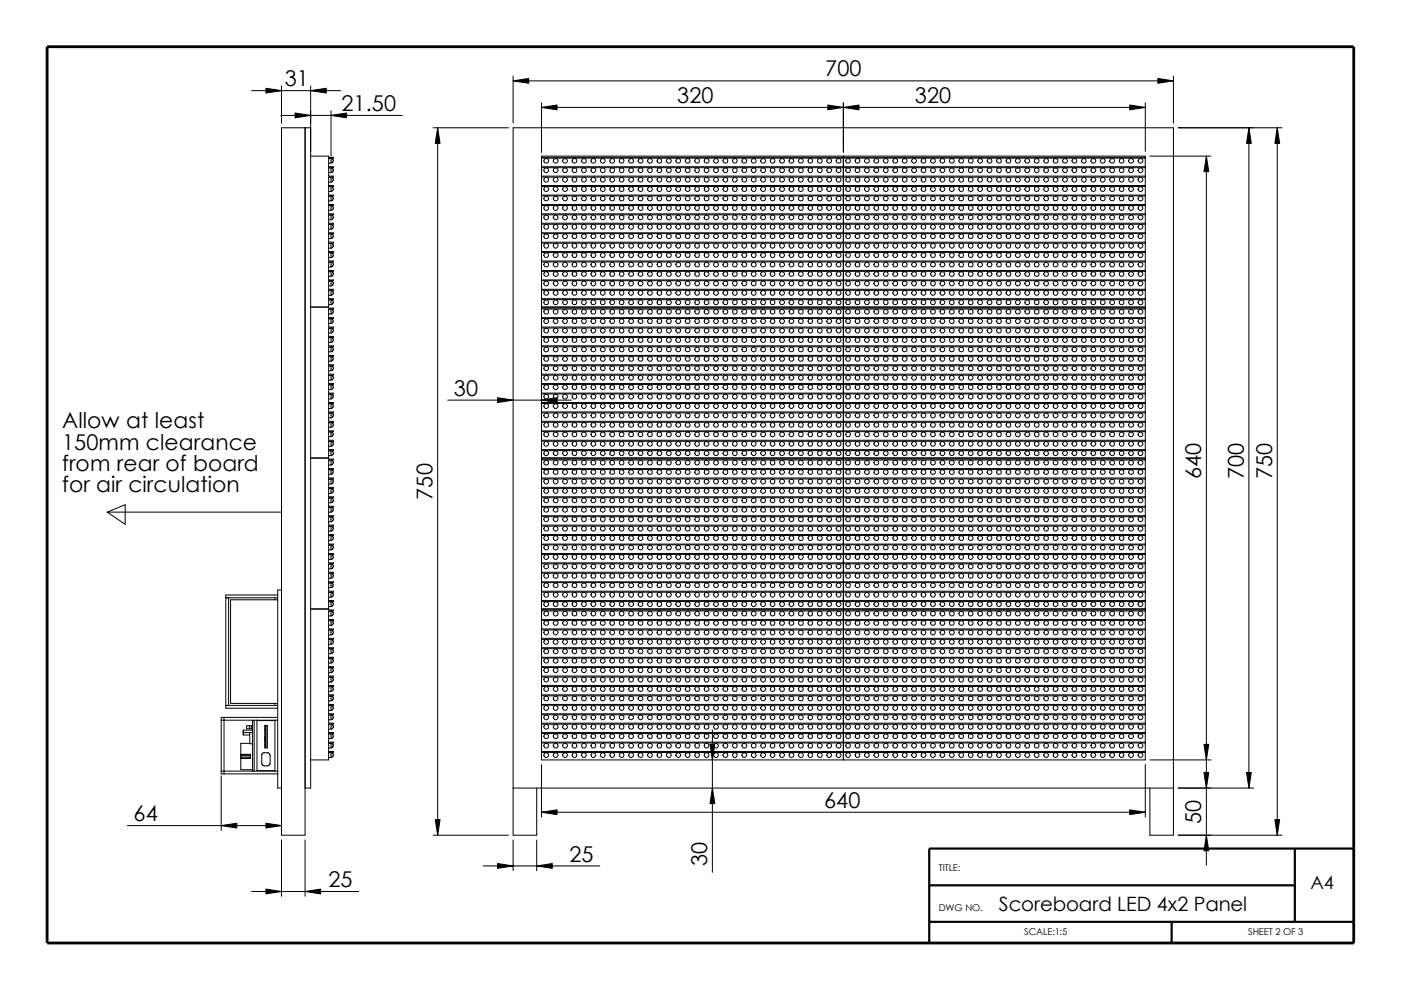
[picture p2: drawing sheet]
<svg xmlns="http://www.w3.org/2000/svg" width="297mm" height="210mm" viewBox="0 0 297 210" stroke-linecap="round" stroke-linejoin="round" font-family="sans-serif">
<defs><g id="words">
<g font-size="4.6">
<text x="175" y="16.2">700</text>
<text x="60.4" y="18.3">31</text>
<text x="72.4" y="23.5">21.50</text>
<text x="143.6" y="21.8">320</text>
<text x="194" y="21.8">320</text>
<text x="96.2" y="83.9">30</text>
<text x="13.2" y="90.8">Allow at least</text>
<text x="13.2" y="95.3">150mm clearance</text>
<text x="13.2" y="99.9">from rear of board</text>
<text x="254.7" y="101.6" transform="rotate(-90 254.7 101.6)">640</text>
<text x="263.7" y="101.6" transform="rotate(-90 263.7 101.6)">700</text>
<text x="269.7" y="101.6" transform="rotate(-90 269.7 101.6)">750</text>
<text x="13.2" y="104.4">for air circulation</text>
<text x="91.7" y="106" transform="rotate(-90 91.7 106)">750</text>
<text x="174.7" y="171.3">640</text>
<text x="28.3" y="174.1">64</text>
<text x="254.7" y="174.7" transform="rotate(-90 254.7 174.7)">50</text>
<text x="120.7" y="182.7">25</text>
<text x="149.9" y="183.6" transform="rotate(-90 149.9 183.6)">30</text>
<text x="69.6" y="188.1">25</text>
</g>
<text font-size="4.2" x="211.8" y="193.2">Scoreboard LED 4x2 Panel</text>
<text font-size="3.9" x="277.9" y="188.5">A4</text>
<g font-size="2">
<text x="199" y="184.6">TITLE:</text>
<text x="199" y="193.1">DWG NO.</text>
<text x="217.1" y="198.3">SCALE:1:5</text>
<text x="264.6" y="198.3">SHEET 2 OF 3</text>
</g>
</g></defs>
<g fill="none" stroke="#000" stroke-width=".21">
<path d="M53.3 19.2h18.9M56.4 18.7l3.3 .5-3.3 .5zM59.7 18.2v7.9M65.9 19.2l3.3-.5v1zM65.9 18.2v148.9h-1.2M108.8 17.1l3.3-.5v1.1zM108.8 16.1v10M108.8 17.1h140M245.5 16.6l3.3 .5-3.3 .6zM248.8 16.1v10M59.5 24.5h25.8M62.6 24l3.3 .5-3.3 .5z"/>
<path d="M64.7 27.1v150h-5v-150h6.2M65.9 33.1h3.8v.3h1v.1h-1v1.8h1v.3h-1v1.7h1v.2h-1v1.8h1v.2h-1v1.9h1v.1h-1v1.8h1v.3h-1v1.7h1v.3h-1v1.7h1v.2h-1v1.9h1v.1h-1v1.9h1v.2h-1v1.7h1v.3h-1v1.7h1v.2h-1v1.9h1v.1h-1v1.9h1v.1h-1v1.8h1v.3h-1v1.7h1v.2h-1v1.8h1v.2h-1v1.9h1v.1h-1v1.8h1v.3h-1v1.7h1v.2h-1v1.8h1v.2h-1v1.9h1v.1h-1v1.8h1v.3h-1v1.7h1v.2h-1v1.8h1v.2h-1v1.9h1v.1h-1v1.8h1v.3h-1v1.7h1v.2h-1v1.8h1v.2h-1v1.9h1v.1h-1v1.8h1v.3h-1v1.7h1v.2h-1v1.8h1v.2h-1v1.9h1v.1h-1v1.8h1v.3h-1v1.7h1v.2h-1v1.8h1v.2h-1v1.9h1v.1h-1v1.8h1v.3h-1v1.7h1v.2h-1v1.8h1v.2h-1v1.9h1v.1h-1v1.8h1v.3h-1v1.7h1v.2h-1v1.8h1v.2h-1v1.9h1v.1h-1v1.8h1v.3h-1v1.7h1v.3h-1v1.7h1v.2h-1v1.9h1v.1h-1v1.8h1v.3h-1v1.7h1v.3h-1v1.7h1v.2h-1v1.9h1v.1h-1v1.9h1v.1h-1v1.8h1v.3h-1v1.7h1v.2h-1v1.8h1v.2h-1v1.9h1v.1h-1v1.8h1v.3h-1v1.7h1v.2h-1v1.8h1v.2h-1v1.9h1v.1h-1v1.8h1v.3h-1v1.5h-3.8M69.7 36.6h.5M69.7 35.6h.5M69.7 38.6h.5M69.7 37.6h.5M69.7 34.6h.5M69.7 33.6h.5M69.7 39.6h.5M70.2 24.5l3.3-.5v1zM70.2 33.6l.2 .1 .3 .4M70.2 35.6h.2l.3 .5-.3 .4-.2 .1"/>
<path d="M70.2 37.6h.2l.3 .5-.3 .4-.2 .1M70.2 39.6h.2l.3 .5-.3 .4-.2 .1M70.2 23.5v9.6M70.2 33.6v1M70.2 35.6v1M70.2 37.6v1M70.2 39.6v1M70.7 34.1l-.3 .4-.2 .1M91.8 27.1h16M92.8 27.1l.5 3.3h-1zM92.8 27.1v150M114.8 22.8l3.3-.5v1z"/>
<path d="M114.8 33.1h128v128h-128zM114.8 21.8v10.5M114.8 35.3h128M114.8 35.6h128M114.8 39.3h128M114.8 39.5h128M114.8 33.5h128M114.8 33.4h128M114.8 37.5h128M114.8 37.3h128M114.8 22.8h128M115.4 37.8a.51 .51 0 0 1 .9 .1v.4a.51 .51 0 0 1-.8 .2 .51 .51 0 0 1-.1-.7z"/>
<path d="M123.4 37.8a.51 .51 0 0 1 .9 .1v.4a.51 .51 0 0 1-.8 .2 .51 .51 0 0 1-.1-.7zM175.5 22.3l3.3 .5-3.3 .5zM178.8 22.8l3.3-.5v1zM178.8 21.8v10.5M178.8 33.1v128M181.4 37.8a.51 .51 0 0 1 .9 .1v.4a.51 .51 0 0 1-.8 .2 .51 .51 0 0 1-.1-.7zM189.4 37.8a.51 .51 0 0 1 .9 .1v.4a.51 .51 0 0 1-.8 .2 .51 .51 0 0 1-.1-.7zM197.4 37.8a.51 .51 0 0 1 .9 .1v.4a.51 .51 0 0 1-.8 .2 .51 .51 0 0 1-.1-.7zM205.4 37.8a.51 .51 0 0 1 .9 .1v.4a.51 .51 0 0 1-.8 .2 .51 .51 0 0 1-.1-.7zM213.4 37.8a.51 .51 0 0 1 .9 .1v.4a.51 .51 0 0 1-.8 .2 .51 .51 0 0 1-.1-.7zM239.5 22.3l3.3 .5-3.3 .5zM242.8 21.8v10.3"/>
<path d="M243.8 33.1h12.9M249.8 27.1h22M255.8 33.1l.5 3.3h-1zM255.8 33.1v150.3M264.8 27.1l.5 3.3h-1zM264.8 27.1v140M270.8 27.1l.5 3.3h-1zM270.8 27.1v150M69.7 50.6h.5M69.7 49.6h.5v1M69.7 59.6h.5M69.7 46.6h.5"/>
<path d="M69.7 45.6h.5M69.7 52.6h.5M69.7 51.6h.5M69.7 58.6h.5M69.7 57.6h.5v1M69.7 56.6h.5M69.7 55.6h.5M69.7 44.6h.5M69.7 43.6h.5M69.7 48.6h.5M69.7 47.6h.5M69.7 40.6h.5"/>
<path d="M69.7 54.6h.5M69.7 53.6h.5M69.7 42.6h.5M69.7 41.6h.5M70.2 57.6h.2l.3 .5-.3 .4-.2 .1M70.2 53.6h.2l.3 .5-.3 .4-.2 .1M70.2 49.6h.2l.3 .5-.3 .4-.2 .1M70.2 55.6h.2l.3 .5-.3 .4-.2 .1M70.2 45.6h.2l.3 .5-.3 .4-.2 .1M70.2 47.6h.2l.3 .5-.3 .4-.2 .1M70.2 59.6h.2l.3 .5-.3 .4-.2 .1M70.2 43.6h.2l.3 .5-.3 .4-.2 .1"/>
<path d="M70.2 51.6h.2l.3 .5-.3 .4-.2 .1M70.2 41.6l.2 .1 .3 .4M70.2 41.6v1M70.2 43.6v1M70.2 45.6v1M70.2 47.6v1M70.2 51.6v1M70.2 53.6v1M70.2 55.6v1M70.2 59.6v1M70.7 42.1l-.2 .3-.3 .2M114.8 43.3h128"/>
<path d="M114.8 43.6h128M114.8 47.3h128M114.8 47.5h128M114.8 51.4h128M114.8 51.6h128M114.8 55.3h128M114.8 55.5h128M114.8 59.4h128M114.8 59.5h128M114.8 41.5h128M114.8 41.4h128M114.8 45.6h128"/>
<path d="M114.8 45.3h128M114.8 49.5h128M114.8 49.4h128M114.8 53.6h128M114.8 53.3h128M114.8 57.5h128M114.8 57.4h128M115.4 45.8a.51 .51 0 0 1 .9 .1v.4a.51 .51 0 0 1-.8 .2 .51 .51 0 0 1-.1-.7zM123.4 45.8a.51 .51 0 0 1 .9 .1v.4a.51 .51 0 0 1-.8 .2 .51 .51 0 0 1-.1-.7zM181.4 45.8a.51 .51 0 0 1 .9 .1v.4a.51 .51 0 0 1-.8 .2 .51 .51 0 0 1-.1-.7zM189.4 45.8a.51 .51 0 0 1 .9 .1v.4a.51 .51 0 0 1-.8 .2 .51 .51 0 0 1-.1-.7zM197.4 45.8a.51 .51 0 0 1 .9 .1v.4a.51 .51 0 0 1-.8 .2 .51 .51 0 0 1-.1-.7z"/>
<path d="M205.4 45.8a.51 .51 0 0 1 .9 .1v.4a.51 .51 0 0 1-.8 .2 .51 .51 0 0 1-.1-.7zM213.4 45.8a.51 .51 0 0 1 .9 .1v.4a.51 .51 0 0 1-.8 .2 .51 .51 0 0 1-.1-.7zM65.9 65.1h3.8M69.7 62.6h.5M69.7 61.6h.5M69.7 64.6h.5M69.7 63.6h.5M69.7 60.6h.5M69.7 66.6h.5M69.7 65.6h.5v1M69.7 68.6h.5M69.7 67.6h.5"/>
<path d="M69.7 70.6h.5M69.7 69.6h.5M69.7 76.6h.5M69.7 75.6h.5M69.7 72.6h.5M69.7 71.6h.5M69.7 74.6h.5M69.7 73.6h.5v1M69.7 78.6h.5M69.7 77.6h.5M70.2 63.6h.2l.3 .5-.2 .3-.3 .2M70.2 61.6h.2l.3 .5-.3 .4-.2 .1"/>
<path d="M70.2 65.6h.2l.3 .5-.1 .2-.4 .3M70.2 67.6h.2l.3 .5M70.2 69.6h.2l.3 .5-.3 .4-.2 .1M70.2 79.6h.2l.3 .5-.3 .4-.2 .1zM70.2 71.6h.2l.3 .5-.3 .4-.2 .1M70.2 75.6h.2l.3 .5M70.2 73.6h.2l.3 .5-.1 .2-.4 .3M70.2 77.6h.2l.3 .5-.3 .4-.2 .1M70.2 61.6v1M70.2 63.6v1M70.2 67.6v1M70.2 69.6v1"/>
<path d="M70.2 71.6v1M70.2 75.6v1M70.2 77.6v1M70.7 68.1l-.2 .3-.3 .2M70.7 76.1l-.2 .4-.3 .1M114.8 67.4h128M114.8 67.5h128M114.8 71.3h128M114.8 71.5h128M114.8 75.4h128M114.8 75.5h128M114.8 79.3h128"/>
<path d="M114.8 79.5h128M114.8 65.5h128M114.8 65.3h128M114.8 73.5h128M114.8 73.3h128M114.8 77.6h128M114.8 77.3h128M114.8 69.6h128M114.8 69.3h128M114.8 65.1h128M114.8 63.3h128M114.8 63.5h128"/>
<path d="M114.8 61.6h128M114.8 61.3h128M159.5 67.7a.51 .51 0 0 1 .7 .1 .51 .51 0 0 1-.2 .8l-.5-.1a.47 .47 0 0 1 0-.8zM159.5 75.7a.51 .51 0 0 1 .7 .1 .51 .51 0 0 1-.2 .8l-.5-.1a.47 .47 0 0 1 0-.8zM241.5 67.7a.51 .51 0 0 1 .7 .1 .51 .51 0 0 1-.2 .8l-.5-.1a.47 .47 0 0 1 0-.8zM241.5 75.7a.51 .51 0 0 1 .7 .1 .51 .51 0 0 1-.2 .8l-.5-.1a.47 .47 0 0 1 0-.8zM65.9 97.1h3.8M69.7 97.6h.5v1M69.7 89.6h.5v1M69.7 81.6h.5v1M69.7 99.6h.5M69.7 98.6h.5"/>
<path d="M69.7 94.6h.5M69.7 93.6h.5M69.7 80.6h.5M69.7 84.6h.5M69.7 83.6h.5M69.7 96.6h.5M69.7 86.6h.5M69.7 85.6h.5M69.7 82.6h.5M69.7 88.6h.5M69.7 90.6h.5M69.7 92.6h.5"/>
<path d="M69.7 91.6h.5M70.2 97.6h.2l.3 .5-.1 .2-.4 .3M70.2 99.6l.2 .1 .3 .4M70.2 83.6l.2 .1 .3 .4M70.2 89.6h.2l.3 .5-.3 .4-.2 .1M70.2 91.6l.2 .1 .3 .4M70.2 81.6h.2l.3 .5-.3 .4-.2 .1M70.2 95.6h.2l.3 .5-.1 .3-.4 .2zM70.2 85.6h.2l.3 .5-.3 .4-.2 .1M70.2 87.6h.2l.3 .5-.3 .4-.2 .1zM70.2 93.6h.2l.3 .5-.1 .3-.4 .2M70.2 83.6v1"/>
<path d="M70.2 85.6v1M70.2 91.6v1M70.2 93.6v1M70.2 99.6v1M70.7 84.1l-.2 .4-.3 .1M70.7 92.1l-.2 .4-.3 .1M94.9 84.8h26.3M105.5 84.3l3.3 .5-3.3 .5zM114.8 84.8l3.3-.5v1zM114.8 99.4h128M114.8 99.5h128M114.8 97.5h128"/>
<path d="M114.8 97.3h128M114.8 97.1h128M114.8 83.4h128M114.8 83.5h128M114.8 87.3h128M114.8 87.5h128M114.8 91.4h128M114.8 91.5h128M114.8 95.3h128M114.8 95.5h128M114.8 81.5h128M114.8 81.3h128"/>
<path d="M114.8 85.6h128M114.8 85.3h128M114.8 89.5h128M114.8 89.3h128M114.8 93.3h128M114.8 93.6h128M159.5 97.7l.5-.1a.5 .5 0 0 1 .3 .7 .5 .5 0 0 1-.8 .2 .5 .5 0 0 1 0-.8zM159.5 83.7a.51 .51 0 0 1 .7 .1 .51 .51 0 0 1-.2 .8l-.5-.1a.47 .47 0 0 1 0-.8zM159.5 89.7l.5-.1a.5 .5 0 0 1 .3 .7 .5 .5 0 0 1-.8 .2 .5 .5 0 0 1 0-.8zM159.5 91.7a.51 .51 0 0 1 .7 .1 .51 .51 0 0 1-.2 .8l-.5-.1a.47 .47 0 0 1 0-.8zM159.5 81.7l.5-.1a.5 .5 0 0 1 .3 .7 .5 .5 0 0 1-.8 .2 .5 .5 0 0 1 0-.8zM241.5 81.7l.5-.1a.5 .5 0 0 1 .3 .7 .5 .5 0 0 1-.8 .2 .5 .5 0 0 1 0-.8z"/>
<path d="M241.5 89.7l.5-.1a.5 .5 0 0 1 .3 .7 .5 .5 0 0 1-.8 .2 .5 .5 0 0 1 0-.8zM241.5 83.7a.51 .51 0 0 1 .7 .1 .51 .51 0 0 1-.2 .8l-.5-.1a.47 .47 0 0 1 0-.8zM241.5 91.7a.51 .51 0 0 1 .7 .1 .51 .51 0 0 1-.2 .8l-.5-.1a.47 .47 0 0 1 0-.8zM241.5 97.7l.5-.1a.5 .5 0 0 1 .3 .7 .5 .5 0 0 1-.8 .2 .5 .5 0 0 1 0-.8zM22.7 108.6h37M22.7 108.6l3.8-1.6v4.2zM69.7 105.6h.5v1M69.7 114.6h.5M69.7 113.6h.5M69.7 100.6h.5M69.7 116.6h.5M69.7 115.6h.5"/>
<path d="M69.7 104.6h.5M69.7 108.6h.5M69.7 107.6h.5M69.7 102.6h.5M69.7 101.6h.5M69.7 110.6h.5M69.7 109.6h.5M69.7 118.6h.5M69.7 117.6h.5M69.7 119.6h.5M69.7 106.6h.5M69.7 112.6h.5"/>
<path d="M69.7 111.6h.5M70.2 115.6l.2 .1 .3 .4M70.2 109.6h.2l.3 .5-.3 .4-.2 .1M70.2 113.6h.2l.3 .5-.3 .4-.2 .1M70.2 101.6h.2l.3 .5-.3 .4-.2 .1M70.2 107.6l.2 .1 .3 .4M70.2 103.6h.2l.3 .5-.1 .3-.4 .2zM70.2 117.6h.2l.3 .5-.3 .4-.2 .1M70.2 119.6h.2l.3 .5-.3 .4-.2 .1M70.2 105.6h.2l.3 .5-.3 .4-.2 .1M70.2 111.6h.2l.3 .5-.3 .4-.2 .1M70.2 101.6v1"/>
<path d="M70.2 107.6v1M70.2 109.6v1M70.2 111.6v1M70.2 113.6v1M70.2 115.6v1M70.2 117.6v1M70.2 119.6v1M70.7 116.1l-.3 .4-.2 .1M70.7 100.1l-.2 .3-.3 .2M70.7 108.1l-.2 .3-.3 .2M114.8 103.3h128M114.8 103.5h128"/>
<path d="M114.8 107.4h128M114.8 107.5h128M114.8 111.3h128M114.8 111.5h128M114.8 115.4h128M114.8 115.5h128M114.8 119.3h128M114.8 119.5h128M114.8 105.5h128M114.8 105.3h128M114.8 109.6h128M114.8 109.3h128"/>
<path d="M114.8 113.5h128M114.8 113.3h128M114.8 117.6h128M114.8 117.3h128M114.8 101.6h128M114.8 101.3h128M159.5 105.7l.5-.1a.5 .5 0 0 1 .3 .7 .5 .5 0 0 1-.8 .2 .5 .5 0 0 1 0-.8zM241.5 105.7l.5-.1a.5 .5 0 0 1 .3 .7 .5 .5 0 0 1-.8 .2 .5 .5 0 0 1 0-.8zM47.9 126.7h11M48.5 126.7v22.9M58.3 126.7v.5M58.9 126.2h-11v24h11"/>
<path d="M58.9 127.2h-10v21.9h10M59.7 125.1h-.8v42h.8M65.9 129.1h3.8M69.7 134.6h.5M69.7 133.6h.5M69.7 139.6h.5v1M69.7 130.6h.5M69.7 129.6h.5M69.7 132.6h.5M69.7 131.6h.5v1M69.7 136.6h.5M69.7 135.6h.5"/>
<path d="M69.7 138.6h.5M69.7 137.6h.5M69.7 122.6h.5M69.7 121.6h.5M69.7 124.6h.5M69.7 123.6h.5M69.7 126.6h.5M69.7 125.6h.5M69.7 128.6h.5M69.7 127.6h.5M69.7 120.6h.5M70.2 133.6l.4 .2 .1 .3-.2 .4-.3 .1"/>
<path d="M70.2 137.6l.3 .1 .2 .4-.2 .3-.3 .2M70.2 131.6l.3 .1 .2 .4-.2 .3-.3 .2M70.2 135.6h.2l.3 .5-.3 .4-.2 .1M70.2 129.6h.2l.3 .5-.3 .4-.2 .1M70.2 139.6h.2l.3 .5-.3 .4-.2 .1M70.2 121.6h.2l.3 .5-.3 .4-.2 .1M70.2 123.6l.2 .1 .3 .4M70.2 127.6h.2l.3 .5-.2 .3-.3 .2M70.2 125.6h.2l.3 .5-.1 .3-.4 .2M70.2 121.6v1M70.2 123.6v1M70.2 125.6v1"/>
<path d="M70.2 127.6v1M70.2 129.6v1M70.2 133.6v1M70.2 135.6v1M70.2 137.6v1M70.7 124.1l-.2 .4-.3 .1M114.8 131.4h128M114.8 131.5h128M114.8 135.3h128M114.8 135.6h128M114.8 139.4h128M114.8 139.5h128"/>
<path d="M114.8 129.5h128M114.8 129.3h128M114.8 137.5h128M114.8 137.3h128M114.8 133.6h128M114.8 133.3h128M114.8 129.1h128M114.8 123.4h128M114.8 123.5h128M114.8 127.3h128M114.8 127.6h128M114.8 121.5h128"/>
<path d="M114.8 121.3h128M114.8 125.6h128M114.8 125.3h128M115.4 135.8a.51 .51 0 0 1 .9 .1v.4a.51 .51 0 0 1-.8 .2 .51 .51 0 0 1-.1-.7zM115.4 127.8a.51 .51 0 0 1 .9 .1v.4a.51 .51 0 0 1-.8 .2 .51 .51 0 0 1-.1-.7zM123.4 135.8a.51 .51 0 0 1 .9 .1v.4a.51 .51 0 0 1-.8 .2 .51 .51 0 0 1-.1-.7zM123.4 127.8a.51 .51 0 0 1 .9 .1v.4a.51 .51 0 0 1-.8 .2 .51 .51 0 0 1-.1-.7zM181.4 135.8a.51 .51 0 0 1 .9 .1v.4a.51 .51 0 0 1-.8 .2 .51 .51 0 0 1-.1-.7zM181.4 127.8a.51 .51 0 0 1 .9 .1v.4a.51 .51 0 0 1-.8 .2 .51 .51 0 0 1-.1-.7zM189.4 135.8a.51 .51 0 0 1 .9 .1v.4a.51 .51 0 0 1-.8 .2 .51 .51 0 0 1-.1-.7zM189.4 127.8a.51 .51 0 0 1 .9 .1v.4a.51 .51 0 0 1-.8 .2 .51 .51 0 0 1-.1-.7zM197.4 135.8a.51 .51 0 0 1 .9 .1v.4a.51 .51 0 0 1-.8 .2 .51 .51 0 0 1-.1-.7z"/>
<path d="M197.4 127.8a.51 .51 0 0 1 .9 .1v.4a.51 .51 0 0 1-.8 .2 .51 .51 0 0 1-.1-.7zM205.4 135.8a.51 .51 0 0 1 .9 .1v.4a.51 .51 0 0 1-.8 .2 .51 .51 0 0 1-.1-.7zM205.4 127.8a.51 .51 0 0 1 .9 .1v.4a.51 .51 0 0 1-.8 .2 .51 .51 0 0 1-.1-.7zM213.4 135.8a.51 .51 0 0 1 .9 .1v.4a.51 .51 0 0 1-.8 .2 .51 .51 0 0 1-.1-.7zM213.4 127.8a.51 .51 0 0 1 .9 .1v.4a.51 .51 0 0 1-.8 .2 .51 .51 0 0 1-.1-.7zM46.9 152.7h12M47.5 152.1v12M47.9 149.6h11M51.1 159.9h2v.9h-2M51.6 155.2l1.9 .1M51.6 154.8v1M51.6 154.8h1.9"/>
<path d="M51.6 155.8h1.4M52.9 153.9v.6M53 155.3v2.4h.5M53 157.6h-1.9v5.6h2.4M53.3 153.9v.6M53.5 155.3v2.4M53.5 157.7v5.7M53.5 153.9h-1.2v.6h1.2M53.9 152.8h-.4v2.5M53.9 152.7v10.8M54.5 152.8h3.8M54.5 152.7v10.8"/>
<path d="M55.6 159.8l.2-.2h1.1l.3 .3 .1 1.9-.3 .5-.9 .1-.6-.3zM56.1 156.6h.2M56.1 153.8h.5v4.8h-.5zM56.1 156.2h.2M56.1 154.7h.2M56.1 157.9h.2M56.1 157.2h.2M56.1 156.8h.2M56.1 157.1h.2M56.1 156.7h.2M56.1 156.3h.2M56.6 153.9h-.3v4.6h.3"/>
<path d="M58.3 149.1v.5M58.3 152.7v10.8M58.9 152.1h-12v12h12M69.7 142.6h.5M69.7 141.6h.5M69.7 148.6h.5M69.7 147.6h.5v1M69.7 156.6h.5M69.7 155.6h.5v1M69.7 158.6h.5M69.7 157.6h.5M69.7 154.6h.5"/>
<path d="M69.7 153.6h.5M69.7 140.6h.5M69.7 144.6h.5M69.7 143.6h.5M69.7 152.6h.5M69.7 151.6h.5M69.7 146.6h.5M69.7 145.6h.5M69.7 159.6h.5M69.7 150.6h.5M69.7 149.6h.5M70.2 141.6h.2l.3 .5-.3 .4-.2 .1"/>
<path d="M70.2 155.6h.2l.3 .5-.3 .4-.2 .1M70.2 145.6h.2l.3 .5-.3 .4-.2 .1M70.2 147.6l.4 .1 .1 .4-.2 .3-.3 .2M70.2 151.6h.2l.3 .5-.3 .4-.2 .1M70.2 157.6l.3 .1 .2 .4M70.2 149.6h.2l.3 .5-.2 .4-.3 .1M70.2 153.6h.2l.3 .5-.2 .3-.3 .2M70.2 143.6l.4 .2 .1 .3-.2 .3-.3 .2M70.2 159.6h.2l.3 .5-.3 .4-.2 .1M70.2 141.6v1M70.2 143.6v1M70.2 145.6v1"/>
<path d="M70.2 149.6v1M70.2 151.6v1M70.2 153.6v1M70.2 157.6v1M70.2 159.6v1M70.7 158.1l-.2 .3-.3 .2M114.8 143.3h128M114.8 143.6h128M114.8 147.3h128M114.8 147.5h128M114.8 151.3h128M114.8 151.6h128"/>
<path d="M114.8 155.3h128M114.8 155.5h128M114.8 159.3h128M114.8 159.6h128M114.8 149.5h128M114.8 149.4h128M114.8 141.5h128M114.8 141.4h128M114.8 145.5h128M114.8 145.3h128M114.8 153.5h128M114.8 153.3h128"/>
<path d="M114.8 157.5h128M114.8 157.4h128M150.5 157.8h1l-.5 3.3zM151 154.8v30.2M159.5 157.7a.51 .51 0 0 1 .7 .1 .51 .51 0 0 1-.2 .8l-.5-.1a.47 .47 0 0 1 0-.8zM241.5 157.7a.51 .51 0 0 1 .7 .1 .51 .51 0 0 1-.2 .8l-.5-.1a.47 .47 0 0 1 0-.8zM255.3 157.8h1l-.5 3.3zM287 144.7v55.2h-187.2M27 175h32.7M46.9 175l3.3-.5v1.1zM46.9 163.5h12M46.9 164.5v11.6"/>
<path d="M51.1 160.2h.1M51.1 160.7h.1M51.1 160.2h2M51.1 160v.2M51.1 160.5v.2M51.1 160h2M51.1 160v.1M51.1 160.7h2M51.1 160.5h2M51.1 160.5v.1M54.5 163.4h3.8M56.4 174.5l3.3 .5-3.3 .6z"/>
<path d="M59.7 178.1v11.9M64.7 178.1v11.9M69.7 160.6h.5M91.8 177.1h16M92.3 173.8h1l-.5 3.3zM108.8 178.1v6.5M108.8 167.1h140M113.8 167.1v10h-5v-150h140v150h-5v-10M113.8 178.1v6.5M114.8 172.2l3.3-.5v1zM114.8 162.1v11.1M114.8 172.2h128"/>
<path d="M151 167.1l.5 3.3h-1zM239.5 171.7l3.3 .5-3.3 .5zM242.8 162.1v11.1M243.8 161.1h12.9M249.8 167.1h16M249.8 177.1h22M255.3 163.8h1l-.5 3.3zM255.8 177.1l.5 3.3h-1zM264.3 163.8h1l-.5 3.3zM270.3 173.8h1l-.5 3.3zM53.3 189h22.8M56.4 188.5l3.3 .5-3.3 .5z"/>
<path d="M64.7 189l3.3-.5v1zM102.4 183.6h24.8M105.5 183.1l3.3 .5-3.3 .5zM113.8 183.6l3.3-.5v1z"/>
<circle cx="115.8" cy="34.1" r=".48"/>
<circle cx="115.8" cy="36.1" r=".5"/>
<circle cx="117.8" cy="38.1" r=".49"/>
<circle cx="117.8" cy="34.1" r=".49"/>
<circle cx="117.8" cy="36.1" r=".49"/>
<circle cx="119.8" cy="34.1" r=".5"/>
<circle cx="119.8" cy="36.1" r=".5"/>
<circle cx="119.8" cy="38.1" r=".5"/>
<circle cx="121.8" cy="38.1" r=".49"/>
<circle cx="121.8" cy="34.1" r=".49"/>
<circle cx="121.8" cy="36.1" r=".49"/>
<circle cx="123.8" cy="34.1" r=".48"/>
<circle cx="123.8" cy="36.1" r=".5"/>
<circle cx="125.8" cy="36.1" r=".49"/>
<circle cx="125.8" cy="38.1" r=".49"/>
<circle cx="125.8" cy="34.1" r=".49"/>
<circle cx="127.8" cy="38.1" r=".5"/>
<circle cx="127.8" cy="36.1" r=".5"/>
<circle cx="127.8" cy="34.1" r=".5"/>
<circle cx="129.8" cy="34.1" r=".49"/>
<circle cx="129.8" cy="36.1" r=".49"/>
<circle cx="129.8" cy="38.1" r=".49"/>
<circle cx="131.8" cy="34.1" r=".49"/>
<circle cx="131.8" cy="36.1" r=".49"/>
<circle cx="131.8" cy="38.1" r=".49"/>
<circle cx="133.8" cy="34.1" r=".49"/>
<circle cx="133.8" cy="36.1" r=".49"/>
<circle cx="133.8" cy="38.1" r=".49"/>
<circle cx="135.8" cy="34.1" r=".5"/>
<circle cx="135.8" cy="36.1" r=".5"/>
<circle cx="135.8" cy="38.1" r=".5"/>
<circle cx="137.8" cy="38.1" r=".49"/>
<circle cx="137.8" cy="34.1" r=".49"/>
<circle cx="137.8" cy="36.1" r=".49"/>
<circle cx="139.8" cy="34.1" r=".49"/>
<circle cx="139.8" cy="36.1" r=".49"/>
<circle cx="139.8" cy="38.1" r=".49"/>
<circle cx="141.8" cy="34.1" r=".49"/>
<circle cx="141.8" cy="36.1" r=".49"/>
<circle cx="141.8" cy="38.1" r=".49"/>
<circle cx="143.8" cy="34.1" r=".5"/>
<circle cx="143.8" cy="38.1" r=".5"/>
<circle cx="143.8" cy="36.1" r=".5"/>
<circle cx="145.8" cy="34.1" r=".51"/>
<circle cx="145.8" cy="36.1" r=".51"/>
<circle cx="145.8" cy="38.1" r=".51"/>
<circle cx="147.8" cy="38.1" r=".49"/>
<circle cx="147.8" cy="36.1" r=".49"/>
<circle cx="147.8" cy="34.1" r=".49"/>
<circle cx="149.8" cy="38.1" r=".49"/>
<circle cx="149.8" cy="36.1" r=".49"/>
<circle cx="149.8" cy="34.1" r=".49"/>
<circle cx="151.8" cy="34.1" r=".5"/>
<circle cx="151.8" cy="36.1" r=".5"/>
<circle cx="151.8" cy="38.1" r=".5"/>
<circle cx="153.8" cy="34.1" r=".51"/>
<circle cx="153.8" cy="36.1" r=".51"/>
<circle cx="153.8" cy="38.1" r=".51"/>
<circle cx="155.8" cy="34.1" r=".49"/>
<circle cx="155.8" cy="36.1" r=".49"/>
<circle cx="155.8" cy="38.1" r=".49"/>
<circle cx="157.8" cy="34.1" r=".49"/>
<circle cx="157.8" cy="36.1" r=".49"/>
<circle cx="157.8" cy="38.1" r=".49"/>
<circle cx="159.8" cy="36.1" r=".5"/>
<circle cx="159.8" cy="34.1" r=".5"/>
<circle cx="159.8" cy="38.1" r=".5"/>
<circle cx="161.8" cy="34.1" r=".51"/>
<circle cx="161.8" cy="36.1" r=".51"/>
<circle cx="161.8" cy="38.1" r=".51"/>
<circle cx="163.8" cy="34.1" r=".49"/>
<circle cx="163.8" cy="36.1" r=".49"/>
<circle cx="163.8" cy="38.1" r=".49"/>
<circle cx="165.8" cy="34.1" r=".49"/>
<circle cx="165.8" cy="36.1" r=".49"/>
<circle cx="165.8" cy="38.1" r=".49"/>
<circle cx="167.8" cy="36.1" r=".49"/>
<circle cx="167.8" cy="34.1" r=".49"/>
<circle cx="167.8" cy="38.1" r=".49"/>
<circle cx="169.8" cy="34.1" r=".51"/>
<circle cx="169.8" cy="38.1" r=".51"/>
<circle cx="169.8" cy="36.1" r=".51"/>
<circle cx="171.8" cy="38.1" r=".49"/>
<circle cx="171.8" cy="34.1" r=".49"/>
<circle cx="171.8" cy="36.1" r=".49"/>
<circle cx="173.8" cy="34.1" r=".49"/>
<circle cx="173.8" cy="38.1" r=".49"/>
<circle cx="173.8" cy="36.1" r=".49"/>
<circle cx="175.8" cy="38.1" r=".49"/>
<circle cx="175.8" cy="36.1" r=".49"/>
<circle cx="175.8" cy="34.1" r=".49"/>
<circle cx="177.8" cy="34.1" r=".51"/>
<circle cx="177.8" cy="38.1" r=".51"/>
<circle cx="177.8" cy="36.1" r=".51"/>
<circle cx="179.8" cy="38.1" r=".49"/>
<circle cx="179.8" cy="36.1" r=".49"/>
<circle cx="179.8" cy="34.1" r=".49"/>
<circle cx="181.8" cy="34.1" r=".48"/>
<circle cx="181.8" cy="36.1" r=".5"/>
<circle cx="183.8" cy="38.1" r=".49"/>
<circle cx="183.8" cy="36.1" r=".49"/>
<circle cx="183.8" cy="34.1" r=".49"/>
<circle cx="185.8" cy="38.1" r=".51"/>
<circle cx="185.8" cy="36.1" r=".51"/>
<circle cx="185.8" cy="34.1" r=".51"/>
<circle cx="187.8" cy="38.1" r=".49"/>
<circle cx="187.8" cy="36.1" r=".49"/>
<circle cx="187.8" cy="34.1" r=".49"/>
<circle cx="189.8" cy="34.1" r=".48"/>
<circle cx="189.8" cy="36.1" r=".5"/>
<circle cx="191.8" cy="36.1" r=".49"/>
<circle cx="191.8" cy="38.1" r=".49"/>
<circle cx="191.8" cy="34.1" r=".49"/>
<circle cx="193.8" cy="36.1" r=".5"/>
<circle cx="193.8" cy="38.1" r=".5"/>
<circle cx="193.8" cy="34.1" r=".5"/>
<circle cx="195.8" cy="36.1" r=".49"/>
<circle cx="195.8" cy="34.1" r=".49"/>
<circle cx="195.8" cy="38.1" r=".49"/>
<circle cx="197.8" cy="34.1" r=".48"/>
<circle cx="197.8" cy="36.1" r=".5"/>
<circle cx="199.8" cy="36.1" r=".49"/>
<circle cx="199.8" cy="34.1" r=".49"/>
<circle cx="199.8" cy="38.1" r=".49"/>
<circle cx="201.8" cy="36.1" r=".5"/>
<circle cx="201.8" cy="38.1" r=".5"/>
<circle cx="201.8" cy="34.1" r=".5"/>
<circle cx="203.8" cy="38.1" r=".49"/>
<circle cx="203.8" cy="36.1" r=".49"/>
<circle cx="203.8" cy="34.1" r=".49"/>
<circle cx="205.8" cy="34.1" r=".48"/>
<circle cx="205.8" cy="36.1" r=".5"/>
<circle cx="207.8" cy="38.1" r=".49"/>
<circle cx="207.8" cy="36.1" r=".49"/>
<circle cx="207.8" cy="34.1" r=".49"/>
<circle cx="209.8" cy="38.1" r=".5"/>
<circle cx="209.8" cy="34.1" r=".5"/>
<circle cx="209.8" cy="36.1" r=".5"/>
<circle cx="211.8" cy="38.1" r=".49"/>
<circle cx="211.8" cy="36.1" r=".49"/>
<circle cx="211.8" cy="34.1" r=".49"/>
<circle cx="213.8" cy="34.1" r=".48"/>
<circle cx="213.8" cy="36.1" r=".5"/>
<circle cx="215.8" cy="36.1" r=".49"/>
<circle cx="215.8" cy="38.1" r=".49"/>
<circle cx="215.8" cy="34.1" r=".49"/>
<circle cx="217.8" cy="36.1" r=".5"/>
<circle cx="217.8" cy="38.1" r=".5"/>
<circle cx="217.8" cy="34.1" r=".5"/>
<circle cx="219.8" cy="36.1" r=".49"/>
<circle cx="219.8" cy="34.1" r=".49"/>
<circle cx="219.8" cy="38.1" r=".49"/>
<circle cx="221.8" cy="38.1" r=".49"/>
<circle cx="221.8" cy="36.1" r=".49"/>
<circle cx="221.8" cy="34.1" r=".49"/>
<circle cx="223.8" cy="36.1" r=".49"/>
<circle cx="223.8" cy="34.1" r=".49"/>
<circle cx="223.8" cy="38.1" r=".49"/>
<circle cx="225.8" cy="38.1" r=".5"/>
<circle cx="225.8" cy="34.1" r=".5"/>
<circle cx="225.8" cy="36.1" r=".5"/>
<circle cx="227.8" cy="36.1" r=".51"/>
<circle cx="227.8" cy="34.1" r=".51"/>
<circle cx="227.8" cy="38.1" r=".51"/>
<circle cx="229.8" cy="34.1" r=".49"/>
<circle cx="229.8" cy="38.1" r=".49"/>
<circle cx="229.8" cy="36.1" r=".49"/>
<circle cx="231.8" cy="34.1" r=".49"/>
<circle cx="231.8" cy="38.1" r=".49"/>
<circle cx="231.8" cy="36.1" r=".49"/>
<circle cx="233.8" cy="38.1" r=".5"/>
<circle cx="233.8" cy="36.1" r=".5"/>
<circle cx="233.8" cy="34.1" r=".5"/>
<circle cx="235.8" cy="38.1" r=".51"/>
<circle cx="235.8" cy="36.1" r=".51"/>
<circle cx="235.8" cy="34.1" r=".51"/>
<circle cx="237.8" cy="36.1" r=".49"/>
<circle cx="237.8" cy="34.1" r=".49"/>
<circle cx="237.8" cy="38.1" r=".49"/>
<circle cx="239.8" cy="34.1" r=".49"/>
<circle cx="239.8" cy="36.1" r=".49"/>
<circle cx="239.8" cy="38.1" r=".49"/>
<circle cx="241.8" cy="36.1" r=".5"/>
<circle cx="241.8" cy="34.1" r=".5"/>
<circle cx="241.8" cy="38.1" r=".5"/>
<circle cx="115.8" cy="58.1" r=".48"/>
<circle cx="115.8" cy="42.1" r=".48"/>
<circle cx="115.8" cy="50.1" r=".48"/>
<circle cx="115.8" cy="54.1" r=".5"/>
<circle cx="115.8" cy="52.1" r=".5"/>
<circle cx="115.8" cy="56.1" r=".5"/>
<circle cx="115.8" cy="48.1" r=".5"/>
<circle cx="115.8" cy="40.1" r=".5"/>
<circle cx="115.8" cy="44.1" r=".5"/>
<circle cx="117.8" cy="58.1" r=".49"/>
<circle cx="117.8" cy="50.1" r=".49"/>
<circle cx="117.8" cy="44.1" r=".49"/>
<circle cx="117.8" cy="42.1" r=".49"/>
<circle cx="117.8" cy="54.1" r=".49"/>
<circle cx="117.8" cy="46.1" r=".49"/>
<circle cx="117.8" cy="52.1" r=".49"/>
<circle cx="117.8" cy="48.1" r=".51"/>
<circle cx="117.8" cy="40.1" r=".51"/>
<circle cx="117.8" cy="56.1" r=".51"/>
<circle cx="119.8" cy="50.1" r=".5"/>
<circle cx="119.8" cy="58.1" r=".5"/>
<circle cx="119.8" cy="52.1" r=".5"/>
<circle cx="119.8" cy="54.1" r=".5"/>
<circle cx="119.8" cy="46.1" r=".5"/>
<circle cx="119.8" cy="42.1" r=".5"/>
<circle cx="119.8" cy="44.1" r=".5"/>
<circle cx="119.8" cy="56.1" r=".51"/>
<circle cx="119.8" cy="48.1" r=".51"/>
<circle cx="119.8" cy="40.1" r=".51"/>
<circle cx="121.8" cy="50.1" r=".49"/>
<circle cx="121.8" cy="58.1" r=".49"/>
<circle cx="121.8" cy="52.1" r=".49"/>
<circle cx="121.8" cy="46.1" r=".49"/>
<circle cx="121.8" cy="42.1" r=".49"/>
<circle cx="121.8" cy="44.1" r=".49"/>
<circle cx="121.8" cy="54.1" r=".49"/>
<circle cx="121.8" cy="40.1" r=".51"/>
<circle cx="121.8" cy="56.1" r=".51"/>
<circle cx="121.8" cy="48.1" r=".51"/>
<circle cx="123.8" cy="42.1" r=".48"/>
<circle cx="123.8" cy="58.1" r=".48"/>
<circle cx="123.8" cy="50.1" r=".48"/>
<circle cx="123.8" cy="48.1" r=".5"/>
<circle cx="123.8" cy="54.1" r=".5"/>
<circle cx="123.8" cy="40.1" r=".5"/>
<circle cx="123.8" cy="44.1" r=".5"/>
<circle cx="123.8" cy="52.1" r=".5"/>
<circle cx="123.8" cy="56.1" r=".5"/>
<circle cx="125.8" cy="50.1" r=".49"/>
<circle cx="125.8" cy="58.1" r=".49"/>
<circle cx="125.8" cy="46.1" r=".49"/>
<circle cx="125.8" cy="52.1" r=".49"/>
<circle cx="125.8" cy="42.1" r=".49"/>
<circle cx="125.8" cy="54.1" r=".49"/>
<circle cx="125.8" cy="44.1" r=".49"/>
<circle cx="125.8" cy="56.1" r=".51"/>
<circle cx="125.8" cy="48.1" r=".51"/>
<circle cx="125.8" cy="40.1" r=".51"/>
<circle cx="127.8" cy="50.1" r=".5"/>
<circle cx="127.8" cy="58.1" r=".5"/>
<circle cx="127.8" cy="46.1" r=".5"/>
<circle cx="127.8" cy="52.1" r=".5"/>
<circle cx="127.8" cy="42.1" r=".5"/>
<circle cx="127.8" cy="54.1" r=".5"/>
<circle cx="127.8" cy="44.1" r=".5"/>
<circle cx="127.8" cy="48.1" r=".51"/>
<circle cx="127.8" cy="56.1" r=".51"/>
<circle cx="127.8" cy="40.1" r=".51"/>
<circle cx="129.8" cy="50.1" r=".49"/>
<circle cx="129.8" cy="58.1" r=".49"/>
<circle cx="129.8" cy="54.1" r=".49"/>
<circle cx="129.8" cy="42.1" r=".49"/>
<circle cx="129.8" cy="44.1" r=".49"/>
<circle cx="129.8" cy="46.1" r=".49"/>
<circle cx="129.8" cy="52.1" r=".49"/>
<circle cx="129.8" cy="56.1" r=".51"/>
<circle cx="129.8" cy="48.1" r=".51"/>
<circle cx="129.8" cy="40.1" r=".51"/>
<circle cx="131.8" cy="50.1" r=".49"/>
<circle cx="131.8" cy="58.1" r=".49"/>
<circle cx="131.8" cy="54.1" r=".49"/>
<circle cx="131.8" cy="46.1" r=".49"/>
<circle cx="131.8" cy="42.1" r=".49"/>
<circle cx="131.8" cy="52.1" r=".49"/>
<circle cx="131.8" cy="44.1" r=".49"/>
<circle cx="131.8" cy="48.1" r=".51"/>
<circle cx="131.8" cy="40.1" r=".51"/>
<circle cx="131.8" cy="56.1" r=".51"/>
<circle cx="133.8" cy="58.1" r=".49"/>
<circle cx="133.8" cy="50.1" r=".49"/>
<circle cx="133.8" cy="42.1" r=".49"/>
<circle cx="133.8" cy="44.1" r=".49"/>
<circle cx="133.8" cy="54.1" r=".49"/>
<circle cx="133.8" cy="46.1" r=".49"/>
<circle cx="133.8" cy="52.1" r=".49"/>
<circle cx="133.8" cy="56.1" r=".51"/>
<circle cx="133.8" cy="48.1" r=".51"/>
<circle cx="133.8" cy="40.1" r=".51"/>
<circle cx="135.8" cy="58.1" r=".5"/>
<circle cx="135.8" cy="50.1" r=".5"/>
<circle cx="135.8" cy="54.1" r=".5"/>
<circle cx="135.8" cy="52.1" r=".5"/>
<circle cx="135.8" cy="42.1" r=".5"/>
<circle cx="135.8" cy="44.1" r=".5"/>
<circle cx="135.8" cy="46.1" r=".5"/>
<circle cx="135.8" cy="48.1" r=".51"/>
<circle cx="135.8" cy="40.1" r=".51"/>
<circle cx="135.8" cy="56.1" r=".51"/>
<circle cx="137.8" cy="58.1" r=".49"/>
<circle cx="137.8" cy="50.1" r=".49"/>
<circle cx="137.8" cy="54.1" r=".49"/>
<circle cx="137.8" cy="52.1" r=".49"/>
<circle cx="137.8" cy="46.1" r=".49"/>
<circle cx="137.8" cy="42.1" r=".49"/>
<circle cx="137.8" cy="44.1" r=".49"/>
<circle cx="137.8" cy="48.1" r=".51"/>
<circle cx="137.8" cy="40.1" r=".51"/>
<circle cx="137.8" cy="56.1" r=".51"/>
<circle cx="139.8" cy="58.1" r=".49"/>
<circle cx="139.8" cy="50.1" r=".49"/>
<circle cx="139.8" cy="42.1" r=".49"/>
<circle cx="139.8" cy="44.1" r=".49"/>
<circle cx="139.8" cy="54.1" r=".49"/>
<circle cx="139.8" cy="46.1" r=".49"/>
<circle cx="139.8" cy="52.1" r=".49"/>
<circle cx="139.8" cy="48.1" r=".51"/>
<circle cx="139.8" cy="40.1" r=".51"/>
<circle cx="139.8" cy="56.1" r=".51"/>
<circle cx="141.8" cy="58.1" r=".49"/>
<circle cx="141.8" cy="50.1" r=".49"/>
<circle cx="141.8" cy="42.1" r=".49"/>
<circle cx="141.8" cy="44.1" r=".49"/>
<circle cx="141.8" cy="52.1" r=".49"/>
<circle cx="141.8" cy="54.1" r=".49"/>
<circle cx="141.8" cy="46.1" r=".49"/>
<circle cx="141.8" cy="48.1" r=".51"/>
<circle cx="141.8" cy="40.1" r=".51"/>
<circle cx="141.8" cy="56.1" r=".51"/>
<circle cx="143.8" cy="50.1" r=".5"/>
<circle cx="143.8" cy="58.1" r=".5"/>
<circle cx="143.8" cy="54.1" r=".5"/>
<circle cx="143.8" cy="52.1" r=".5"/>
<circle cx="143.8" cy="46.1" r=".5"/>
<circle cx="143.8" cy="42.1" r=".5"/>
<circle cx="143.8" cy="44.1" r=".5"/>
<circle cx="143.8" cy="48.1" r=".51"/>
<circle cx="143.8" cy="56.1" r=".51"/>
<circle cx="143.8" cy="40.1" r=".51"/>
<circle cx="145.8" cy="58.1" r=".51"/>
<circle cx="145.8" cy="50.1" r=".51"/>
<circle cx="145.8" cy="44.1" r=".51"/>
<circle cx="145.8" cy="42.1" r=".51"/>
<circle cx="145.8" cy="52.1" r=".51"/>
<circle cx="145.8" cy="54.1" r=".51"/>
<circle cx="145.8" cy="46.1" r=".51"/>
<circle cx="145.8" cy="56.1" r=".52"/>
<circle cx="145.8" cy="40.1" r=".52"/>
<circle cx="145.8" cy="48.1" r=".52"/>
<circle cx="147.8" cy="58.1" r=".49"/>
<circle cx="147.8" cy="50.1" r=".49"/>
<circle cx="147.8" cy="54.1" r=".49"/>
<circle cx="147.8" cy="42.1" r=".49"/>
<circle cx="147.8" cy="44.1" r=".49"/>
<circle cx="147.8" cy="52.1" r=".49"/>
<circle cx="147.8" cy="46.1" r=".49"/>
<circle cx="147.8" cy="48.1" r=".51"/>
<circle cx="147.8" cy="40.1" r=".51"/>
<circle cx="147.8" cy="56.1" r=".51"/>
<circle cx="149.8" cy="50.1" r=".49"/>
<circle cx="149.8" cy="58.1" r=".49"/>
<circle cx="149.8" cy="54.1" r=".49"/>
<circle cx="149.8" cy="46.1" r=".49"/>
<circle cx="149.8" cy="42.1" r=".49"/>
<circle cx="149.8" cy="52.1" r=".49"/>
<circle cx="149.8" cy="44.1" r=".49"/>
<circle cx="149.8" cy="56.1" r=".51"/>
<circle cx="149.8" cy="40.1" r=".51"/>
<circle cx="149.8" cy="48.1" r=".51"/>
<circle cx="151.8" cy="58.1" r=".5"/>
<circle cx="151.8" cy="50.1" r=".5"/>
<circle cx="151.8" cy="42.1" r=".5"/>
<circle cx="151.8" cy="44.1" r=".5"/>
<circle cx="151.8" cy="52.1" r=".5"/>
<circle cx="151.8" cy="54.1" r=".5"/>
<circle cx="151.8" cy="46.1" r=".5"/>
<circle cx="151.8" cy="48.1" r=".51"/>
<circle cx="151.8" cy="56.1" r=".51"/>
<circle cx="151.8" cy="40.1" r=".51"/>
<circle cx="153.8" cy="50.1" r=".51"/>
<circle cx="153.8" cy="58.1" r=".51"/>
<circle cx="153.8" cy="46.1" r=".51"/>
<circle cx="153.8" cy="52.1" r=".51"/>
<circle cx="153.8" cy="54.1" r=".51"/>
<circle cx="153.8" cy="42.1" r=".51"/>
<circle cx="153.8" cy="44.1" r=".51"/>
<circle cx="153.8" cy="56.1" r=".52"/>
<circle cx="153.8" cy="48.1" r=".52"/>
<circle cx="153.8" cy="40.1" r=".52"/>
<circle cx="155.8" cy="50.1" r=".49"/>
<circle cx="155.8" cy="58.1" r=".49"/>
<circle cx="155.8" cy="42.1" r=".49"/>
<circle cx="155.8" cy="44.1" r=".49"/>
<circle cx="155.8" cy="52.1" r=".49"/>
<circle cx="155.8" cy="54.1" r=".49"/>
<circle cx="155.8" cy="46.1" r=".49"/>
<circle cx="155.8" cy="56.1" r=".51"/>
<circle cx="155.8" cy="40.1" r=".51"/>
<circle cx="155.8" cy="48.1" r=".51"/>
<circle cx="157.8" cy="58.1" r=".49"/>
<circle cx="157.8" cy="50.1" r=".49"/>
<circle cx="157.8" cy="42.1" r=".49"/>
<circle cx="157.8" cy="52.1" r=".49"/>
<circle cx="157.8" cy="44.1" r=".49"/>
<circle cx="157.8" cy="54.1" r=".49"/>
<circle cx="157.8" cy="46.1" r=".49"/>
<circle cx="157.8" cy="56.1" r=".51"/>
<circle cx="157.8" cy="48.1" r=".51"/>
<circle cx="157.8" cy="40.1" r=".51"/>
<circle cx="159.8" cy="50.1" r=".5"/>
<circle cx="159.8" cy="58.1" r=".5"/>
<circle cx="159.8" cy="46.1" r=".5"/>
<circle cx="159.8" cy="54.1" r=".5"/>
<circle cx="159.8" cy="42.1" r=".5"/>
<circle cx="159.8" cy="44.1" r=".5"/>
<circle cx="159.8" cy="52.1" r=".5"/>
<circle cx="159.8" cy="48.1" r=".51"/>
<circle cx="159.8" cy="40.1" r=".51"/>
<circle cx="159.8" cy="56.1" r=".51"/>
<circle cx="161.8" cy="50.1" r=".51"/>
<circle cx="161.8" cy="58.1" r=".51"/>
<circle cx="161.8" cy="52.1" r=".51"/>
<circle cx="161.8" cy="46.1" r=".51"/>
<circle cx="161.8" cy="54.1" r=".51"/>
<circle cx="161.8" cy="42.1" r=".51"/>
<circle cx="161.8" cy="44.1" r=".51"/>
<circle cx="161.8" cy="56.1" r=".52"/>
<circle cx="161.8" cy="48.1" r=".52"/>
<circle cx="161.8" cy="40.1" r=".52"/>
<circle cx="163.8" cy="50.1" r=".49"/>
<circle cx="163.8" cy="58.1" r=".49"/>
<circle cx="163.8" cy="52.1" r=".49"/>
<circle cx="163.8" cy="46.1" r=".49"/>
<circle cx="163.8" cy="42.1" r=".49"/>
<circle cx="163.8" cy="54.1" r=".49"/>
<circle cx="163.8" cy="44.1" r=".49"/>
<circle cx="163.8" cy="40.1" r=".51"/>
<circle cx="163.8" cy="48.1" r=".51"/>
<circle cx="163.8" cy="56.1" r=".51"/>
<circle cx="165.8" cy="58.1" r=".49"/>
<circle cx="165.8" cy="50.1" r=".49"/>
<circle cx="165.8" cy="42.1" r=".49"/>
<circle cx="165.8" cy="46.1" r=".49"/>
<circle cx="165.8" cy="44.1" r=".49"/>
<circle cx="165.8" cy="52.1" r=".49"/>
<circle cx="165.8" cy="54.1" r=".49"/>
<circle cx="165.8" cy="56.1" r=".51"/>
<circle cx="165.8" cy="48.1" r=".51"/>
<circle cx="165.8" cy="40.1" r=".51"/>
<circle cx="167.8" cy="50.1" r=".49"/>
<circle cx="167.8" cy="58.1" r=".49"/>
<circle cx="167.8" cy="54.1" r=".49"/>
<circle cx="167.8" cy="42.1" r=".49"/>
<circle cx="167.8" cy="46.1" r=".49"/>
<circle cx="167.8" cy="52.1" r=".49"/>
<circle cx="167.8" cy="44.1" r=".49"/>
<circle cx="167.8" cy="40.1" r=".51"/>
<circle cx="167.8" cy="48.1" r=".51"/>
<circle cx="167.8" cy="56.1" r=".51"/>
<circle cx="169.8" cy="58.1" r=".51"/>
<circle cx="169.8" cy="50.1" r=".51"/>
<circle cx="169.8" cy="42.1" r=".51"/>
<circle cx="169.8" cy="44.1" r=".51"/>
<circle cx="169.8" cy="46.1" r=".51"/>
<circle cx="169.8" cy="52.1" r=".51"/>
<circle cx="169.8" cy="54.1" r=".51"/>
<circle cx="169.8" cy="40.1" r=".52"/>
<circle cx="169.8" cy="48.1" r=".52"/>
<circle cx="169.8" cy="56.1" r=".52"/>
<circle cx="171.8" cy="50.1" r=".49"/>
<circle cx="171.8" cy="58.1" r=".49"/>
<circle cx="171.8" cy="52.1" r=".49"/>
<circle cx="171.8" cy="44.1" r=".49"/>
<circle cx="171.8" cy="42.1" r=".49"/>
<circle cx="171.8" cy="54.1" r=".49"/>
<circle cx="171.8" cy="46.1" r=".49"/>
<circle cx="171.8" cy="48.1" r=".51"/>
<circle cx="171.8" cy="40.1" r=".51"/>
<circle cx="171.8" cy="56.1" r=".51"/>
<circle cx="173.8" cy="50.1" r=".49"/>
<circle cx="173.8" cy="58.1" r=".49"/>
<circle cx="173.8" cy="52.1" r=".49"/>
<circle cx="173.8" cy="46.1" r=".49"/>
<circle cx="173.8" cy="54.1" r=".49"/>
<circle cx="173.8" cy="42.1" r=".49"/>
<circle cx="173.8" cy="44.1" r=".49"/>
<circle cx="173.8" cy="56.1" r=".51"/>
<circle cx="173.8" cy="40.1" r=".51"/>
<circle cx="173.8" cy="48.1" r=".51"/>
<circle cx="175.8" cy="58.1" r=".49"/>
<circle cx="175.8" cy="50.1" r=".49"/>
<circle cx="175.8" cy="44.1" r=".49"/>
<circle cx="175.8" cy="42.1" r=".49"/>
<circle cx="175.8" cy="52.1" r=".49"/>
<circle cx="175.8" cy="54.1" r=".49"/>
<circle cx="175.8" cy="46.1" r=".49"/>
<circle cx="175.8" cy="40.1" r=".51"/>
<circle cx="175.8" cy="56.1" r=".51"/>
<circle cx="175.8" cy="48.1" r=".51"/>
<circle cx="177.8" cy="50.1" r=".51"/>
<circle cx="177.8" cy="58.1" r=".51"/>
<circle cx="177.8" cy="52.1" r=".51"/>
<circle cx="177.8" cy="42.1" r=".51"/>
<circle cx="177.8" cy="46.1" r=".51"/>
<circle cx="177.8" cy="44.1" r=".51"/>
<circle cx="177.8" cy="54.1" r=".51"/>
<circle cx="177.8" cy="40.1" r=".52"/>
<circle cx="177.8" cy="48.1" r=".52"/>
<circle cx="177.8" cy="56.1" r=".52"/>
<circle cx="179.8" cy="58.1" r=".49"/>
<circle cx="179.8" cy="50.1" r=".49"/>
<circle cx="179.8" cy="52.1" r=".49"/>
<circle cx="179.8" cy="42.1" r=".49"/>
<circle cx="179.8" cy="44.1" r=".49"/>
<circle cx="179.8" cy="54.1" r=".49"/>
<circle cx="179.8" cy="46.1" r=".49"/>
<circle cx="179.8" cy="56.1" r=".51"/>
<circle cx="179.8" cy="40.1" r=".51"/>
<circle cx="179.8" cy="48.1" r=".51"/>
<circle cx="181.8" cy="50.1" r=".48"/>
<circle cx="181.8" cy="42.1" r=".48"/>
<circle cx="181.8" cy="58.1" r=".48"/>
<circle cx="181.8" cy="40.1" r=".5"/>
<circle cx="181.8" cy="56.1" r=".5"/>
<circle cx="181.8" cy="44.1" r=".5"/>
<circle cx="181.8" cy="54.1" r=".5"/>
<circle cx="181.8" cy="48.1" r=".5"/>
<circle cx="181.8" cy="52.1" r=".5"/>
<circle cx="183.8" cy="50.1" r=".49"/>
<circle cx="183.8" cy="58.1" r=".49"/>
<circle cx="183.8" cy="46.1" r=".49"/>
<circle cx="183.8" cy="42.1" r=".49"/>
<circle cx="183.8" cy="54.1" r=".49"/>
<circle cx="183.8" cy="44.1" r=".49"/>
<circle cx="183.8" cy="52.1" r=".49"/>
<circle cx="183.8" cy="56.1" r=".51"/>
<circle cx="183.8" cy="40.1" r=".51"/>
<circle cx="183.8" cy="48.1" r=".51"/>
<circle cx="185.8" cy="50.1" r=".51"/>
<circle cx="185.8" cy="58.1" r=".51"/>
<circle cx="185.8" cy="46.1" r=".51"/>
<circle cx="185.8" cy="52.1" r=".51"/>
<circle cx="185.8" cy="54.1" r=".51"/>
<circle cx="185.8" cy="44.1" r=".51"/>
<circle cx="185.8" cy="42.1" r=".51"/>
<circle cx="185.8" cy="56.1" r=".52"/>
<circle cx="185.8" cy="40.1" r=".52"/>
<circle cx="185.8" cy="48.1" r=".52"/>
<circle cx="187.8" cy="58.1" r=".49"/>
<circle cx="187.8" cy="50.1" r=".49"/>
<circle cx="187.8" cy="42.1" r=".49"/>
<circle cx="187.8" cy="44.1" r=".49"/>
<circle cx="187.8" cy="46.1" r=".49"/>
<circle cx="187.8" cy="54.1" r=".49"/>
<circle cx="187.8" cy="52.1" r=".49"/>
<circle cx="187.8" cy="56.1" r=".51"/>
<circle cx="187.8" cy="40.1" r=".51"/>
<circle cx="187.8" cy="48.1" r=".51"/>
<circle cx="189.8" cy="42.1" r=".48"/>
<circle cx="189.8" cy="50.1" r=".48"/>
<circle cx="189.8" cy="58.1" r=".48"/>
<circle cx="189.8" cy="56.1" r=".5"/>
<circle cx="189.8" cy="40.1" r=".5"/>
<circle cx="189.8" cy="44.1" r=".5"/>
<circle cx="189.8" cy="54.1" r=".5"/>
<circle cx="189.8" cy="48.1" r=".5"/>
<circle cx="189.8" cy="52.1" r=".5"/>
<circle cx="191.8" cy="58.1" r=".49"/>
<circle cx="191.8" cy="50.1" r=".49"/>
<circle cx="191.8" cy="46.1" r=".49"/>
<circle cx="191.8" cy="42.1" r=".49"/>
<circle cx="191.8" cy="44.1" r=".49"/>
<circle cx="191.8" cy="52.1" r=".49"/>
<circle cx="191.8" cy="54.1" r=".49"/>
<circle cx="191.8" cy="40.1" r=".51"/>
<circle cx="191.8" cy="56.1" r=".51"/>
<circle cx="191.8" cy="48.1" r=".51"/>
<circle cx="193.8" cy="58.1" r=".5"/>
<circle cx="193.8" cy="50.1" r=".5"/>
<circle cx="193.8" cy="44.1" r=".5"/>
<circle cx="193.8" cy="52.1" r=".5"/>
<circle cx="193.8" cy="42.1" r=".5"/>
<circle cx="193.8" cy="46.1" r=".5"/>
<circle cx="193.8" cy="54.1" r=".5"/>
<circle cx="193.8" cy="40.1" r=".51"/>
<circle cx="193.8" cy="56.1" r=".51"/>
<circle cx="193.8" cy="48.1" r=".51"/>
<circle cx="195.8" cy="50.1" r=".49"/>
<circle cx="195.8" cy="58.1" r=".49"/>
<circle cx="195.8" cy="46.1" r=".49"/>
<circle cx="195.8" cy="42.1" r=".49"/>
<circle cx="195.8" cy="44.1" r=".49"/>
<circle cx="195.8" cy="52.1" r=".49"/>
<circle cx="195.8" cy="54.1" r=".49"/>
<circle cx="195.8" cy="40.1" r=".51"/>
<circle cx="195.8" cy="56.1" r=".51"/>
<circle cx="195.8" cy="48.1" r=".51"/>
<circle cx="197.8" cy="42.1" r=".48"/>
<circle cx="197.8" cy="50.1" r=".48"/>
<circle cx="197.8" cy="58.1" r=".48"/>
<circle cx="197.8" cy="48.1" r=".5"/>
<circle cx="197.8" cy="52.1" r=".5"/>
<circle cx="197.8" cy="56.1" r=".5"/>
<circle cx="197.8" cy="40.1" r=".5"/>
<circle cx="197.8" cy="44.1" r=".5"/>
<circle cx="197.8" cy="54.1" r=".5"/>
<circle cx="199.8" cy="58.1" r=".49"/>
<circle cx="199.8" cy="50.1" r=".49"/>
<circle cx="199.8" cy="46.1" r=".49"/>
<circle cx="199.8" cy="42.1" r=".49"/>
<circle cx="199.8" cy="44.1" r=".49"/>
<circle cx="199.8" cy="52.1" r=".49"/>
<circle cx="199.8" cy="54.1" r=".49"/>
<circle cx="199.8" cy="56.1" r=".51"/>
<circle cx="199.8" cy="40.1" r=".51"/>
<circle cx="199.8" cy="48.1" r=".51"/>
<circle cx="201.8" cy="58.1" r=".5"/>
<circle cx="201.8" cy="50.1" r=".5"/>
<circle cx="201.8" cy="46.1" r=".5"/>
<circle cx="201.8" cy="52.1" r=".5"/>
<circle cx="201.8" cy="42.1" r=".5"/>
<circle cx="201.8" cy="44.1" r=".5"/>
<circle cx="201.8" cy="54.1" r=".5"/>
<circle cx="201.8" cy="56.1" r=".51"/>
<circle cx="201.8" cy="40.1" r=".51"/>
<circle cx="201.8" cy="48.1" r=".51"/>
<circle cx="203.8" cy="50.1" r=".49"/>
<circle cx="203.8" cy="58.1" r=".49"/>
<circle cx="203.8" cy="46.1" r=".49"/>
<circle cx="203.8" cy="44.1" r=".49"/>
<circle cx="203.8" cy="54.1" r=".49"/>
<circle cx="203.8" cy="42.1" r=".49"/>
<circle cx="203.8" cy="52.1" r=".49"/>
<circle cx="203.8" cy="56.1" r=".51"/>
<circle cx="203.8" cy="40.1" r=".51"/>
<circle cx="203.8" cy="48.1" r=".51"/>
<circle cx="205.8" cy="50.1" r=".48"/>
<circle cx="205.8" cy="58.1" r=".48"/>
<circle cx="205.8" cy="42.1" r=".48"/>
<circle cx="205.8" cy="52.1" r=".5"/>
<circle cx="205.8" cy="48.1" r=".5"/>
<circle cx="205.8" cy="40.1" r=".5"/>
<circle cx="205.8" cy="56.1" r=".5"/>
<circle cx="205.8" cy="44.1" r=".5"/>
<circle cx="205.8" cy="54.1" r=".5"/>
<circle cx="207.8" cy="58.1" r=".49"/>
<circle cx="207.8" cy="50.1" r=".49"/>
<circle cx="207.8" cy="46.1" r=".49"/>
<circle cx="207.8" cy="54.1" r=".49"/>
<circle cx="207.8" cy="42.1" r=".49"/>
<circle cx="207.8" cy="52.1" r=".49"/>
<circle cx="207.8" cy="44.1" r=".49"/>
<circle cx="207.8" cy="56.1" r=".51"/>
<circle cx="207.8" cy="40.1" r=".51"/>
<circle cx="207.8" cy="48.1" r=".51"/>
<circle cx="209.8" cy="50.1" r=".5"/>
<circle cx="209.8" cy="58.1" r=".5"/>
<circle cx="209.8" cy="52.1" r=".5"/>
<circle cx="209.8" cy="46.1" r=".5"/>
<circle cx="209.8" cy="42.1" r=".5"/>
<circle cx="209.8" cy="44.1" r=".5"/>
<circle cx="209.8" cy="54.1" r=".5"/>
<circle cx="209.8" cy="40.1" r=".51"/>
<circle cx="209.8" cy="48.1" r=".51"/>
<circle cx="209.8" cy="56.1" r=".51"/>
<circle cx="211.8" cy="58.1" r=".49"/>
<circle cx="211.8" cy="50.1" r=".49"/>
<circle cx="211.8" cy="46.1" r=".49"/>
<circle cx="211.8" cy="42.1" r=".49"/>
<circle cx="211.8" cy="44.1" r=".49"/>
<circle cx="211.8" cy="52.1" r=".49"/>
<circle cx="211.8" cy="54.1" r=".49"/>
<circle cx="211.8" cy="56.1" r=".51"/>
<circle cx="211.8" cy="40.1" r=".51"/>
<circle cx="211.8" cy="48.1" r=".51"/>
<circle cx="213.8" cy="50.1" r=".48"/>
<circle cx="213.8" cy="42.1" r=".48"/>
<circle cx="213.8" cy="58.1" r=".48"/>
<circle cx="213.8" cy="52.1" r=".5"/>
<circle cx="213.8" cy="48.1" r=".5"/>
<circle cx="213.8" cy="56.1" r=".5"/>
<circle cx="213.8" cy="40.1" r=".5"/>
<circle cx="213.8" cy="44.1" r=".5"/>
<circle cx="213.8" cy="54.1" r=".5"/>
<circle cx="215.8" cy="50.1" r=".49"/>
<circle cx="215.8" cy="58.1" r=".49"/>
<circle cx="215.8" cy="52.1" r=".49"/>
<circle cx="215.8" cy="42.1" r=".49"/>
<circle cx="215.8" cy="46.1" r=".49"/>
<circle cx="215.8" cy="54.1" r=".49"/>
<circle cx="215.8" cy="44.1" r=".49"/>
<circle cx="215.8" cy="40.1" r=".51"/>
<circle cx="215.8" cy="48.1" r=".51"/>
<circle cx="215.8" cy="56.1" r=".51"/>
<circle cx="217.8" cy="50.1" r=".5"/>
<circle cx="217.8" cy="58.1" r=".5"/>
<circle cx="217.8" cy="54.1" r=".5"/>
<circle cx="217.8" cy="46.1" r=".5"/>
<circle cx="217.8" cy="42.1" r=".5"/>
<circle cx="217.8" cy="52.1" r=".5"/>
<circle cx="217.8" cy="44.1" r=".5"/>
<circle cx="217.8" cy="56.1" r=".51"/>
<circle cx="217.8" cy="40.1" r=".51"/>
<circle cx="217.8" cy="48.1" r=".51"/>
<circle cx="219.8" cy="58.1" r=".49"/>
<circle cx="219.8" cy="50.1" r=".49"/>
<circle cx="219.8" cy="42.1" r=".49"/>
<circle cx="219.8" cy="44.1" r=".49"/>
<circle cx="219.8" cy="46.1" r=".49"/>
<circle cx="219.8" cy="52.1" r=".49"/>
<circle cx="219.8" cy="54.1" r=".49"/>
<circle cx="219.8" cy="56.1" r=".51"/>
<circle cx="219.8" cy="40.1" r=".51"/>
<circle cx="219.8" cy="48.1" r=".51"/>
<circle cx="221.8" cy="58.1" r=".49"/>
<circle cx="221.8" cy="50.1" r=".49"/>
<circle cx="221.8" cy="42.1" r=".49"/>
<circle cx="221.8" cy="44.1" r=".49"/>
<circle cx="221.8" cy="52.1" r=".49"/>
<circle cx="221.8" cy="46.1" r=".49"/>
<circle cx="221.8" cy="54.1" r=".49"/>
<circle cx="221.8" cy="56.1" r=".51"/>
<circle cx="221.8" cy="40.1" r=".51"/>
<circle cx="221.8" cy="48.1" r=".51"/>
<circle cx="223.8" cy="50.1" r=".49"/>
<circle cx="223.8" cy="58.1" r=".49"/>
<circle cx="223.8" cy="46.1" r=".49"/>
<circle cx="223.8" cy="42.1" r=".49"/>
<circle cx="223.8" cy="52.1" r=".49"/>
<circle cx="223.8" cy="44.1" r=".49"/>
<circle cx="223.8" cy="54.1" r=".49"/>
<circle cx="223.8" cy="56.1" r=".51"/>
<circle cx="223.8" cy="48.1" r=".51"/>
<circle cx="223.8" cy="40.1" r=".51"/>
<circle cx="225.8" cy="58.1" r=".5"/>
<circle cx="225.8" cy="50.1" r=".5"/>
<circle cx="225.8" cy="42.1" r=".5"/>
<circle cx="225.8" cy="46.1" r=".5"/>
<circle cx="225.8" cy="44.1" r=".5"/>
<circle cx="225.8" cy="54.1" r=".5"/>
<circle cx="225.8" cy="52.1" r=".5"/>
<circle cx="225.8" cy="40.1" r=".51"/>
<circle cx="225.8" cy="48.1" r=".51"/>
<circle cx="225.8" cy="56.1" r=".51"/>
<circle cx="227.8" cy="50.1" r=".51"/>
<circle cx="227.8" cy="58.1" r=".51"/>
<circle cx="227.8" cy="46.1" r=".51"/>
<circle cx="227.8" cy="52.1" r=".51"/>
<circle cx="227.8" cy="44.1" r=".51"/>
<circle cx="227.8" cy="42.1" r=".51"/>
<circle cx="227.8" cy="54.1" r=".51"/>
<circle cx="227.8" cy="56.1" r=".52"/>
<circle cx="227.8" cy="40.1" r=".52"/>
<circle cx="227.8" cy="48.1" r=".52"/>
<circle cx="229.8" cy="50.1" r=".49"/>
<circle cx="229.8" cy="58.1" r=".49"/>
<circle cx="229.8" cy="46.1" r=".49"/>
<circle cx="229.8" cy="52.1" r=".49"/>
<circle cx="229.8" cy="54.1" r=".49"/>
<circle cx="229.8" cy="42.1" r=".49"/>
<circle cx="229.8" cy="44.1" r=".49"/>
<circle cx="229.8" cy="40.1" r=".51"/>
<circle cx="229.8" cy="56.1" r=".51"/>
<circle cx="229.8" cy="48.1" r=".51"/>
<circle cx="231.8" cy="50.1" r=".49"/>
<circle cx="231.8" cy="58.1" r=".49"/>
<circle cx="231.8" cy="52.1" r=".49"/>
<circle cx="231.8" cy="42.1" r=".49"/>
<circle cx="231.8" cy="46.1" r=".49"/>
<circle cx="231.8" cy="44.1" r=".49"/>
<circle cx="231.8" cy="54.1" r=".49"/>
<circle cx="231.8" cy="56.1" r=".51"/>
<circle cx="231.8" cy="48.1" r=".51"/>
<circle cx="231.8" cy="40.1" r=".51"/>
<circle cx="233.8" cy="58.1" r=".5"/>
<circle cx="233.8" cy="50.1" r=".5"/>
<circle cx="233.8" cy="42.1" r=".5"/>
<circle cx="233.8" cy="46.1" r=".5"/>
<circle cx="233.8" cy="52.1" r=".5"/>
<circle cx="233.8" cy="44.1" r=".5"/>
<circle cx="233.8" cy="54.1" r=".5"/>
<circle cx="233.8" cy="40.1" r=".51"/>
<circle cx="233.8" cy="48.1" r=".51"/>
<circle cx="233.8" cy="56.1" r=".51"/>
<circle cx="235.8" cy="50.1" r=".51"/>
<circle cx="235.8" cy="58.1" r=".51"/>
<circle cx="235.8" cy="46.1" r=".51"/>
<circle cx="235.8" cy="42.1" r=".51"/>
<circle cx="235.8" cy="52.1" r=".51"/>
<circle cx="235.8" cy="54.1" r=".51"/>
<circle cx="235.8" cy="44.1" r=".51"/>
<circle cx="235.8" cy="48.1" r=".52"/>
<circle cx="235.8" cy="56.1" r=".52"/>
<circle cx="235.8" cy="40.1" r=".52"/>
<circle cx="237.8" cy="58.1" r=".49"/>
<circle cx="237.8" cy="50.1" r=".49"/>
<circle cx="237.8" cy="46.1" r=".49"/>
<circle cx="237.8" cy="44.1" r=".49"/>
<circle cx="237.8" cy="42.1" r=".49"/>
<circle cx="237.8" cy="52.1" r=".49"/>
<circle cx="237.8" cy="54.1" r=".49"/>
<circle cx="237.8" cy="56.1" r=".51"/>
<circle cx="237.8" cy="40.1" r=".51"/>
<circle cx="237.8" cy="48.1" r=".51"/>
<circle cx="239.8" cy="50.1" r=".49"/>
<circle cx="239.8" cy="58.1" r=".49"/>
<circle cx="239.8" cy="46.1" r=".49"/>
<circle cx="239.8" cy="42.1" r=".49"/>
<circle cx="239.8" cy="52.1" r=".49"/>
<circle cx="239.8" cy="44.1" r=".49"/>
<circle cx="239.8" cy="54.1" r=".49"/>
<circle cx="239.8" cy="56.1" r=".51"/>
<circle cx="239.8" cy="40.1" r=".51"/>
<circle cx="239.8" cy="48.1" r=".51"/>
<circle cx="241.8" cy="50.1" r=".5"/>
<circle cx="241.8" cy="58.1" r=".5"/>
<circle cx="241.8" cy="46.1" r=".5"/>
<circle cx="241.8" cy="52.1" r=".5"/>
<circle cx="241.8" cy="54.1" r=".5"/>
<circle cx="241.8" cy="44.1" r=".5"/>
<circle cx="241.8" cy="42.1" r=".5"/>
<circle cx="241.8" cy="40.1" r=".51"/>
<circle cx="241.8" cy="48.1" r=".51"/>
<circle cx="241.8" cy="56.1" r=".51"/>
<circle cx="115.8" cy="74.1" r=".48"/>
<circle cx="115.8" cy="66.1" r=".48"/>
<circle cx="115.8" cy="68.1" r=".5"/>
<circle cx="115.8" cy="76.1" r=".5"/>
<circle cx="115.8" cy="62.1" r=".5"/>
<circle cx="115.8" cy="60.1" r=".5"/>
<circle cx="115.8" cy="64.1" r=".5"/>
<circle cx="115.8" cy="72.1" r=".5"/>
<circle cx="115.8" cy="70.1" r=".5"/>
<circle cx="115.8" cy="78.1" r=".5"/>
<circle cx="117.8" cy="66.1" r=".49"/>
<circle cx="117.8" cy="74.1" r=".49"/>
<circle cx="117.8" cy="78.1" r=".49"/>
<circle cx="117.8" cy="60.1" r=".49"/>
<circle cx="117.8" cy="76.1" r=".49"/>
<circle cx="117.8" cy="62.1" r=".49"/>
<circle cx="117.8" cy="68.1" r=".49"/>
<circle cx="117.8" cy="70.1" r=".49"/>
<circle cx="117.8" cy="64.1" r=".51"/>
<circle cx="117.8" cy="72.1" r=".51"/>
<circle cx="119.8" cy="66.1" r=".5"/>
<circle cx="119.8" cy="74.1" r=".5"/>
<circle cx="119.8" cy="70.1" r=".5"/>
<circle cx="119.8" cy="78.1" r=".5"/>
<circle cx="119.8" cy="60.1" r=".5"/>
<circle cx="119.8" cy="68.1" r=".5"/>
<circle cx="119.8" cy="76.1" r=".5"/>
<circle cx="119.8" cy="62.1" r=".5"/>
<circle cx="119.8" cy="72.1" r=".51"/>
<circle cx="119.8" cy="64.1" r=".51"/>
<circle cx="121.8" cy="74.1" r=".49"/>
<circle cx="121.8" cy="66.1" r=".49"/>
<circle cx="121.8" cy="78.1" r=".49"/>
<circle cx="121.8" cy="62.1" r=".49"/>
<circle cx="121.8" cy="70.1" r=".49"/>
<circle cx="121.8" cy="76.1" r=".49"/>
<circle cx="121.8" cy="68.1" r=".49"/>
<circle cx="121.8" cy="60.1" r=".49"/>
<circle cx="121.8" cy="72.1" r=".51"/>
<circle cx="121.8" cy="64.1" r=".51"/>
<circle cx="123.8" cy="66.1" r=".48"/>
<circle cx="123.8" cy="74.1" r=".48"/>
<circle cx="123.8" cy="68.1" r=".5"/>
<circle cx="123.8" cy="76.1" r=".5"/>
<circle cx="123.8" cy="60.1" r=".5"/>
<circle cx="123.8" cy="62.1" r=".5"/>
<circle cx="123.8" cy="72.1" r=".5"/>
<circle cx="123.8" cy="70.1" r=".5"/>
<circle cx="123.8" cy="78.1" r=".5"/>
<circle cx="123.8" cy="64.1" r=".5"/>
<circle cx="125.8" cy="66.1" r=".49"/>
<circle cx="125.8" cy="74.1" r=".49"/>
<circle cx="125.8" cy="62.1" r=".49"/>
<circle cx="125.8" cy="70.1" r=".49"/>
<circle cx="125.8" cy="60.1" r=".49"/>
<circle cx="125.8" cy="68.1" r=".49"/>
<circle cx="125.8" cy="78.1" r=".49"/>
<circle cx="125.8" cy="76.1" r=".49"/>
<circle cx="125.8" cy="72.1" r=".51"/>
<circle cx="125.8" cy="64.1" r=".51"/>
<circle cx="127.8" cy="74.1" r=".5"/>
<circle cx="127.8" cy="66.1" r=".5"/>
<circle cx="127.8" cy="62.1" r=".5"/>
<circle cx="127.8" cy="78.1" r=".5"/>
<circle cx="127.8" cy="68.1" r=".5"/>
<circle cx="127.8" cy="60.1" r=".5"/>
<circle cx="127.8" cy="70.1" r=".5"/>
<circle cx="127.8" cy="76.1" r=".5"/>
<circle cx="127.8" cy="64.1" r=".51"/>
<circle cx="127.8" cy="72.1" r=".51"/>
<circle cx="129.8" cy="66.1" r=".49"/>
<circle cx="129.8" cy="74.1" r=".49"/>
<circle cx="129.8" cy="76.1" r=".49"/>
<circle cx="129.8" cy="78.1" r=".49"/>
<circle cx="129.8" cy="60.1" r=".49"/>
<circle cx="129.8" cy="62.1" r=".49"/>
<circle cx="129.8" cy="70.1" r=".49"/>
<circle cx="129.8" cy="68.1" r=".49"/>
<circle cx="129.8" cy="64.1" r=".51"/>
<circle cx="129.8" cy="72.1" r=".51"/>
<circle cx="131.8" cy="66.1" r=".49"/>
<circle cx="131.8" cy="74.1" r=".49"/>
<circle cx="131.8" cy="68.1" r=".49"/>
<circle cx="131.8" cy="60.1" r=".49"/>
<circle cx="131.8" cy="62.1" r=".49"/>
<circle cx="131.8" cy="70.1" r=".49"/>
<circle cx="131.8" cy="78.1" r=".49"/>
<circle cx="131.8" cy="76.1" r=".49"/>
<circle cx="131.8" cy="64.1" r=".51"/>
<circle cx="131.8" cy="72.1" r=".51"/>
<circle cx="133.8" cy="66.1" r=".49"/>
<circle cx="133.8" cy="74.1" r=".49"/>
<circle cx="133.8" cy="78.1" r=".49"/>
<circle cx="133.8" cy="60.1" r=".49"/>
<circle cx="133.8" cy="62.1" r=".49"/>
<circle cx="133.8" cy="76.1" r=".49"/>
<circle cx="133.8" cy="68.1" r=".49"/>
<circle cx="133.8" cy="70.1" r=".49"/>
<circle cx="133.8" cy="64.1" r=".51"/>
<circle cx="133.8" cy="72.1" r=".51"/>
<circle cx="135.8" cy="66.1" r=".5"/>
<circle cx="135.8" cy="74.1" r=".5"/>
<circle cx="135.8" cy="60.1" r=".5"/>
<circle cx="135.8" cy="62.1" r=".5"/>
<circle cx="135.8" cy="68.1" r=".5"/>
<circle cx="135.8" cy="70.1" r=".5"/>
<circle cx="135.8" cy="78.1" r=".5"/>
<circle cx="135.8" cy="76.1" r=".5"/>
<circle cx="135.8" cy="72.1" r=".51"/>
<circle cx="135.8" cy="64.1" r=".51"/>
<circle cx="137.8" cy="66.1" r=".49"/>
<circle cx="137.8" cy="74.1" r=".49"/>
<circle cx="137.8" cy="70.1" r=".49"/>
<circle cx="137.8" cy="60.1" r=".49"/>
<circle cx="137.8" cy="68.1" r=".49"/>
<circle cx="137.8" cy="76.1" r=".49"/>
<circle cx="137.8" cy="78.1" r=".49"/>
<circle cx="137.8" cy="62.1" r=".49"/>
<circle cx="137.8" cy="64.1" r=".51"/>
<circle cx="137.8" cy="72.1" r=".51"/>
<circle cx="139.8" cy="66.1" r=".49"/>
<circle cx="139.8" cy="74.1" r=".49"/>
<circle cx="139.8" cy="62.1" r=".49"/>
<circle cx="139.8" cy="68.1" r=".49"/>
<circle cx="139.8" cy="76.1" r=".49"/>
<circle cx="139.8" cy="78.1" r=".49"/>
<circle cx="139.8" cy="60.1" r=".49"/>
<circle cx="139.8" cy="70.1" r=".49"/>
<circle cx="139.8" cy="64.1" r=".51"/>
<circle cx="139.8" cy="72.1" r=".51"/>
<circle cx="141.8" cy="66.1" r=".49"/>
<circle cx="141.8" cy="74.1" r=".49"/>
<circle cx="141.8" cy="70.1" r=".49"/>
<circle cx="141.8" cy="62.1" r=".49"/>
<circle cx="141.8" cy="68.1" r=".49"/>
<circle cx="141.8" cy="78.1" r=".49"/>
<circle cx="141.8" cy="60.1" r=".49"/>
<circle cx="141.8" cy="76.1" r=".49"/>
<circle cx="141.8" cy="64.1" r=".51"/>
<circle cx="141.8" cy="72.1" r=".51"/>
<circle cx="143.8" cy="66.1" r=".5"/>
<circle cx="143.8" cy="74.1" r=".5"/>
<circle cx="143.8" cy="60.1" r=".5"/>
<circle cx="143.8" cy="68.1" r=".5"/>
<circle cx="143.8" cy="62.1" r=".5"/>
<circle cx="143.8" cy="70.1" r=".5"/>
<circle cx="143.8" cy="78.1" r=".5"/>
<circle cx="143.8" cy="76.1" r=".5"/>
<circle cx="143.8" cy="72.1" r=".51"/>
<circle cx="143.8" cy="64.1" r=".51"/>
<circle cx="145.8" cy="66.1" r=".51"/>
<circle cx="145.8" cy="74.1" r=".51"/>
<circle cx="145.8" cy="78.1" r=".51"/>
<circle cx="145.8" cy="60.1" r=".51"/>
<circle cx="145.8" cy="62.1" r=".51"/>
<circle cx="145.8" cy="76.1" r=".51"/>
<circle cx="145.8" cy="70.1" r=".51"/>
<circle cx="145.8" cy="68.1" r=".51"/>
<circle cx="145.8" cy="72.1" r=".52"/>
<circle cx="145.8" cy="64.1" r=".52"/>
<circle cx="147.8" cy="66.1" r=".49"/>
<circle cx="147.8" cy="74.1" r=".49"/>
<circle cx="147.8" cy="60.1" r=".49"/>
<circle cx="147.8" cy="62.1" r=".49"/>
<circle cx="147.8" cy="68.1" r=".49"/>
<circle cx="147.8" cy="78.1" r=".49"/>
<circle cx="147.8" cy="70.1" r=".49"/>
<circle cx="147.8" cy="76.1" r=".49"/>
<circle cx="147.8" cy="64.1" r=".51"/>
<circle cx="147.8" cy="72.1" r=".51"/>
<circle cx="149.8" cy="66.1" r=".49"/>
<circle cx="149.8" cy="74.1" r=".49"/>
<circle cx="149.8" cy="62.1" r=".49"/>
<circle cx="149.8" cy="60.1" r=".49"/>
<circle cx="149.8" cy="68.1" r=".49"/>
<circle cx="149.8" cy="78.1" r=".49"/>
<circle cx="149.8" cy="70.1" r=".49"/>
<circle cx="149.8" cy="76.1" r=".49"/>
<circle cx="149.8" cy="64.1" r=".51"/>
<circle cx="149.8" cy="72.1" r=".51"/>
<circle cx="151.8" cy="74.1" r=".5"/>
<circle cx="151.8" cy="66.1" r=".5"/>
<circle cx="151.8" cy="60.1" r=".5"/>
<circle cx="151.8" cy="78.1" r=".5"/>
<circle cx="151.8" cy="62.1" r=".5"/>
<circle cx="151.8" cy="70.1" r=".5"/>
<circle cx="151.8" cy="76.1" r=".5"/>
<circle cx="151.8" cy="68.1" r=".5"/>
<circle cx="151.8" cy="64.1" r=".51"/>
<circle cx="151.8" cy="72.1" r=".51"/>
<circle cx="153.8" cy="66.1" r=".51"/>
<circle cx="153.8" cy="74.1" r=".51"/>
<circle cx="153.8" cy="62.1" r=".51"/>
<circle cx="153.8" cy="70.1" r=".51"/>
<circle cx="153.8" cy="60.1" r=".51"/>
<circle cx="153.8" cy="68.1" r=".51"/>
<circle cx="153.8" cy="78.1" r=".51"/>
<circle cx="153.8" cy="76.1" r=".51"/>
<circle cx="153.8" cy="72.1" r=".52"/>
<circle cx="153.8" cy="64.1" r=".52"/>
<circle cx="155.8" cy="66.1" r=".49"/>
<circle cx="155.8" cy="74.1" r=".49"/>
<circle cx="155.8" cy="70.1" r=".49"/>
<circle cx="155.8" cy="78.1" r=".49"/>
<circle cx="155.8" cy="60.1" r=".49"/>
<circle cx="155.8" cy="62.1" r=".49"/>
<circle cx="155.8" cy="68.1" r=".49"/>
<circle cx="155.8" cy="76.1" r=".49"/>
<circle cx="155.8" cy="72.1" r=".51"/>
<circle cx="155.8" cy="64.1" r=".51"/>
<circle cx="157.8" cy="66.1" r=".49"/>
<circle cx="157.8" cy="74.1" r=".49"/>
<circle cx="157.8" cy="78.1" r=".49"/>
<circle cx="157.8" cy="68.1" r=".49"/>
<circle cx="157.8" cy="76.1" r=".49"/>
<circle cx="157.8" cy="60.1" r=".49"/>
<circle cx="157.8" cy="62.1" r=".49"/>
<circle cx="157.8" cy="70.1" r=".49"/>
<circle cx="157.8" cy="64.1" r=".51"/>
<circle cx="157.8" cy="72.1" r=".51"/>
<circle cx="159.8" cy="66.1" r=".5"/>
<circle cx="159.8" cy="74.1" r=".5"/>
<circle cx="159.8" cy="78.1" r=".5"/>
<circle cx="159.8" cy="60.1" r=".5"/>
<circle cx="159.8" cy="62.1" r=".5"/>
<circle cx="159.8" cy="70.1" r=".5"/>
<circle cx="159.8" cy="64.1" r=".51"/>
<circle cx="159.8" cy="72.1" r=".51"/>
<circle cx="161.8" cy="66.1" r=".51"/>
<circle cx="161.8" cy="74.1" r=".51"/>
<circle cx="161.8" cy="78.1" r=".51"/>
<circle cx="161.8" cy="62.1" r=".51"/>
<circle cx="161.8" cy="60.1" r=".51"/>
<circle cx="161.8" cy="76.1" r=".51"/>
<circle cx="161.8" cy="70.1" r=".51"/>
<circle cx="161.8" cy="68.1" r=".51"/>
<circle cx="161.8" cy="64.1" r=".52"/>
<circle cx="161.8" cy="72.1" r=".52"/>
<circle cx="163.8" cy="66.1" r=".49"/>
<circle cx="163.8" cy="74.1" r=".49"/>
<circle cx="163.8" cy="60.1" r=".49"/>
<circle cx="163.8" cy="62.1" r=".49"/>
<circle cx="163.8" cy="70.1" r=".49"/>
<circle cx="163.8" cy="78.1" r=".49"/>
<circle cx="163.8" cy="76.1" r=".49"/>
<circle cx="163.8" cy="68.1" r=".49"/>
<circle cx="163.8" cy="64.1" r=".51"/>
<circle cx="163.8" cy="72.1" r=".51"/>
<circle cx="165.8" cy="74.1" r=".49"/>
<circle cx="165.8" cy="66.1" r=".49"/>
<circle cx="165.8" cy="76.1" r=".49"/>
<circle cx="165.8" cy="62.1" r=".49"/>
<circle cx="165.8" cy="60.1" r=".49"/>
<circle cx="165.8" cy="70.1" r=".49"/>
<circle cx="165.8" cy="78.1" r=".49"/>
<circle cx="165.8" cy="68.1" r=".49"/>
<circle cx="165.8" cy="64.1" r=".51"/>
<circle cx="165.8" cy="72.1" r=".51"/>
<circle cx="167.8" cy="74.1" r=".49"/>
<circle cx="167.8" cy="66.1" r=".49"/>
<circle cx="167.8" cy="68.1" r=".49"/>
<circle cx="167.8" cy="78.1" r=".49"/>
<circle cx="167.8" cy="62.1" r=".49"/>
<circle cx="167.8" cy="60.1" r=".49"/>
<circle cx="167.8" cy="70.1" r=".49"/>
<circle cx="167.8" cy="76.1" r=".49"/>
<circle cx="167.8" cy="64.1" r=".51"/>
<circle cx="167.8" cy="72.1" r=".51"/>
<circle cx="169.8" cy="74.1" r=".51"/>
<circle cx="169.8" cy="66.1" r=".51"/>
<circle cx="169.8" cy="70.1" r=".51"/>
<circle cx="169.8" cy="68.1" r=".51"/>
<circle cx="169.8" cy="78.1" r=".51"/>
<circle cx="169.8" cy="62.1" r=".51"/>
<circle cx="169.8" cy="60.1" r=".51"/>
<circle cx="169.8" cy="76.1" r=".51"/>
<circle cx="169.8" cy="72.1" r=".52"/>
<circle cx="169.8" cy="64.1" r=".52"/>
<circle cx="171.8" cy="74.1" r=".49"/>
<circle cx="171.8" cy="66.1" r=".49"/>
<circle cx="171.8" cy="68.1" r=".49"/>
<circle cx="171.8" cy="62.1" r=".49"/>
<circle cx="171.8" cy="60.1" r=".49"/>
<circle cx="171.8" cy="70.1" r=".49"/>
<circle cx="171.8" cy="76.1" r=".49"/>
<circle cx="171.8" cy="78.1" r=".49"/>
<circle cx="171.8" cy="64.1" r=".51"/>
<circle cx="171.8" cy="72.1" r=".51"/>
<circle cx="173.8" cy="74.1" r=".49"/>
<circle cx="173.8" cy="66.1" r=".49"/>
<circle cx="173.8" cy="70.1" r=".49"/>
<circle cx="173.8" cy="68.1" r=".49"/>
<circle cx="173.8" cy="78.1" r=".49"/>
<circle cx="173.8" cy="76.1" r=".49"/>
<circle cx="173.8" cy="62.1" r=".49"/>
<circle cx="173.8" cy="60.1" r=".49"/>
<circle cx="173.8" cy="72.1" r=".51"/>
<circle cx="173.8" cy="64.1" r=".51"/>
<circle cx="175.8" cy="74.1" r=".49"/>
<circle cx="175.8" cy="66.1" r=".49"/>
<circle cx="175.8" cy="70.1" r=".49"/>
<circle cx="175.8" cy="78.1" r=".49"/>
<circle cx="175.8" cy="68.1" r=".49"/>
<circle cx="175.8" cy="60.1" r=".49"/>
<circle cx="175.8" cy="62.1" r=".49"/>
<circle cx="175.8" cy="76.1" r=".49"/>
<circle cx="175.8" cy="64.1" r=".51"/>
<circle cx="175.8" cy="72.1" r=".51"/>
<circle cx="177.8" cy="66.1" r=".51"/>
<circle cx="177.8" cy="74.1" r=".51"/>
<circle cx="177.8" cy="70.1" r=".51"/>
<circle cx="177.8" cy="76.1" r=".51"/>
<circle cx="177.8" cy="62.1" r=".51"/>
<circle cx="177.8" cy="78.1" r=".51"/>
<circle cx="177.8" cy="68.1" r=".51"/>
<circle cx="177.8" cy="60.1" r=".51"/>
<circle cx="177.8" cy="64.1" r=".52"/>
<circle cx="177.8" cy="72.1" r=".52"/>
<circle cx="179.8" cy="74.1" r=".49"/>
<circle cx="179.8" cy="66.1" r=".49"/>
<circle cx="179.8" cy="78.1" r=".49"/>
<circle cx="179.8" cy="68.1" r=".49"/>
<circle cx="179.8" cy="60.1" r=".49"/>
<circle cx="179.8" cy="70.1" r=".49"/>
<circle cx="179.8" cy="76.1" r=".49"/>
<circle cx="179.8" cy="62.1" r=".49"/>
<circle cx="179.8" cy="72.1" r=".51"/>
<circle cx="179.8" cy="64.1" r=".51"/>
<circle cx="181.8" cy="74.1" r=".48"/>
<circle cx="181.8" cy="66.1" r=".48"/>
<circle cx="181.8" cy="76.1" r=".5"/>
<circle cx="181.8" cy="68.1" r=".5"/>
<circle cx="181.8" cy="64.1" r=".5"/>
<circle cx="181.8" cy="62.1" r=".5"/>
<circle cx="181.8" cy="70.1" r=".5"/>
<circle cx="181.8" cy="72.1" r=".5"/>
<circle cx="181.8" cy="78.1" r=".5"/>
<circle cx="181.8" cy="60.1" r=".5"/>
<circle cx="183.8" cy="74.1" r=".49"/>
<circle cx="183.8" cy="66.1" r=".49"/>
<circle cx="183.8" cy="62.1" r=".49"/>
<circle cx="183.8" cy="76.1" r=".49"/>
<circle cx="183.8" cy="78.1" r=".49"/>
<circle cx="183.8" cy="70.1" r=".49"/>
<circle cx="183.8" cy="68.1" r=".49"/>
<circle cx="183.8" cy="60.1" r=".49"/>
<circle cx="183.8" cy="64.1" r=".51"/>
<circle cx="183.8" cy="72.1" r=".51"/>
<circle cx="185.8" cy="66.1" r=".51"/>
<circle cx="185.8" cy="74.1" r=".51"/>
<circle cx="185.8" cy="62.1" r=".51"/>
<circle cx="185.8" cy="78.1" r=".51"/>
<circle cx="185.8" cy="68.1" r=".51"/>
<circle cx="185.8" cy="70.1" r=".51"/>
<circle cx="185.8" cy="76.1" r=".51"/>
<circle cx="185.8" cy="60.1" r=".51"/>
<circle cx="185.8" cy="64.1" r=".52"/>
<circle cx="185.8" cy="72.1" r=".52"/>
<circle cx="187.8" cy="74.1" r=".49"/>
<circle cx="187.8" cy="66.1" r=".49"/>
<circle cx="187.8" cy="62.1" r=".49"/>
<circle cx="187.8" cy="70.1" r=".49"/>
<circle cx="187.8" cy="68.1" r=".49"/>
<circle cx="187.8" cy="76.1" r=".49"/>
<circle cx="187.8" cy="78.1" r=".49"/>
<circle cx="187.8" cy="60.1" r=".49"/>
<circle cx="187.8" cy="72.1" r=".51"/>
<circle cx="187.8" cy="64.1" r=".51"/>
<circle cx="189.8" cy="74.1" r=".48"/>
<circle cx="189.8" cy="66.1" r=".48"/>
<circle cx="189.8" cy="76.1" r=".5"/>
<circle cx="189.8" cy="68.1" r=".5"/>
<circle cx="189.8" cy="64.1" r=".5"/>
<circle cx="189.8" cy="62.1" r=".5"/>
<circle cx="189.8" cy="70.1" r=".5"/>
<circle cx="189.8" cy="72.1" r=".5"/>
<circle cx="189.8" cy="78.1" r=".5"/>
<circle cx="189.8" cy="60.1" r=".5"/>
<circle cx="191.8" cy="66.1" r=".49"/>
<circle cx="191.8" cy="74.1" r=".49"/>
<circle cx="191.8" cy="76.1" r=".49"/>
<circle cx="191.8" cy="78.1" r=".49"/>
<circle cx="191.8" cy="62.1" r=".49"/>
<circle cx="191.8" cy="70.1" r=".49"/>
<circle cx="191.8" cy="68.1" r=".49"/>
<circle cx="191.8" cy="60.1" r=".49"/>
<circle cx="191.8" cy="64.1" r=".51"/>
<circle cx="191.8" cy="72.1" r=".51"/>
<circle cx="193.8" cy="66.1" r=".5"/>
<circle cx="193.8" cy="74.1" r=".5"/>
<circle cx="193.8" cy="76.1" r=".5"/>
<circle cx="193.8" cy="62.1" r=".5"/>
<circle cx="193.8" cy="68.1" r=".5"/>
<circle cx="193.8" cy="70.1" r=".5"/>
<circle cx="193.8" cy="78.1" r=".5"/>
<circle cx="193.8" cy="60.1" r=".5"/>
<circle cx="193.8" cy="72.1" r=".51"/>
<circle cx="193.8" cy="64.1" r=".51"/>
<circle cx="195.8" cy="74.1" r=".49"/>
<circle cx="195.8" cy="66.1" r=".49"/>
<circle cx="195.8" cy="70.1" r=".49"/>
<circle cx="195.8" cy="62.1" r=".49"/>
<circle cx="195.8" cy="76.1" r=".49"/>
<circle cx="195.8" cy="78.1" r=".49"/>
<circle cx="195.8" cy="68.1" r=".49"/>
<circle cx="195.8" cy="60.1" r=".49"/>
<circle cx="195.8" cy="64.1" r=".51"/>
<circle cx="195.8" cy="72.1" r=".51"/>
<circle cx="197.8" cy="66.1" r=".48"/>
<circle cx="197.8" cy="74.1" r=".48"/>
<circle cx="197.8" cy="76.1" r=".5"/>
<circle cx="197.8" cy="68.1" r=".5"/>
<circle cx="197.8" cy="64.1" r=".5"/>
<circle cx="197.8" cy="62.1" r=".5"/>
<circle cx="197.8" cy="60.1" r=".5"/>
<circle cx="197.8" cy="72.1" r=".5"/>
<circle cx="197.8" cy="78.1" r=".5"/>
<circle cx="197.8" cy="70.1" r=".5"/>
<circle cx="199.8" cy="66.1" r=".49"/>
<circle cx="199.8" cy="74.1" r=".49"/>
<circle cx="199.8" cy="70.1" r=".49"/>
<circle cx="199.8" cy="62.1" r=".49"/>
<circle cx="199.8" cy="78.1" r=".49"/>
<circle cx="199.8" cy="68.1" r=".49"/>
<circle cx="199.8" cy="60.1" r=".49"/>
<circle cx="199.8" cy="76.1" r=".49"/>
<circle cx="199.8" cy="64.1" r=".51"/>
<circle cx="199.8" cy="72.1" r=".51"/>
<circle cx="201.8" cy="66.1" r=".5"/>
<circle cx="201.8" cy="74.1" r=".5"/>
<circle cx="201.8" cy="62.1" r=".5"/>
<circle cx="201.8" cy="76.1" r=".5"/>
<circle cx="201.8" cy="78.1" r=".5"/>
<circle cx="201.8" cy="60.1" r=".5"/>
<circle cx="201.8" cy="70.1" r=".5"/>
<circle cx="201.8" cy="68.1" r=".5"/>
<circle cx="201.8" cy="72.1" r=".51"/>
<circle cx="201.8" cy="64.1" r=".51"/>
<circle cx="203.8" cy="74.1" r=".49"/>
<circle cx="203.8" cy="66.1" r=".49"/>
<circle cx="203.8" cy="62.1" r=".49"/>
<circle cx="203.8" cy="76.1" r=".49"/>
<circle cx="203.8" cy="70.1" r=".49"/>
<circle cx="203.8" cy="78.1" r=".49"/>
<circle cx="203.8" cy="68.1" r=".49"/>
<circle cx="203.8" cy="60.1" r=".49"/>
<circle cx="203.8" cy="72.1" r=".51"/>
<circle cx="203.8" cy="64.1" r=".51"/>
<circle cx="205.8" cy="66.1" r=".48"/>
<circle cx="205.8" cy="74.1" r=".48"/>
<circle cx="205.8" cy="76.1" r=".5"/>
<circle cx="205.8" cy="68.1" r=".5"/>
<circle cx="205.8" cy="64.1" r=".5"/>
<circle cx="205.8" cy="62.1" r=".5"/>
<circle cx="205.8" cy="60.1" r=".5"/>
<circle cx="205.8" cy="72.1" r=".5"/>
<circle cx="205.8" cy="78.1" r=".5"/>
<circle cx="205.8" cy="70.1" r=".5"/>
<circle cx="207.8" cy="66.1" r=".49"/>
<circle cx="207.8" cy="74.1" r=".49"/>
<circle cx="207.8" cy="70.1" r=".49"/>
<circle cx="207.8" cy="68.1" r=".49"/>
<circle cx="207.8" cy="60.1" r=".49"/>
<circle cx="207.8" cy="62.1" r=".49"/>
<circle cx="207.8" cy="76.1" r=".49"/>
<circle cx="207.8" cy="78.1" r=".49"/>
<circle cx="207.8" cy="64.1" r=".51"/>
<circle cx="207.8" cy="72.1" r=".51"/>
<circle cx="209.8" cy="66.1" r=".5"/>
<circle cx="209.8" cy="74.1" r=".5"/>
<circle cx="209.8" cy="76.1" r=".5"/>
<circle cx="209.8" cy="62.1" r=".5"/>
<circle cx="209.8" cy="70.1" r=".5"/>
<circle cx="209.8" cy="78.1" r=".5"/>
<circle cx="209.8" cy="68.1" r=".5"/>
<circle cx="209.8" cy="60.1" r=".5"/>
<circle cx="209.8" cy="64.1" r=".51"/>
<circle cx="209.8" cy="72.1" r=".51"/>
<circle cx="211.8" cy="74.1" r=".49"/>
<circle cx="211.8" cy="66.1" r=".49"/>
<circle cx="211.8" cy="70.1" r=".49"/>
<circle cx="211.8" cy="76.1" r=".49"/>
<circle cx="211.8" cy="78.1" r=".49"/>
<circle cx="211.8" cy="62.1" r=".49"/>
<circle cx="211.8" cy="68.1" r=".49"/>
<circle cx="211.8" cy="60.1" r=".49"/>
<circle cx="211.8" cy="64.1" r=".51"/>
<circle cx="211.8" cy="72.1" r=".51"/>
<circle cx="213.8" cy="74.1" r=".48"/>
<circle cx="213.8" cy="66.1" r=".48"/>
<circle cx="213.8" cy="68.1" r=".5"/>
<circle cx="213.8" cy="76.1" r=".5"/>
<circle cx="213.8" cy="62.1" r=".5"/>
<circle cx="213.8" cy="64.1" r=".5"/>
<circle cx="213.8" cy="60.1" r=".5"/>
<circle cx="213.8" cy="72.1" r=".5"/>
<circle cx="213.8" cy="78.1" r=".5"/>
<circle cx="213.8" cy="70.1" r=".5"/>
<circle cx="215.8" cy="74.1" r=".49"/>
<circle cx="215.8" cy="66.1" r=".49"/>
<circle cx="215.8" cy="76.1" r=".49"/>
<circle cx="215.8" cy="62.1" r=".49"/>
<circle cx="215.8" cy="70.1" r=".49"/>
<circle cx="215.8" cy="78.1" r=".49"/>
<circle cx="215.8" cy="68.1" r=".49"/>
<circle cx="215.8" cy="60.1" r=".49"/>
<circle cx="215.8" cy="64.1" r=".51"/>
<circle cx="215.8" cy="72.1" r=".51"/>
<circle cx="217.8" cy="66.1" r=".5"/>
<circle cx="217.8" cy="74.1" r=".5"/>
<circle cx="217.8" cy="62.1" r=".5"/>
<circle cx="217.8" cy="70.1" r=".5"/>
<circle cx="217.8" cy="76.1" r=".5"/>
<circle cx="217.8" cy="78.1" r=".5"/>
<circle cx="217.8" cy="68.1" r=".5"/>
<circle cx="217.8" cy="60.1" r=".5"/>
<circle cx="217.8" cy="72.1" r=".51"/>
<circle cx="217.8" cy="64.1" r=".51"/>
<circle cx="219.8" cy="66.1" r=".49"/>
<circle cx="219.8" cy="74.1" r=".49"/>
<circle cx="219.8" cy="70.1" r=".49"/>
<circle cx="219.8" cy="62.1" r=".49"/>
<circle cx="219.8" cy="68.1" r=".49"/>
<circle cx="219.8" cy="60.1" r=".49"/>
<circle cx="219.8" cy="76.1" r=".49"/>
<circle cx="219.8" cy="78.1" r=".49"/>
<circle cx="219.8" cy="64.1" r=".51"/>
<circle cx="219.8" cy="72.1" r=".51"/>
<circle cx="221.8" cy="66.1" r=".49"/>
<circle cx="221.8" cy="74.1" r=".49"/>
<circle cx="221.8" cy="62.1" r=".49"/>
<circle cx="221.8" cy="76.1" r=".49"/>
<circle cx="221.8" cy="78.1" r=".49"/>
<circle cx="221.8" cy="68.1" r=".49"/>
<circle cx="221.8" cy="70.1" r=".49"/>
<circle cx="221.8" cy="60.1" r=".49"/>
<circle cx="221.8" cy="72.1" r=".51"/>
<circle cx="221.8" cy="64.1" r=".51"/>
<circle cx="223.8" cy="74.1" r=".49"/>
<circle cx="223.8" cy="66.1" r=".49"/>
<circle cx="223.8" cy="76.1" r=".49"/>
<circle cx="223.8" cy="70.1" r=".49"/>
<circle cx="223.8" cy="68.1" r=".49"/>
<circle cx="223.8" cy="62.1" r=".49"/>
<circle cx="223.8" cy="78.1" r=".49"/>
<circle cx="223.8" cy="60.1" r=".49"/>
<circle cx="223.8" cy="72.1" r=".51"/>
<circle cx="223.8" cy="64.1" r=".51"/>
<circle cx="225.8" cy="74.1" r=".5"/>
<circle cx="225.8" cy="66.1" r=".5"/>
<circle cx="225.8" cy="76.1" r=".5"/>
<circle cx="225.8" cy="78.1" r=".5"/>
<circle cx="225.8" cy="70.1" r=".5"/>
<circle cx="225.8" cy="62.1" r=".5"/>
<circle cx="225.8" cy="68.1" r=".5"/>
<circle cx="225.8" cy="60.1" r=".5"/>
<circle cx="225.8" cy="64.1" r=".51"/>
<circle cx="225.8" cy="72.1" r=".51"/>
<circle cx="227.8" cy="66.1" r=".51"/>
<circle cx="227.8" cy="74.1" r=".51"/>
<circle cx="227.8" cy="70.1" r=".51"/>
<circle cx="227.8" cy="76.1" r=".51"/>
<circle cx="227.8" cy="68.1" r=".51"/>
<circle cx="227.8" cy="62.1" r=".51"/>
<circle cx="227.8" cy="60.1" r=".51"/>
<circle cx="227.8" cy="78.1" r=".51"/>
<circle cx="227.8" cy="64.1" r=".52"/>
<circle cx="227.8" cy="72.1" r=".52"/>
<circle cx="229.8" cy="74.1" r=".49"/>
<circle cx="229.8" cy="66.1" r=".49"/>
<circle cx="229.8" cy="70.1" r=".49"/>
<circle cx="229.8" cy="76.1" r=".49"/>
<circle cx="229.8" cy="62.1" r=".49"/>
<circle cx="229.8" cy="68.1" r=".49"/>
<circle cx="229.8" cy="78.1" r=".49"/>
<circle cx="229.8" cy="60.1" r=".49"/>
<circle cx="229.8" cy="64.1" r=".51"/>
<circle cx="229.8" cy="72.1" r=".51"/>
<circle cx="231.8" cy="74.1" r=".49"/>
<circle cx="231.8" cy="66.1" r=".49"/>
<circle cx="231.8" cy="76.1" r=".49"/>
<circle cx="231.8" cy="62.1" r=".49"/>
<circle cx="231.8" cy="68.1" r=".49"/>
<circle cx="231.8" cy="70.1" r=".49"/>
<circle cx="231.8" cy="78.1" r=".49"/>
<circle cx="231.8" cy="60.1" r=".49"/>
<circle cx="231.8" cy="64.1" r=".51"/>
<circle cx="231.8" cy="72.1" r=".51"/>
<circle cx="233.8" cy="66.1" r=".5"/>
<circle cx="233.8" cy="74.1" r=".5"/>
<circle cx="233.8" cy="76.1" r=".5"/>
<circle cx="233.8" cy="62.1" r=".5"/>
<circle cx="233.8" cy="78.1" r=".5"/>
<circle cx="233.8" cy="70.1" r=".5"/>
<circle cx="233.8" cy="68.1" r=".5"/>
<circle cx="233.8" cy="60.1" r=".5"/>
<circle cx="233.8" cy="64.1" r=".51"/>
<circle cx="233.8" cy="72.1" r=".51"/>
<circle cx="235.8" cy="66.1" r=".51"/>
<circle cx="235.8" cy="74.1" r=".51"/>
<circle cx="235.8" cy="76.1" r=".51"/>
<circle cx="235.8" cy="62.1" r=".51"/>
<circle cx="235.8" cy="68.1" r=".51"/>
<circle cx="235.8" cy="60.1" r=".51"/>
<circle cx="235.8" cy="78.1" r=".51"/>
<circle cx="235.8" cy="70.1" r=".51"/>
<circle cx="235.8" cy="64.1" r=".52"/>
<circle cx="235.8" cy="72.1" r=".52"/>
<circle cx="237.8" cy="66.1" r=".49"/>
<circle cx="237.8" cy="74.1" r=".49"/>
<circle cx="237.8" cy="70.1" r=".49"/>
<circle cx="237.8" cy="76.1" r=".49"/>
<circle cx="237.8" cy="68.1" r=".49"/>
<circle cx="237.8" cy="62.1" r=".49"/>
<circle cx="237.8" cy="78.1" r=".49"/>
<circle cx="237.8" cy="60.1" r=".49"/>
<circle cx="237.8" cy="64.1" r=".51"/>
<circle cx="237.8" cy="72.1" r=".51"/>
<circle cx="239.8" cy="74.1" r=".49"/>
<circle cx="239.8" cy="66.1" r=".49"/>
<circle cx="239.8" cy="70.1" r=".49"/>
<circle cx="239.8" cy="68.1" r=".49"/>
<circle cx="239.8" cy="62.1" r=".49"/>
<circle cx="239.8" cy="76.1" r=".49"/>
<circle cx="239.8" cy="78.1" r=".49"/>
<circle cx="239.8" cy="60.1" r=".49"/>
<circle cx="239.8" cy="64.1" r=".51"/>
<circle cx="239.8" cy="72.1" r=".51"/>
<circle cx="241.8" cy="66.1" r=".5"/>
<circle cx="241.8" cy="74.1" r=".5"/>
<circle cx="241.8" cy="70.1" r=".5"/>
<circle cx="241.8" cy="62.1" r=".5"/>
<circle cx="241.8" cy="60.1" r=".5"/>
<circle cx="241.8" cy="78.1" r=".5"/>
<circle cx="241.8" cy="72.1" r=".51"/>
<circle cx="241.8" cy="64.1" r=".51"/>
<circle cx="115.8" cy="92.1" r=".5"/>
<circle cx="115.8" cy="84.1" r=".5"/>
<circle cx="115.8" cy="80.1" r=".5"/>
<circle cx="115.8" cy="90.1" r=".5"/>
<circle cx="115.8" cy="98.1" r=".5"/>
<circle cx="115.8" cy="94.1" r=".5"/>
<circle cx="115.8" cy="86.1" r=".5"/>
<circle cx="115.8" cy="88.1" r=".5"/>
<circle cx="115.8" cy="82.1" r=".5"/>
<circle cx="115.8" cy="96.1" r=".5"/>
<circle cx="117.8" cy="96.1" r=".49"/>
<circle cx="117.8" cy="82.1" r=".49"/>
<circle cx="117.8" cy="80.1" r=".49"/>
<circle cx="117.8" cy="86.1" r=".49"/>
<circle cx="117.8" cy="94.1" r=".49"/>
<circle cx="117.8" cy="92.1" r=".49"/>
<circle cx="117.8" cy="88.1" r=".49"/>
<circle cx="117.8" cy="84.1" r=".49"/>
<circle cx="117.8" cy="90.1" r=".49"/>
<circle cx="117.8" cy="98.1" r=".49"/>
<circle cx="119.8" cy="86.1" r=".5"/>
<circle cx="119.8" cy="88.1" r=".5"/>
<circle cx="119.8" cy="98.1" r=".5"/>
<circle cx="119.8" cy="82.1" r=".5"/>
<circle cx="119.8" cy="92.1" r=".5"/>
<circle cx="119.8" cy="96.1" r=".5"/>
<circle cx="119.8" cy="84.1" r=".5"/>
<circle cx="119.8" cy="80.1" r=".5"/>
<circle cx="119.8" cy="90.1" r=".5"/>
<circle cx="119.8" cy="94.1" r=".5"/>
<circle cx="121.8" cy="94.1" r=".49"/>
<circle cx="121.8" cy="80.1" r=".49"/>
<circle cx="121.8" cy="88.1" r=".49"/>
<circle cx="121.8" cy="90.1" r=".49"/>
<circle cx="121.8" cy="84.1" r=".49"/>
<circle cx="121.8" cy="98.1" r=".49"/>
<circle cx="121.8" cy="86.1" r=".49"/>
<circle cx="121.8" cy="82.1" r=".49"/>
<circle cx="121.8" cy="92.1" r=".49"/>
<circle cx="121.8" cy="96.1" r=".49"/>
<circle cx="123.8" cy="84.1" r=".5"/>
<circle cx="123.8" cy="92.1" r=".5"/>
<circle cx="123.8" cy="94.1" r=".5"/>
<circle cx="123.8" cy="82.1" r=".5"/>
<circle cx="123.8" cy="98.1" r=".5"/>
<circle cx="123.8" cy="86.1" r=".5"/>
<circle cx="123.8" cy="80.1" r=".5"/>
<circle cx="123.8" cy="90.1" r=".5"/>
<circle cx="123.8" cy="96.1" r=".5"/>
<circle cx="123.8" cy="88.1" r=".5"/>
<circle cx="125.8" cy="96.1" r=".49"/>
<circle cx="125.8" cy="94.1" r=".49"/>
<circle cx="125.8" cy="90.1" r=".49"/>
<circle cx="125.8" cy="82.1" r=".49"/>
<circle cx="125.8" cy="86.1" r=".49"/>
<circle cx="125.8" cy="84.1" r=".49"/>
<circle cx="125.8" cy="92.1" r=".49"/>
<circle cx="125.8" cy="80.1" r=".49"/>
<circle cx="125.8" cy="88.1" r=".49"/>
<circle cx="125.8" cy="98.1" r=".49"/>
<circle cx="127.8" cy="92.1" r=".5"/>
<circle cx="127.8" cy="90.1" r=".5"/>
<circle cx="127.8" cy="80.1" r=".5"/>
<circle cx="127.8" cy="86.1" r=".5"/>
<circle cx="127.8" cy="98.1" r=".5"/>
<circle cx="127.8" cy="96.1" r=".5"/>
<circle cx="127.8" cy="94.1" r=".5"/>
<circle cx="127.8" cy="84.1" r=".5"/>
<circle cx="127.8" cy="82.1" r=".5"/>
<circle cx="127.8" cy="88.1" r=".5"/>
<circle cx="129.8" cy="86.1" r=".49"/>
<circle cx="129.8" cy="96.1" r=".49"/>
<circle cx="129.8" cy="92.1" r=".49"/>
<circle cx="129.8" cy="84.1" r=".49"/>
<circle cx="129.8" cy="82.1" r=".49"/>
<circle cx="129.8" cy="98.1" r=".49"/>
<circle cx="129.8" cy="94.1" r=".49"/>
<circle cx="129.8" cy="80.1" r=".49"/>
<circle cx="129.8" cy="88.1" r=".49"/>
<circle cx="129.8" cy="90.1" r=".49"/>
<circle cx="131.8" cy="94.1" r=".49"/>
<circle cx="131.8" cy="98.1" r=".49"/>
<circle cx="131.8" cy="84.1" r=".49"/>
<circle cx="131.8" cy="90.1" r=".49"/>
<circle cx="131.8" cy="92.1" r=".49"/>
<circle cx="131.8" cy="80.1" r=".49"/>
<circle cx="131.8" cy="82.1" r=".49"/>
<circle cx="131.8" cy="86.1" r=".49"/>
<circle cx="131.8" cy="88.1" r=".49"/>
<circle cx="131.8" cy="96.1" r=".49"/>
<circle cx="133.8" cy="92.1" r=".49"/>
<circle cx="133.8" cy="96.1" r=".49"/>
<circle cx="133.8" cy="86.1" r=".49"/>
<circle cx="133.8" cy="82.1" r=".49"/>
<circle cx="133.8" cy="84.1" r=".49"/>
<circle cx="133.8" cy="94.1" r=".49"/>
<circle cx="133.8" cy="90.1" r=".49"/>
<circle cx="133.8" cy="80.1" r=".49"/>
<circle cx="133.8" cy="88.1" r=".49"/>
<circle cx="133.8" cy="98.1" r=".49"/>
<circle cx="135.8" cy="84.1" r=".5"/>
<circle cx="135.8" cy="98.1" r=".5"/>
<circle cx="135.8" cy="82.1" r=".5"/>
<circle cx="135.8" cy="88.1" r=".5"/>
<circle cx="135.8" cy="80.1" r=".5"/>
<circle cx="135.8" cy="86.1" r=".5"/>
<circle cx="135.8" cy="96.1" r=".5"/>
<circle cx="135.8" cy="94.1" r=".5"/>
<circle cx="135.8" cy="92.1" r=".5"/>
<circle cx="135.8" cy="90.1" r=".5"/>
<circle cx="137.8" cy="82.1" r=".49"/>
<circle cx="137.8" cy="98.1" r=".49"/>
<circle cx="137.8" cy="86.1" r=".49"/>
<circle cx="137.8" cy="84.1" r=".49"/>
<circle cx="137.8" cy="88.1" r=".49"/>
<circle cx="137.8" cy="96.1" r=".49"/>
<circle cx="137.8" cy="94.1" r=".49"/>
<circle cx="137.8" cy="90.1" r=".49"/>
<circle cx="137.8" cy="80.1" r=".49"/>
<circle cx="137.8" cy="92.1" r=".49"/>
<circle cx="139.8" cy="94.1" r=".49"/>
<circle cx="139.8" cy="86.1" r=".49"/>
<circle cx="139.8" cy="92.1" r=".49"/>
<circle cx="139.8" cy="96.1" r=".49"/>
<circle cx="139.8" cy="82.1" r=".49"/>
<circle cx="139.8" cy="90.1" r=".49"/>
<circle cx="139.8" cy="98.1" r=".49"/>
<circle cx="139.8" cy="84.1" r=".49"/>
<circle cx="139.8" cy="88.1" r=".49"/>
<circle cx="139.8" cy="80.1" r=".49"/>
<circle cx="141.8" cy="94.1" r=".49"/>
<circle cx="141.8" cy="88.1" r=".49"/>
<circle cx="141.8" cy="92.1" r=".49"/>
<circle cx="141.8" cy="86.1" r=".49"/>
<circle cx="141.8" cy="84.1" r=".49"/>
<circle cx="141.8" cy="90.1" r=".49"/>
<circle cx="141.8" cy="98.1" r=".49"/>
<circle cx="141.8" cy="96.1" r=".49"/>
<circle cx="141.8" cy="82.1" r=".49"/>
<circle cx="141.8" cy="80.1" r=".49"/>
<circle cx="143.8" cy="88.1" r=".5"/>
<circle cx="143.8" cy="90.1" r=".5"/>
<circle cx="143.8" cy="80.1" r=".5"/>
<circle cx="143.8" cy="98.1" r=".5"/>
<circle cx="143.8" cy="82.1" r=".5"/>
<circle cx="143.8" cy="84.1" r=".5"/>
<circle cx="143.8" cy="94.1" r=".5"/>
<circle cx="143.8" cy="86.1" r=".5"/>
<circle cx="143.8" cy="92.1" r=".5"/>
<circle cx="143.8" cy="96.1" r=".5"/>
<circle cx="145.8" cy="86.1" r=".51"/>
<circle cx="145.8" cy="94.1" r=".51"/>
<circle cx="145.8" cy="92.1" r=".51"/>
<circle cx="145.8" cy="90.1" r=".51"/>
<circle cx="145.8" cy="82.1" r=".51"/>
<circle cx="145.8" cy="88.1" r=".51"/>
<circle cx="145.8" cy="96.1" r=".51"/>
<circle cx="145.8" cy="84.1" r=".51"/>
<circle cx="145.8" cy="80.1" r=".51"/>
<circle cx="145.8" cy="98.1" r=".51"/>
<circle cx="147.8" cy="82.1" r=".49"/>
<circle cx="147.8" cy="84.1" r=".49"/>
<circle cx="147.8" cy="90.1" r=".49"/>
<circle cx="147.8" cy="96.1" r=".49"/>
<circle cx="147.8" cy="98.1" r=".49"/>
<circle cx="147.8" cy="80.1" r=".49"/>
<circle cx="147.8" cy="88.1" r=".49"/>
<circle cx="147.8" cy="86.1" r=".49"/>
<circle cx="147.8" cy="92.1" r=".49"/>
<circle cx="147.8" cy="94.1" r=".49"/>
<circle cx="149.8" cy="94.1" r=".49"/>
<circle cx="149.8" cy="92.1" r=".49"/>
<circle cx="149.8" cy="84.1" r=".49"/>
<circle cx="149.8" cy="96.1" r=".49"/>
<circle cx="149.8" cy="86.1" r=".49"/>
<circle cx="149.8" cy="90.1" r=".49"/>
<circle cx="149.8" cy="80.1" r=".49"/>
<circle cx="149.8" cy="82.1" r=".49"/>
<circle cx="149.8" cy="88.1" r=".49"/>
<circle cx="149.8" cy="98.1" r=".49"/>
<circle cx="151.8" cy="92.1" r=".5"/>
<circle cx="151.8" cy="82.1" r=".5"/>
<circle cx="151.8" cy="86.1" r=".5"/>
<circle cx="151.8" cy="96.1" r=".5"/>
<circle cx="151.8" cy="90.1" r=".5"/>
<circle cx="151.8" cy="98.1" r=".5"/>
<circle cx="151.8" cy="84.1" r=".5"/>
<circle cx="151.8" cy="88.1" r=".5"/>
<circle cx="151.8" cy="94.1" r=".5"/>
<circle cx="151.8" cy="80.1" r=".5"/>
<circle cx="153.8" cy="98.1" r=".51"/>
<circle cx="153.8" cy="82.1" r=".51"/>
<circle cx="153.8" cy="86.1" r=".51"/>
<circle cx="153.8" cy="84.1" r=".51"/>
<circle cx="153.8" cy="88.1" r=".51"/>
<circle cx="153.8" cy="94.1" r=".51"/>
<circle cx="153.8" cy="90.1" r=".51"/>
<circle cx="153.8" cy="80.1" r=".51"/>
<circle cx="153.8" cy="92.1" r=".51"/>
<circle cx="153.8" cy="96.1" r=".51"/>
<circle cx="155.8" cy="82.1" r=".49"/>
<circle cx="155.8" cy="90.1" r=".49"/>
<circle cx="155.8" cy="88.1" r=".49"/>
<circle cx="155.8" cy="92.1" r=".49"/>
<circle cx="155.8" cy="84.1" r=".49"/>
<circle cx="155.8" cy="96.1" r=".49"/>
<circle cx="155.8" cy="94.1" r=".49"/>
<circle cx="155.8" cy="80.1" r=".49"/>
<circle cx="155.8" cy="86.1" r=".49"/>
<circle cx="155.8" cy="98.1" r=".49"/>
<circle cx="157.8" cy="92.1" r=".49"/>
<circle cx="157.8" cy="82.1" r=".49"/>
<circle cx="157.8" cy="88.1" r=".49"/>
<circle cx="157.8" cy="98.1" r=".49"/>
<circle cx="157.8" cy="84.1" r=".49"/>
<circle cx="157.8" cy="96.1" r=".49"/>
<circle cx="157.8" cy="86.1" r=".49"/>
<circle cx="157.8" cy="90.1" r=".49"/>
<circle cx="157.8" cy="94.1" r=".49"/>
<circle cx="157.8" cy="80.1" r=".49"/>
<circle cx="159.8" cy="94.1" r=".5"/>
<circle cx="159.8" cy="86.1" r=".5"/>
<circle cx="159.8" cy="88.1" r=".5"/>
<circle cx="159.8" cy="80.1" r=".5"/>
<circle cx="159.8" cy="96.1" r=".5"/>
<circle cx="161.8" cy="88.1" r=".51"/>
<circle cx="161.8" cy="86.1" r=".51"/>
<circle cx="161.8" cy="82.1" r=".51"/>
<circle cx="161.8" cy="96.1" r=".51"/>
<circle cx="161.8" cy="84.1" r=".51"/>
<circle cx="161.8" cy="92.1" r=".51"/>
<circle cx="161.8" cy="80.1" r=".51"/>
<circle cx="161.8" cy="94.1" r=".51"/>
<circle cx="161.8" cy="98.1" r=".51"/>
<circle cx="161.8" cy="90.1" r=".51"/>
<circle cx="163.8" cy="94.1" r=".49"/>
<circle cx="163.8" cy="92.1" r=".49"/>
<circle cx="163.8" cy="86.1" r=".49"/>
<circle cx="163.8" cy="96.1" r=".49"/>
<circle cx="163.8" cy="90.1" r=".49"/>
<circle cx="163.8" cy="98.1" r=".49"/>
<circle cx="163.8" cy="84.1" r=".49"/>
<circle cx="163.8" cy="82.1" r=".49"/>
<circle cx="163.8" cy="80.1" r=".49"/>
<circle cx="163.8" cy="88.1" r=".49"/>
<circle cx="165.8" cy="86.1" r=".49"/>
<circle cx="165.8" cy="94.1" r=".49"/>
<circle cx="165.8" cy="92.1" r=".49"/>
<circle cx="165.8" cy="96.1" r=".49"/>
<circle cx="165.8" cy="88.1" r=".49"/>
<circle cx="165.8" cy="84.1" r=".49"/>
<circle cx="165.8" cy="98.1" r=".49"/>
<circle cx="165.8" cy="82.1" r=".49"/>
<circle cx="165.8" cy="80.1" r=".49"/>
<circle cx="165.8" cy="90.1" r=".49"/>
<circle cx="167.8" cy="80.1" r=".49"/>
<circle cx="167.8" cy="98.1" r=".49"/>
<circle cx="167.8" cy="88.1" r=".49"/>
<circle cx="167.8" cy="96.1" r=".49"/>
<circle cx="167.8" cy="86.1" r=".49"/>
<circle cx="167.8" cy="84.1" r=".49"/>
<circle cx="167.8" cy="90.1" r=".49"/>
<circle cx="167.8" cy="94.1" r=".49"/>
<circle cx="167.8" cy="82.1" r=".49"/>
<circle cx="167.8" cy="92.1" r=".49"/>
<circle cx="169.8" cy="94.1" r=".51"/>
<circle cx="169.8" cy="92.1" r=".51"/>
<circle cx="169.8" cy="90.1" r=".51"/>
<circle cx="169.8" cy="98.1" r=".51"/>
<circle cx="169.8" cy="80.1" r=".51"/>
<circle cx="169.8" cy="82.1" r=".51"/>
<circle cx="169.8" cy="86.1" r=".51"/>
<circle cx="169.8" cy="96.1" r=".51"/>
<circle cx="169.8" cy="88.1" r=".51"/>
<circle cx="169.8" cy="84.1" r=".51"/>
<circle cx="171.8" cy="88.1" r=".49"/>
<circle cx="171.8" cy="82.1" r=".49"/>
<circle cx="171.8" cy="86.1" r=".49"/>
<circle cx="171.8" cy="98.1" r=".49"/>
<circle cx="171.8" cy="80.1" r=".49"/>
<circle cx="171.8" cy="84.1" r=".49"/>
<circle cx="171.8" cy="96.1" r=".49"/>
<circle cx="171.8" cy="90.1" r=".49"/>
<circle cx="171.8" cy="94.1" r=".49"/>
<circle cx="171.8" cy="92.1" r=".49"/>
<circle cx="173.8" cy="94.1" r=".49"/>
<circle cx="173.8" cy="84.1" r=".49"/>
<circle cx="173.8" cy="88.1" r=".49"/>
<circle cx="173.8" cy="80.1" r=".49"/>
<circle cx="173.8" cy="96.1" r=".49"/>
<circle cx="173.8" cy="86.1" r=".49"/>
<circle cx="173.8" cy="98.1" r=".49"/>
<circle cx="173.8" cy="82.1" r=".49"/>
<circle cx="173.8" cy="92.1" r=".49"/>
<circle cx="173.8" cy="90.1" r=".49"/>
<circle cx="175.8" cy="90.1" r=".49"/>
<circle cx="175.8" cy="80.1" r=".49"/>
<circle cx="175.8" cy="94.1" r=".49"/>
<circle cx="175.8" cy="92.1" r=".49"/>
<circle cx="175.8" cy="98.1" r=".49"/>
<circle cx="175.8" cy="84.1" r=".49"/>
<circle cx="175.8" cy="88.1" r=".49"/>
<circle cx="175.8" cy="96.1" r=".49"/>
<circle cx="175.8" cy="82.1" r=".49"/>
<circle cx="175.8" cy="86.1" r=".49"/>
<circle cx="177.8" cy="86.1" r=".51"/>
<circle cx="177.8" cy="88.1" r=".51"/>
<circle cx="177.8" cy="80.1" r=".51"/>
<circle cx="177.8" cy="84.1" r=".51"/>
<circle cx="177.8" cy="96.1" r=".51"/>
<circle cx="177.8" cy="94.1" r=".51"/>
<circle cx="177.8" cy="92.1" r=".51"/>
<circle cx="177.8" cy="98.1" r=".51"/>
<circle cx="177.8" cy="90.1" r=".51"/>
<circle cx="177.8" cy="82.1" r=".51"/>
<circle cx="179.8" cy="80.1" r=".49"/>
<circle cx="179.8" cy="86.1" r=".49"/>
<circle cx="179.8" cy="88.1" r=".49"/>
<circle cx="179.8" cy="94.1" r=".49"/>
<circle cx="179.8" cy="96.1" r=".49"/>
<circle cx="179.8" cy="98.1" r=".49"/>
<circle cx="179.8" cy="82.1" r=".49"/>
<circle cx="179.8" cy="90.1" r=".49"/>
<circle cx="179.8" cy="84.1" r=".49"/>
<circle cx="179.8" cy="92.1" r=".49"/>
<circle cx="181.8" cy="92.1" r=".5"/>
<circle cx="181.8" cy="84.1" r=".5"/>
<circle cx="181.8" cy="86.1" r=".5"/>
<circle cx="181.8" cy="88.1" r=".5"/>
<circle cx="181.8" cy="94.1" r=".5"/>
<circle cx="181.8" cy="96.1" r=".5"/>
<circle cx="181.8" cy="98.1" r=".5"/>
<circle cx="181.8" cy="80.1" r=".5"/>
<circle cx="181.8" cy="82.1" r=".5"/>
<circle cx="181.8" cy="90.1" r=".5"/>
<circle cx="183.8" cy="96.1" r=".49"/>
<circle cx="183.8" cy="84.1" r=".49"/>
<circle cx="183.8" cy="88.1" r=".49"/>
<circle cx="183.8" cy="98.1" r=".49"/>
<circle cx="183.8" cy="80.1" r=".49"/>
<circle cx="183.8" cy="82.1" r=".49"/>
<circle cx="183.8" cy="86.1" r=".49"/>
<circle cx="183.8" cy="94.1" r=".49"/>
<circle cx="183.8" cy="90.1" r=".49"/>
<circle cx="183.8" cy="92.1" r=".49"/>
<circle cx="185.8" cy="80.1" r=".51"/>
<circle cx="185.8" cy="92.1" r=".51"/>
<circle cx="185.8" cy="86.1" r=".51"/>
<circle cx="185.8" cy="88.1" r=".51"/>
<circle cx="185.8" cy="96.1" r=".51"/>
<circle cx="185.8" cy="90.1" r=".51"/>
<circle cx="185.8" cy="82.1" r=".51"/>
<circle cx="185.8" cy="98.1" r=".51"/>
<circle cx="185.8" cy="84.1" r=".51"/>
<circle cx="185.8" cy="94.1" r=".51"/>
<circle cx="187.8" cy="90.1" r=".49"/>
<circle cx="187.8" cy="84.1" r=".49"/>
<circle cx="187.8" cy="92.1" r=".49"/>
<circle cx="187.8" cy="80.1" r=".49"/>
<circle cx="187.8" cy="88.1" r=".49"/>
<circle cx="187.8" cy="96.1" r=".49"/>
<circle cx="187.8" cy="98.1" r=".49"/>
<circle cx="187.8" cy="82.1" r=".49"/>
<circle cx="187.8" cy="94.1" r=".49"/>
<circle cx="187.8" cy="86.1" r=".49"/>
<circle cx="189.8" cy="84.1" r=".5"/>
<circle cx="189.8" cy="92.1" r=".5"/>
<circle cx="189.8" cy="86.1" r=".5"/>
<circle cx="189.8" cy="88.1" r=".5"/>
<circle cx="189.8" cy="94.1" r=".5"/>
<circle cx="189.8" cy="98.1" r=".5"/>
<circle cx="189.8" cy="80.1" r=".5"/>
<circle cx="189.8" cy="82.1" r=".5"/>
<circle cx="189.8" cy="90.1" r=".5"/>
<circle cx="189.8" cy="96.1" r=".5"/>
<circle cx="191.8" cy="84.1" r=".49"/>
<circle cx="191.8" cy="86.1" r=".49"/>
<circle cx="191.8" cy="82.1" r=".49"/>
<circle cx="191.8" cy="88.1" r=".49"/>
<circle cx="191.8" cy="94.1" r=".49"/>
<circle cx="191.8" cy="96.1" r=".49"/>
<circle cx="191.8" cy="98.1" r=".49"/>
<circle cx="191.8" cy="80.1" r=".49"/>
<circle cx="191.8" cy="90.1" r=".49"/>
<circle cx="191.8" cy="92.1" r=".49"/>
<circle cx="193.8" cy="92.1" r=".5"/>
<circle cx="193.8" cy="94.1" r=".5"/>
<circle cx="193.8" cy="90.1" r=".5"/>
<circle cx="193.8" cy="82.1" r=".5"/>
<circle cx="193.8" cy="86.1" r=".5"/>
<circle cx="193.8" cy="96.1" r=".5"/>
<circle cx="193.8" cy="84.1" r=".5"/>
<circle cx="193.8" cy="80.1" r=".5"/>
<circle cx="193.8" cy="88.1" r=".5"/>
<circle cx="193.8" cy="98.1" r=".5"/>
<circle cx="195.8" cy="92.1" r=".49"/>
<circle cx="195.8" cy="90.1" r=".49"/>
<circle cx="195.8" cy="94.1" r=".49"/>
<circle cx="195.8" cy="84.1" r=".49"/>
<circle cx="195.8" cy="88.1" r=".49"/>
<circle cx="195.8" cy="96.1" r=".49"/>
<circle cx="195.8" cy="80.1" r=".49"/>
<circle cx="195.8" cy="86.1" r=".49"/>
<circle cx="195.8" cy="82.1" r=".49"/>
<circle cx="195.8" cy="98.1" r=".49"/>
<circle cx="197.8" cy="92.1" r=".5"/>
<circle cx="197.8" cy="84.1" r=".5"/>
<circle cx="197.8" cy="82.1" r=".5"/>
<circle cx="197.8" cy="96.1" r=".5"/>
<circle cx="197.8" cy="86.1" r=".5"/>
<circle cx="197.8" cy="88.1" r=".5"/>
<circle cx="197.8" cy="80.1" r=".5"/>
<circle cx="197.8" cy="94.1" r=".5"/>
<circle cx="197.8" cy="98.1" r=".5"/>
<circle cx="197.8" cy="90.1" r=".5"/>
<circle cx="199.8" cy="84.1" r=".49"/>
<circle cx="199.8" cy="96.1" r=".49"/>
<circle cx="199.8" cy="88.1" r=".49"/>
<circle cx="199.8" cy="80.1" r=".49"/>
<circle cx="199.8" cy="98.1" r=".49"/>
<circle cx="199.8" cy="82.1" r=".49"/>
<circle cx="199.8" cy="86.1" r=".49"/>
<circle cx="199.8" cy="90.1" r=".49"/>
<circle cx="199.8" cy="92.1" r=".49"/>
<circle cx="199.8" cy="94.1" r=".49"/>
<circle cx="201.8" cy="88.1" r=".5"/>
<circle cx="201.8" cy="86.1" r=".5"/>
<circle cx="201.8" cy="82.1" r=".5"/>
<circle cx="201.8" cy="84.1" r=".5"/>
<circle cx="201.8" cy="96.1" r=".5"/>
<circle cx="201.8" cy="98.1" r=".5"/>
<circle cx="201.8" cy="80.1" r=".5"/>
<circle cx="201.8" cy="92.1" r=".5"/>
<circle cx="201.8" cy="94.1" r=".5"/>
<circle cx="201.8" cy="90.1" r=".5"/>
<circle cx="203.8" cy="86.1" r=".49"/>
<circle cx="203.8" cy="90.1" r=".49"/>
<circle cx="203.8" cy="88.1" r=".49"/>
<circle cx="203.8" cy="98.1" r=".49"/>
<circle cx="203.8" cy="84.1" r=".49"/>
<circle cx="203.8" cy="80.1" r=".49"/>
<circle cx="203.8" cy="92.1" r=".49"/>
<circle cx="203.8" cy="82.1" r=".49"/>
<circle cx="203.8" cy="96.1" r=".49"/>
<circle cx="203.8" cy="94.1" r=".49"/>
<circle cx="205.8" cy="84.1" r=".5"/>
<circle cx="205.8" cy="92.1" r=".5"/>
<circle cx="205.8" cy="86.1" r=".5"/>
<circle cx="205.8" cy="94.1" r=".5"/>
<circle cx="205.8" cy="96.1" r=".5"/>
<circle cx="205.8" cy="88.1" r=".5"/>
<circle cx="205.8" cy="90.1" r=".5"/>
<circle cx="205.8" cy="80.1" r=".5"/>
<circle cx="205.8" cy="82.1" r=".5"/>
<circle cx="205.8" cy="98.1" r=".5"/>
<circle cx="207.8" cy="92.1" r=".49"/>
<circle cx="207.8" cy="94.1" r=".49"/>
<circle cx="207.8" cy="84.1" r=".49"/>
<circle cx="207.8" cy="96.1" r=".49"/>
<circle cx="207.8" cy="98.1" r=".49"/>
<circle cx="207.8" cy="90.1" r=".49"/>
<circle cx="207.8" cy="88.1" r=".49"/>
<circle cx="207.8" cy="82.1" r=".49"/>
<circle cx="207.8" cy="80.1" r=".49"/>
<circle cx="207.8" cy="86.1" r=".49"/>
<circle cx="209.8" cy="82.1" r=".5"/>
<circle cx="209.8" cy="84.1" r=".5"/>
<circle cx="209.8" cy="88.1" r=".5"/>
<circle cx="209.8" cy="94.1" r=".5"/>
<circle cx="209.8" cy="86.1" r=".5"/>
<circle cx="209.8" cy="92.1" r=".5"/>
<circle cx="209.8" cy="96.1" r=".5"/>
<circle cx="209.8" cy="80.1" r=".5"/>
<circle cx="209.8" cy="98.1" r=".5"/>
<circle cx="209.8" cy="90.1" r=".5"/>
<circle cx="211.8" cy="84.1" r=".49"/>
<circle cx="211.8" cy="96.1" r=".49"/>
<circle cx="211.8" cy="86.1" r=".49"/>
<circle cx="211.8" cy="80.1" r=".49"/>
<circle cx="211.8" cy="92.1" r=".49"/>
<circle cx="211.8" cy="94.1" r=".49"/>
<circle cx="211.8" cy="98.1" r=".49"/>
<circle cx="211.8" cy="82.1" r=".49"/>
<circle cx="211.8" cy="88.1" r=".49"/>
<circle cx="211.8" cy="90.1" r=".49"/>
<circle cx="213.8" cy="84.1" r=".5"/>
<circle cx="213.8" cy="92.1" r=".5"/>
<circle cx="213.8" cy="86.1" r=".5"/>
<circle cx="213.8" cy="88.1" r=".5"/>
<circle cx="213.8" cy="96.1" r=".5"/>
<circle cx="213.8" cy="98.1" r=".5"/>
<circle cx="213.8" cy="82.1" r=".5"/>
<circle cx="213.8" cy="94.1" r=".5"/>
<circle cx="213.8" cy="80.1" r=".5"/>
<circle cx="213.8" cy="90.1" r=".5"/>
<circle cx="215.8" cy="86.1" r=".49"/>
<circle cx="215.8" cy="94.1" r=".49"/>
<circle cx="215.8" cy="84.1" r=".49"/>
<circle cx="215.8" cy="96.1" r=".49"/>
<circle cx="215.8" cy="80.1" r=".49"/>
<circle cx="215.8" cy="82.1" r=".49"/>
<circle cx="215.8" cy="88.1" r=".49"/>
<circle cx="215.8" cy="98.1" r=".49"/>
<circle cx="215.8" cy="92.1" r=".49"/>
<circle cx="215.8" cy="90.1" r=".49"/>
<circle cx="217.8" cy="84.1" r=".5"/>
<circle cx="217.8" cy="80.1" r=".5"/>
<circle cx="217.8" cy="96.1" r=".5"/>
<circle cx="217.8" cy="88.1" r=".5"/>
<circle cx="217.8" cy="86.1" r=".5"/>
<circle cx="217.8" cy="90.1" r=".5"/>
<circle cx="217.8" cy="98.1" r=".5"/>
<circle cx="217.8" cy="82.1" r=".5"/>
<circle cx="217.8" cy="92.1" r=".5"/>
<circle cx="217.8" cy="94.1" r=".5"/>
<circle cx="219.8" cy="92.1" r=".49"/>
<circle cx="219.8" cy="94.1" r=".49"/>
<circle cx="219.8" cy="84.1" r=".49"/>
<circle cx="219.8" cy="96.1" r=".49"/>
<circle cx="219.8" cy="90.1" r=".49"/>
<circle cx="219.8" cy="88.1" r=".49"/>
<circle cx="219.8" cy="98.1" r=".49"/>
<circle cx="219.8" cy="80.1" r=".49"/>
<circle cx="219.8" cy="82.1" r=".49"/>
<circle cx="219.8" cy="86.1" r=".49"/>
<circle cx="221.8" cy="86.1" r=".49"/>
<circle cx="221.8" cy="80.1" r=".49"/>
<circle cx="221.8" cy="88.1" r=".49"/>
<circle cx="221.8" cy="98.1" r=".49"/>
<circle cx="221.8" cy="82.1" r=".49"/>
<circle cx="221.8" cy="94.1" r=".49"/>
<circle cx="221.8" cy="84.1" r=".49"/>
<circle cx="221.8" cy="96.1" r=".49"/>
<circle cx="221.8" cy="90.1" r=".49"/>
<circle cx="221.8" cy="92.1" r=".49"/>
<circle cx="223.8" cy="84.1" r=".49"/>
<circle cx="223.8" cy="96.1" r=".49"/>
<circle cx="223.8" cy="82.1" r=".49"/>
<circle cx="223.8" cy="80.1" r=".49"/>
<circle cx="223.8" cy="86.1" r=".49"/>
<circle cx="223.8" cy="92.1" r=".49"/>
<circle cx="223.8" cy="94.1" r=".49"/>
<circle cx="223.8" cy="98.1" r=".49"/>
<circle cx="223.8" cy="90.1" r=".49"/>
<circle cx="223.8" cy="88.1" r=".49"/>
<circle cx="225.8" cy="90.1" r=".5"/>
<circle cx="225.8" cy="92.1" r=".5"/>
<circle cx="225.8" cy="94.1" r=".5"/>
<circle cx="225.8" cy="84.1" r=".5"/>
<circle cx="225.8" cy="96.1" r=".5"/>
<circle cx="225.8" cy="88.1" r=".5"/>
<circle cx="225.8" cy="98.1" r=".5"/>
<circle cx="225.8" cy="82.1" r=".5"/>
<circle cx="225.8" cy="80.1" r=".5"/>
<circle cx="225.8" cy="86.1" r=".5"/>
<circle cx="227.8" cy="84.1" r=".51"/>
<circle cx="227.8" cy="96.1" r=".51"/>
<circle cx="227.8" cy="82.1" r=".51"/>
<circle cx="227.8" cy="80.1" r=".51"/>
<circle cx="227.8" cy="86.1" r=".51"/>
<circle cx="227.8" cy="88.1" r=".51"/>
<circle cx="227.8" cy="92.1" r=".51"/>
<circle cx="227.8" cy="94.1" r=".51"/>
<circle cx="227.8" cy="90.1" r=".51"/>
<circle cx="227.8" cy="98.1" r=".51"/>
<circle cx="229.8" cy="84.1" r=".49"/>
<circle cx="229.8" cy="96.1" r=".49"/>
<circle cx="229.8" cy="88.1" r=".49"/>
<circle cx="229.8" cy="82.1" r=".49"/>
<circle cx="229.8" cy="80.1" r=".49"/>
<circle cx="229.8" cy="86.1" r=".49"/>
<circle cx="229.8" cy="92.1" r=".49"/>
<circle cx="229.8" cy="90.1" r=".49"/>
<circle cx="229.8" cy="98.1" r=".49"/>
<circle cx="229.8" cy="94.1" r=".49"/>
<circle cx="231.8" cy="94.1" r=".49"/>
<circle cx="231.8" cy="90.1" r=".49"/>
<circle cx="231.8" cy="92.1" r=".49"/>
<circle cx="231.8" cy="80.1" r=".49"/>
<circle cx="231.8" cy="84.1" r=".49"/>
<circle cx="231.8" cy="82.1" r=".49"/>
<circle cx="231.8" cy="86.1" r=".49"/>
<circle cx="231.8" cy="98.1" r=".49"/>
<circle cx="231.8" cy="88.1" r=".49"/>
<circle cx="231.8" cy="96.1" r=".49"/>
<circle cx="233.8" cy="86.1" r=".5"/>
<circle cx="233.8" cy="84.1" r=".5"/>
<circle cx="233.8" cy="88.1" r=".5"/>
<circle cx="233.8" cy="80.1" r=".5"/>
<circle cx="233.8" cy="96.1" r=".5"/>
<circle cx="233.8" cy="98.1" r=".5"/>
<circle cx="233.8" cy="82.1" r=".5"/>
<circle cx="233.8" cy="90.1" r=".5"/>
<circle cx="233.8" cy="94.1" r=".5"/>
<circle cx="233.8" cy="92.1" r=".5"/>
<circle cx="235.8" cy="84.1" r=".51"/>
<circle cx="235.8" cy="82.1" r=".51"/>
<circle cx="235.8" cy="80.1" r=".51"/>
<circle cx="235.8" cy="86.1" r=".51"/>
<circle cx="235.8" cy="94.1" r=".51"/>
<circle cx="235.8" cy="96.1" r=".51"/>
<circle cx="235.8" cy="98.1" r=".51"/>
<circle cx="235.8" cy="88.1" r=".51"/>
<circle cx="235.8" cy="92.1" r=".51"/>
<circle cx="235.8" cy="90.1" r=".51"/>
<circle cx="237.8" cy="94.1" r=".49"/>
<circle cx="237.8" cy="92.1" r=".49"/>
<circle cx="237.8" cy="84.1" r=".49"/>
<circle cx="237.8" cy="90.1" r=".49"/>
<circle cx="237.8" cy="82.1" r=".49"/>
<circle cx="237.8" cy="80.1" r=".49"/>
<circle cx="237.8" cy="86.1" r=".49"/>
<circle cx="237.8" cy="98.1" r=".49"/>
<circle cx="237.8" cy="88.1" r=".49"/>
<circle cx="237.8" cy="96.1" r=".49"/>
<circle cx="239.8" cy="92.1" r=".49"/>
<circle cx="239.8" cy="94.1" r=".49"/>
<circle cx="239.8" cy="88.1" r=".49"/>
<circle cx="239.8" cy="90.1" r=".49"/>
<circle cx="239.8" cy="84.1" r=".49"/>
<circle cx="239.8" cy="82.1" r=".49"/>
<circle cx="239.8" cy="80.1" r=".49"/>
<circle cx="239.8" cy="86.1" r=".49"/>
<circle cx="239.8" cy="96.1" r=".49"/>
<circle cx="239.8" cy="98.1" r=".49"/>
<circle cx="241.8" cy="96.1" r=".5"/>
<circle cx="241.8" cy="88.1" r=".5"/>
<circle cx="241.8" cy="80.1" r=".5"/>
<circle cx="241.8" cy="94.1" r=".5"/>
<circle cx="241.8" cy="86.1" r=".5"/>
<circle cx="115.8" cy="108.1" r=".48"/>
<circle cx="115.8" cy="100.1" r=".48"/>
<circle cx="115.8" cy="116.1" r=".48"/>
<circle cx="115.8" cy="112.1" r=".5"/>
<circle cx="115.8" cy="102.1" r=".5"/>
<circle cx="115.8" cy="114.1" r=".5"/>
<circle cx="115.8" cy="104.1" r=".5"/>
<circle cx="115.8" cy="106.1" r=".5"/>
<circle cx="115.8" cy="110.1" r=".5"/>
<circle cx="115.8" cy="118.1" r=".5"/>
<circle cx="117.8" cy="116.1" r=".49"/>
<circle cx="117.8" cy="112.1" r=".49"/>
<circle cx="117.8" cy="102.1" r=".49"/>
<circle cx="117.8" cy="108.1" r=".49"/>
<circle cx="117.8" cy="106.1" r=".49"/>
<circle cx="117.8" cy="104.1" r=".49"/>
<circle cx="117.8" cy="100.1" r=".49"/>
<circle cx="117.8" cy="110.1" r=".49"/>
<circle cx="117.8" cy="118.1" r=".49"/>
<circle cx="117.8" cy="114.1" r=".51"/>
<circle cx="119.8" cy="106.1" r=".5"/>
<circle cx="119.8" cy="108.1" r=".5"/>
<circle cx="119.8" cy="100.1" r=".5"/>
<circle cx="119.8" cy="116.1" r=".5"/>
<circle cx="119.8" cy="112.1" r=".5"/>
<circle cx="119.8" cy="104.1" r=".5"/>
<circle cx="119.8" cy="118.1" r=".5"/>
<circle cx="119.8" cy="110.1" r=".5"/>
<circle cx="119.8" cy="102.1" r=".5"/>
<circle cx="119.8" cy="114.1" r=".51"/>
<circle cx="121.8" cy="110.1" r=".49"/>
<circle cx="121.8" cy="118.1" r=".49"/>
<circle cx="121.8" cy="108.1" r=".49"/>
<circle cx="121.8" cy="112.1" r=".49"/>
<circle cx="121.8" cy="116.1" r=".49"/>
<circle cx="121.8" cy="106.1" r=".49"/>
<circle cx="121.8" cy="102.1" r=".49"/>
<circle cx="121.8" cy="104.1" r=".49"/>
<circle cx="121.8" cy="100.1" r=".49"/>
<circle cx="121.8" cy="114.1" r=".51"/>
<circle cx="123.8" cy="108.1" r=".48"/>
<circle cx="123.8" cy="100.1" r=".48"/>
<circle cx="123.8" cy="116.1" r=".48"/>
<circle cx="123.8" cy="106.1" r=".5"/>
<circle cx="123.8" cy="112.1" r=".5"/>
<circle cx="123.8" cy="104.1" r=".5"/>
<circle cx="123.8" cy="114.1" r=".5"/>
<circle cx="123.8" cy="118.1" r=".5"/>
<circle cx="123.8" cy="110.1" r=".5"/>
<circle cx="123.8" cy="102.1" r=".5"/>
<circle cx="125.8" cy="102.1" r=".49"/>
<circle cx="125.8" cy="104.1" r=".49"/>
<circle cx="125.8" cy="106.1" r=".49"/>
<circle cx="125.8" cy="110.1" r=".49"/>
<circle cx="125.8" cy="108.1" r=".49"/>
<circle cx="125.8" cy="100.1" r=".49"/>
<circle cx="125.8" cy="118.1" r=".49"/>
<circle cx="125.8" cy="116.1" r=".49"/>
<circle cx="125.8" cy="112.1" r=".49"/>
<circle cx="125.8" cy="114.1" r=".51"/>
<circle cx="127.8" cy="118.1" r=".5"/>
<circle cx="127.8" cy="108.1" r=".5"/>
<circle cx="127.8" cy="104.1" r=".5"/>
<circle cx="127.8" cy="112.1" r=".5"/>
<circle cx="127.8" cy="116.1" r=".5"/>
<circle cx="127.8" cy="106.1" r=".5"/>
<circle cx="127.8" cy="102.1" r=".5"/>
<circle cx="127.8" cy="100.1" r=".5"/>
<circle cx="127.8" cy="110.1" r=".5"/>
<circle cx="127.8" cy="114.1" r=".51"/>
<circle cx="129.8" cy="118.1" r=".49"/>
<circle cx="129.8" cy="116.1" r=".49"/>
<circle cx="129.8" cy="106.1" r=".49"/>
<circle cx="129.8" cy="110.1" r=".49"/>
<circle cx="129.8" cy="112.1" r=".49"/>
<circle cx="129.8" cy="102.1" r=".49"/>
<circle cx="129.8" cy="108.1" r=".49"/>
<circle cx="129.8" cy="100.1" r=".49"/>
<circle cx="129.8" cy="104.1" r=".49"/>
<circle cx="129.8" cy="114.1" r=".51"/>
<circle cx="131.8" cy="108.1" r=".49"/>
<circle cx="131.8" cy="110.1" r=".49"/>
<circle cx="131.8" cy="100.1" r=".49"/>
<circle cx="131.8" cy="104.1" r=".49"/>
<circle cx="131.8" cy="106.1" r=".49"/>
<circle cx="131.8" cy="102.1" r=".49"/>
<circle cx="131.8" cy="112.1" r=".49"/>
<circle cx="131.8" cy="116.1" r=".49"/>
<circle cx="131.8" cy="118.1" r=".49"/>
<circle cx="131.8" cy="114.1" r=".51"/>
<circle cx="133.8" cy="110.1" r=".49"/>
<circle cx="133.8" cy="112.1" r=".49"/>
<circle cx="133.8" cy="116.1" r=".49"/>
<circle cx="133.8" cy="108.1" r=".49"/>
<circle cx="133.8" cy="104.1" r=".49"/>
<circle cx="133.8" cy="102.1" r=".49"/>
<circle cx="133.8" cy="100.1" r=".49"/>
<circle cx="133.8" cy="118.1" r=".49"/>
<circle cx="133.8" cy="106.1" r=".49"/>
<circle cx="133.8" cy="114.1" r=".51"/>
<circle cx="135.8" cy="108.1" r=".5"/>
<circle cx="135.8" cy="106.1" r=".5"/>
<circle cx="135.8" cy="100.1" r=".5"/>
<circle cx="135.8" cy="104.1" r=".5"/>
<circle cx="135.8" cy="116.1" r=".5"/>
<circle cx="135.8" cy="110.1" r=".5"/>
<circle cx="135.8" cy="112.1" r=".5"/>
<circle cx="135.8" cy="118.1" r=".5"/>
<circle cx="135.8" cy="102.1" r=".5"/>
<circle cx="135.8" cy="114.1" r=".51"/>
<circle cx="137.8" cy="108.1" r=".49"/>
<circle cx="137.8" cy="104.1" r=".49"/>
<circle cx="137.8" cy="106.1" r=".49"/>
<circle cx="137.8" cy="100.1" r=".49"/>
<circle cx="137.8" cy="116.1" r=".49"/>
<circle cx="137.8" cy="110.1" r=".49"/>
<circle cx="137.8" cy="102.1" r=".49"/>
<circle cx="137.8" cy="112.1" r=".49"/>
<circle cx="137.8" cy="118.1" r=".49"/>
<circle cx="137.8" cy="114.1" r=".51"/>
<circle cx="139.8" cy="102.1" r=".49"/>
<circle cx="139.8" cy="118.1" r=".49"/>
<circle cx="139.8" cy="110.1" r=".49"/>
<circle cx="139.8" cy="104.1" r=".49"/>
<circle cx="139.8" cy="106.1" r=".49"/>
<circle cx="139.8" cy="112.1" r=".49"/>
<circle cx="139.8" cy="108.1" r=".49"/>
<circle cx="139.8" cy="100.1" r=".49"/>
<circle cx="139.8" cy="116.1" r=".49"/>
<circle cx="139.8" cy="114.1" r=".51"/>
<circle cx="141.8" cy="108.1" r=".49"/>
<circle cx="141.8" cy="100.1" r=".49"/>
<circle cx="141.8" cy="118.1" r=".49"/>
<circle cx="141.8" cy="116.1" r=".49"/>
<circle cx="141.8" cy="106.1" r=".49"/>
<circle cx="141.8" cy="110.1" r=".49"/>
<circle cx="141.8" cy="112.1" r=".49"/>
<circle cx="141.8" cy="104.1" r=".49"/>
<circle cx="141.8" cy="102.1" r=".49"/>
<circle cx="141.8" cy="114.1" r=".51"/>
<circle cx="143.8" cy="108.1" r=".5"/>
<circle cx="143.8" cy="100.1" r=".5"/>
<circle cx="143.8" cy="104.1" r=".5"/>
<circle cx="143.8" cy="110.1" r=".5"/>
<circle cx="143.8" cy="118.1" r=".5"/>
<circle cx="143.8" cy="116.1" r=".5"/>
<circle cx="143.8" cy="112.1" r=".5"/>
<circle cx="143.8" cy="106.1" r=".5"/>
<circle cx="143.8" cy="102.1" r=".5"/>
<circle cx="143.8" cy="114.1" r=".51"/>
<circle cx="145.8" cy="118.1" r=".51"/>
<circle cx="145.8" cy="112.1" r=".51"/>
<circle cx="145.8" cy="104.1" r=".51"/>
<circle cx="145.8" cy="102.1" r=".51"/>
<circle cx="145.8" cy="110.1" r=".51"/>
<circle cx="145.8" cy="106.1" r=".51"/>
<circle cx="145.8" cy="116.1" r=".51"/>
<circle cx="145.8" cy="108.1" r=".51"/>
<circle cx="145.8" cy="100.1" r=".51"/>
<circle cx="145.8" cy="114.1" r=".52"/>
<circle cx="147.8" cy="108.1" r=".49"/>
<circle cx="147.8" cy="118.1" r=".49"/>
<circle cx="147.8" cy="100.1" r=".49"/>
<circle cx="147.8" cy="112.1" r=".49"/>
<circle cx="147.8" cy="102.1" r=".49"/>
<circle cx="147.8" cy="106.1" r=".49"/>
<circle cx="147.8" cy="104.1" r=".49"/>
<circle cx="147.8" cy="116.1" r=".49"/>
<circle cx="147.8" cy="110.1" r=".49"/>
<circle cx="147.8" cy="114.1" r=".51"/>
<circle cx="149.8" cy="118.1" r=".49"/>
<circle cx="149.8" cy="112.1" r=".49"/>
<circle cx="149.8" cy="106.1" r=".49"/>
<circle cx="149.8" cy="102.1" r=".49"/>
<circle cx="149.8" cy="108.1" r=".49"/>
<circle cx="149.8" cy="104.1" r=".49"/>
<circle cx="149.8" cy="100.1" r=".49"/>
<circle cx="149.8" cy="116.1" r=".49"/>
<circle cx="149.8" cy="110.1" r=".49"/>
<circle cx="149.8" cy="114.1" r=".51"/>
<circle cx="151.8" cy="118.1" r=".5"/>
<circle cx="151.8" cy="102.1" r=".5"/>
<circle cx="151.8" cy="106.1" r=".5"/>
<circle cx="151.8" cy="112.1" r=".5"/>
<circle cx="151.8" cy="104.1" r=".5"/>
<circle cx="151.8" cy="108.1" r=".5"/>
<circle cx="151.8" cy="116.1" r=".5"/>
<circle cx="151.8" cy="110.1" r=".5"/>
<circle cx="151.8" cy="100.1" r=".5"/>
<circle cx="151.8" cy="114.1" r=".51"/>
<circle cx="153.8" cy="106.1" r=".51"/>
<circle cx="153.8" cy="108.1" r=".51"/>
<circle cx="153.8" cy="100.1" r=".51"/>
<circle cx="153.8" cy="102.1" r=".51"/>
<circle cx="153.8" cy="112.1" r=".51"/>
<circle cx="153.8" cy="116.1" r=".51"/>
<circle cx="153.8" cy="118.1" r=".51"/>
<circle cx="153.8" cy="110.1" r=".51"/>
<circle cx="153.8" cy="104.1" r=".51"/>
<circle cx="153.8" cy="114.1" r=".52"/>
<circle cx="155.8" cy="104.1" r=".49"/>
<circle cx="155.8" cy="110.1" r=".49"/>
<circle cx="155.8" cy="118.1" r=".49"/>
<circle cx="155.8" cy="106.1" r=".49"/>
<circle cx="155.8" cy="100.1" r=".49"/>
<circle cx="155.8" cy="108.1" r=".49"/>
<circle cx="155.8" cy="112.1" r=".49"/>
<circle cx="155.8" cy="116.1" r=".49"/>
<circle cx="155.8" cy="102.1" r=".49"/>
<circle cx="155.8" cy="114.1" r=".51"/>
<circle cx="157.8" cy="116.1" r=".49"/>
<circle cx="157.8" cy="102.1" r=".49"/>
<circle cx="157.8" cy="104.1" r=".49"/>
<circle cx="157.8" cy="106.1" r=".49"/>
<circle cx="157.8" cy="108.1" r=".49"/>
<circle cx="157.8" cy="110.1" r=".49"/>
<circle cx="157.8" cy="100.1" r=".49"/>
<circle cx="157.8" cy="112.1" r=".49"/>
<circle cx="157.8" cy="118.1" r=".49"/>
<circle cx="157.8" cy="114.1" r=".51"/>
<circle cx="159.8" cy="112.1" r=".5"/>
<circle cx="159.8" cy="108.1" r=".5"/>
<circle cx="159.8" cy="110.1" r=".5"/>
<circle cx="159.8" cy="116.1" r=".5"/>
<circle cx="159.8" cy="104.1" r=".5"/>
<circle cx="159.8" cy="100.1" r=".5"/>
<circle cx="159.8" cy="102.1" r=".5"/>
<circle cx="159.8" cy="118.1" r=".5"/>
<circle cx="159.8" cy="114.1" r=".51"/>
<circle cx="161.8" cy="104.1" r=".51"/>
<circle cx="161.8" cy="110.1" r=".51"/>
<circle cx="161.8" cy="116.1" r=".51"/>
<circle cx="161.8" cy="108.1" r=".51"/>
<circle cx="161.8" cy="112.1" r=".51"/>
<circle cx="161.8" cy="102.1" r=".51"/>
<circle cx="161.8" cy="106.1" r=".51"/>
<circle cx="161.8" cy="100.1" r=".51"/>
<circle cx="161.8" cy="118.1" r=".51"/>
<circle cx="161.8" cy="114.1" r=".52"/>
<circle cx="163.8" cy="118.1" r=".49"/>
<circle cx="163.8" cy="106.1" r=".49"/>
<circle cx="163.8" cy="108.1" r=".49"/>
<circle cx="163.8" cy="102.1" r=".49"/>
<circle cx="163.8" cy="112.1" r=".49"/>
<circle cx="163.8" cy="104.1" r=".49"/>
<circle cx="163.8" cy="110.1" r=".49"/>
<circle cx="163.8" cy="100.1" r=".49"/>
<circle cx="163.8" cy="116.1" r=".49"/>
<circle cx="163.8" cy="114.1" r=".51"/>
<circle cx="165.8" cy="112.1" r=".49"/>
<circle cx="165.8" cy="118.1" r=".49"/>
<circle cx="165.8" cy="116.1" r=".49"/>
<circle cx="165.8" cy="104.1" r=".49"/>
<circle cx="165.8" cy="108.1" r=".49"/>
<circle cx="165.8" cy="100.1" r=".49"/>
<circle cx="165.8" cy="102.1" r=".49"/>
<circle cx="165.8" cy="106.1" r=".49"/>
<circle cx="165.8" cy="110.1" r=".49"/>
<circle cx="165.8" cy="114.1" r=".51"/>
<circle cx="167.8" cy="104.1" r=".49"/>
<circle cx="167.8" cy="106.1" r=".49"/>
<circle cx="167.8" cy="108.1" r=".49"/>
<circle cx="167.8" cy="118.1" r=".49"/>
<circle cx="167.8" cy="102.1" r=".49"/>
<circle cx="167.8" cy="110.1" r=".49"/>
<circle cx="167.8" cy="112.1" r=".49"/>
<circle cx="167.8" cy="100.1" r=".49"/>
<circle cx="167.8" cy="116.1" r=".49"/>
<circle cx="167.8" cy="114.1" r=".51"/>
<circle cx="169.8" cy="110.1" r=".51"/>
<circle cx="169.8" cy="108.1" r=".51"/>
<circle cx="169.8" cy="100.1" r=".51"/>
<circle cx="169.8" cy="102.1" r=".51"/>
<circle cx="169.8" cy="118.1" r=".51"/>
<circle cx="169.8" cy="106.1" r=".51"/>
<circle cx="169.8" cy="104.1" r=".51"/>
<circle cx="169.8" cy="112.1" r=".51"/>
<circle cx="169.8" cy="116.1" r=".51"/>
<circle cx="169.8" cy="114.1" r=".52"/>
<circle cx="171.8" cy="104.1" r=".49"/>
<circle cx="171.8" cy="110.1" r=".49"/>
<circle cx="171.8" cy="116.1" r=".49"/>
<circle cx="171.8" cy="106.1" r=".49"/>
<circle cx="171.8" cy="100.1" r=".49"/>
<circle cx="171.8" cy="102.1" r=".49"/>
<circle cx="171.8" cy="108.1" r=".49"/>
<circle cx="171.8" cy="112.1" r=".49"/>
<circle cx="171.8" cy="118.1" r=".49"/>
<circle cx="171.8" cy="114.1" r=".51"/>
<circle cx="173.8" cy="104.1" r=".49"/>
<circle cx="173.8" cy="110.1" r=".49"/>
<circle cx="173.8" cy="106.1" r=".49"/>
<circle cx="173.8" cy="100.1" r=".49"/>
<circle cx="173.8" cy="108.1" r=".49"/>
<circle cx="173.8" cy="112.1" r=".49"/>
<circle cx="173.8" cy="102.1" r=".49"/>
<circle cx="173.8" cy="116.1" r=".49"/>
<circle cx="173.8" cy="118.1" r=".49"/>
<circle cx="173.8" cy="114.1" r=".51"/>
<circle cx="175.8" cy="106.1" r=".49"/>
<circle cx="175.8" cy="108.1" r=".49"/>
<circle cx="175.8" cy="112.1" r=".49"/>
<circle cx="175.8" cy="116.1" r=".49"/>
<circle cx="175.8" cy="100.1" r=".49"/>
<circle cx="175.8" cy="104.1" r=".49"/>
<circle cx="175.8" cy="110.1" r=".49"/>
<circle cx="175.8" cy="102.1" r=".49"/>
<circle cx="175.8" cy="118.1" r=".49"/>
<circle cx="175.8" cy="114.1" r=".51"/>
<circle cx="177.8" cy="110.1" r=".51"/>
<circle cx="177.8" cy="102.1" r=".51"/>
<circle cx="177.8" cy="108.1" r=".51"/>
<circle cx="177.8" cy="112.1" r=".51"/>
<circle cx="177.8" cy="116.1" r=".51"/>
<circle cx="177.8" cy="100.1" r=".51"/>
<circle cx="177.8" cy="104.1" r=".51"/>
<circle cx="177.8" cy="118.1" r=".51"/>
<circle cx="177.8" cy="106.1" r=".51"/>
<circle cx="177.8" cy="114.1" r=".52"/>
<circle cx="179.8" cy="104.1" r=".49"/>
<circle cx="179.8" cy="116.1" r=".49"/>
<circle cx="179.8" cy="112.1" r=".49"/>
<circle cx="179.8" cy="110.1" r=".49"/>
<circle cx="179.8" cy="106.1" r=".49"/>
<circle cx="179.8" cy="108.1" r=".49"/>
<circle cx="179.8" cy="100.1" r=".49"/>
<circle cx="179.8" cy="118.1" r=".49"/>
<circle cx="179.8" cy="102.1" r=".49"/>
<circle cx="179.8" cy="114.1" r=".51"/>
<circle cx="181.8" cy="100.1" r=".48"/>
<circle cx="181.8" cy="116.1" r=".48"/>
<circle cx="181.8" cy="108.1" r=".48"/>
<circle cx="181.8" cy="112.1" r=".5"/>
<circle cx="181.8" cy="110.1" r=".5"/>
<circle cx="181.8" cy="114.1" r=".5"/>
<circle cx="181.8" cy="118.1" r=".5"/>
<circle cx="181.8" cy="102.1" r=".5"/>
<circle cx="181.8" cy="104.1" r=".5"/>
<circle cx="181.8" cy="106.1" r=".5"/>
<circle cx="183.8" cy="102.1" r=".49"/>
<circle cx="183.8" cy="110.1" r=".49"/>
<circle cx="183.8" cy="116.1" r=".49"/>
<circle cx="183.8" cy="106.1" r=".49"/>
<circle cx="183.8" cy="104.1" r=".49"/>
<circle cx="183.8" cy="108.1" r=".49"/>
<circle cx="183.8" cy="118.1" r=".49"/>
<circle cx="183.8" cy="112.1" r=".49"/>
<circle cx="183.8" cy="100.1" r=".49"/>
<circle cx="183.8" cy="114.1" r=".51"/>
<circle cx="185.8" cy="110.1" r=".51"/>
<circle cx="185.8" cy="104.1" r=".51"/>
<circle cx="185.8" cy="116.1" r=".51"/>
<circle cx="185.8" cy="102.1" r=".51"/>
<circle cx="185.8" cy="108.1" r=".51"/>
<circle cx="185.8" cy="112.1" r=".51"/>
<circle cx="185.8" cy="106.1" r=".51"/>
<circle cx="185.8" cy="100.1" r=".51"/>
<circle cx="185.8" cy="118.1" r=".51"/>
<circle cx="185.8" cy="114.1" r=".52"/>
<circle cx="187.8" cy="104.1" r=".49"/>
<circle cx="187.8" cy="116.1" r=".49"/>
<circle cx="187.8" cy="106.1" r=".49"/>
<circle cx="187.8" cy="102.1" r=".49"/>
<circle cx="187.8" cy="110.1" r=".49"/>
<circle cx="187.8" cy="108.1" r=".49"/>
<circle cx="187.8" cy="112.1" r=".49"/>
<circle cx="187.8" cy="118.1" r=".49"/>
<circle cx="187.8" cy="100.1" r=".49"/>
<circle cx="187.8" cy="114.1" r=".51"/>
<circle cx="189.8" cy="100.1" r=".48"/>
<circle cx="189.8" cy="116.1" r=".48"/>
<circle cx="189.8" cy="108.1" r=".48"/>
<circle cx="189.8" cy="102.1" r=".5"/>
<circle cx="189.8" cy="112.1" r=".5"/>
<circle cx="189.8" cy="118.1" r=".5"/>
<circle cx="189.8" cy="110.1" r=".5"/>
<circle cx="189.8" cy="104.1" r=".5"/>
<circle cx="189.8" cy="106.1" r=".5"/>
<circle cx="189.8" cy="114.1" r=".5"/>
<circle cx="191.8" cy="102.1" r=".49"/>
<circle cx="191.8" cy="118.1" r=".49"/>
<circle cx="191.8" cy="110.1" r=".49"/>
<circle cx="191.8" cy="100.1" r=".49"/>
<circle cx="191.8" cy="104.1" r=".49"/>
<circle cx="191.8" cy="112.1" r=".49"/>
<circle cx="191.8" cy="106.1" r=".49"/>
<circle cx="191.8" cy="116.1" r=".49"/>
<circle cx="191.8" cy="108.1" r=".49"/>
<circle cx="191.8" cy="114.1" r=".51"/>
<circle cx="193.8" cy="102.1" r=".5"/>
<circle cx="193.8" cy="118.1" r=".5"/>
<circle cx="193.8" cy="110.1" r=".5"/>
<circle cx="193.8" cy="100.1" r=".5"/>
<circle cx="193.8" cy="104.1" r=".5"/>
<circle cx="193.8" cy="112.1" r=".5"/>
<circle cx="193.8" cy="106.1" r=".5"/>
<circle cx="193.8" cy="108.1" r=".5"/>
<circle cx="193.8" cy="116.1" r=".5"/>
<circle cx="193.8" cy="114.1" r=".51"/>
<circle cx="195.8" cy="110.1" r=".49"/>
<circle cx="195.8" cy="102.1" r=".49"/>
<circle cx="195.8" cy="100.1" r=".49"/>
<circle cx="195.8" cy="108.1" r=".49"/>
<circle cx="195.8" cy="112.1" r=".49"/>
<circle cx="195.8" cy="116.1" r=".49"/>
<circle cx="195.8" cy="104.1" r=".49"/>
<circle cx="195.8" cy="118.1" r=".49"/>
<circle cx="195.8" cy="106.1" r=".49"/>
<circle cx="195.8" cy="114.1" r=".51"/>
<circle cx="197.8" cy="108.1" r=".48"/>
<circle cx="197.8" cy="116.1" r=".48"/>
<circle cx="197.8" cy="100.1" r=".48"/>
<circle cx="197.8" cy="102.1" r=".5"/>
<circle cx="197.8" cy="104.1" r=".5"/>
<circle cx="197.8" cy="106.1" r=".5"/>
<circle cx="197.8" cy="110.1" r=".5"/>
<circle cx="197.8" cy="114.1" r=".5"/>
<circle cx="197.8" cy="118.1" r=".5"/>
<circle cx="197.8" cy="112.1" r=".5"/>
<circle cx="199.8" cy="102.1" r=".49"/>
<circle cx="199.8" cy="104.1" r=".49"/>
<circle cx="199.8" cy="116.1" r=".49"/>
<circle cx="199.8" cy="106.1" r=".49"/>
<circle cx="199.8" cy="110.1" r=".49"/>
<circle cx="199.8" cy="108.1" r=".49"/>
<circle cx="199.8" cy="112.1" r=".49"/>
<circle cx="199.8" cy="118.1" r=".49"/>
<circle cx="199.8" cy="100.1" r=".49"/>
<circle cx="199.8" cy="114.1" r=".51"/>
<circle cx="201.8" cy="102.1" r=".5"/>
<circle cx="201.8" cy="110.1" r=".5"/>
<circle cx="201.8" cy="100.1" r=".5"/>
<circle cx="201.8" cy="116.1" r=".5"/>
<circle cx="201.8" cy="104.1" r=".5"/>
<circle cx="201.8" cy="108.1" r=".5"/>
<circle cx="201.8" cy="118.1" r=".5"/>
<circle cx="201.8" cy="106.1" r=".5"/>
<circle cx="201.8" cy="112.1" r=".5"/>
<circle cx="201.8" cy="114.1" r=".51"/>
<circle cx="203.8" cy="116.1" r=".49"/>
<circle cx="203.8" cy="102.1" r=".49"/>
<circle cx="203.8" cy="110.1" r=".49"/>
<circle cx="203.8" cy="100.1" r=".49"/>
<circle cx="203.8" cy="104.1" r=".49"/>
<circle cx="203.8" cy="106.1" r=".49"/>
<circle cx="203.8" cy="118.1" r=".49"/>
<circle cx="203.8" cy="108.1" r=".49"/>
<circle cx="203.8" cy="112.1" r=".49"/>
<circle cx="203.8" cy="114.1" r=".51"/>
<circle cx="205.8" cy="108.1" r=".48"/>
<circle cx="205.8" cy="116.1" r=".48"/>
<circle cx="205.8" cy="100.1" r=".48"/>
<circle cx="205.8" cy="102.1" r=".5"/>
<circle cx="205.8" cy="112.1" r=".5"/>
<circle cx="205.8" cy="114.1" r=".5"/>
<circle cx="205.8" cy="118.1" r=".5"/>
<circle cx="205.8" cy="104.1" r=".5"/>
<circle cx="205.8" cy="110.1" r=".5"/>
<circle cx="205.8" cy="106.1" r=".5"/>
<circle cx="207.8" cy="110.1" r=".49"/>
<circle cx="207.8" cy="102.1" r=".49"/>
<circle cx="207.8" cy="104.1" r=".49"/>
<circle cx="207.8" cy="116.1" r=".49"/>
<circle cx="207.8" cy="108.1" r=".49"/>
<circle cx="207.8" cy="100.1" r=".49"/>
<circle cx="207.8" cy="106.1" r=".49"/>
<circle cx="207.8" cy="112.1" r=".49"/>
<circle cx="207.8" cy="118.1" r=".49"/>
<circle cx="207.8" cy="114.1" r=".51"/>
<circle cx="209.8" cy="102.1" r=".5"/>
<circle cx="209.8" cy="118.1" r=".5"/>
<circle cx="209.8" cy="110.1" r=".5"/>
<circle cx="209.8" cy="104.1" r=".5"/>
<circle cx="209.8" cy="112.1" r=".5"/>
<circle cx="209.8" cy="108.1" r=".5"/>
<circle cx="209.8" cy="100.1" r=".5"/>
<circle cx="209.8" cy="106.1" r=".5"/>
<circle cx="209.8" cy="116.1" r=".5"/>
<circle cx="209.8" cy="114.1" r=".51"/>
<circle cx="211.8" cy="102.1" r=".49"/>
<circle cx="211.8" cy="104.1" r=".49"/>
<circle cx="211.8" cy="118.1" r=".49"/>
<circle cx="211.8" cy="112.1" r=".49"/>
<circle cx="211.8" cy="108.1" r=".49"/>
<circle cx="211.8" cy="110.1" r=".49"/>
<circle cx="211.8" cy="116.1" r=".49"/>
<circle cx="211.8" cy="106.1" r=".49"/>
<circle cx="211.8" cy="100.1" r=".49"/>
<circle cx="211.8" cy="114.1" r=".51"/>
<circle cx="213.8" cy="108.1" r=".48"/>
<circle cx="213.8" cy="116.1" r=".48"/>
<circle cx="213.8" cy="100.1" r=".48"/>
<circle cx="213.8" cy="102.1" r=".5"/>
<circle cx="213.8" cy="110.1" r=".5"/>
<circle cx="213.8" cy="114.1" r=".5"/>
<circle cx="213.8" cy="118.1" r=".5"/>
<circle cx="213.8" cy="104.1" r=".5"/>
<circle cx="213.8" cy="106.1" r=".5"/>
<circle cx="213.8" cy="112.1" r=".5"/>
<circle cx="215.8" cy="118.1" r=".49"/>
<circle cx="215.8" cy="102.1" r=".49"/>
<circle cx="215.8" cy="100.1" r=".49"/>
<circle cx="215.8" cy="112.1" r=".49"/>
<circle cx="215.8" cy="108.1" r=".49"/>
<circle cx="215.8" cy="110.1" r=".49"/>
<circle cx="215.8" cy="104.1" r=".49"/>
<circle cx="215.8" cy="106.1" r=".49"/>
<circle cx="215.8" cy="116.1" r=".49"/>
<circle cx="215.8" cy="114.1" r=".51"/>
<circle cx="217.8" cy="116.1" r=".5"/>
<circle cx="217.8" cy="100.1" r=".5"/>
<circle cx="217.8" cy="102.1" r=".5"/>
<circle cx="217.8" cy="106.1" r=".5"/>
<circle cx="217.8" cy="110.1" r=".5"/>
<circle cx="217.8" cy="104.1" r=".5"/>
<circle cx="217.8" cy="118.1" r=".5"/>
<circle cx="217.8" cy="108.1" r=".5"/>
<circle cx="217.8" cy="112.1" r=".5"/>
<circle cx="217.8" cy="114.1" r=".51"/>
<circle cx="219.8" cy="110.1" r=".49"/>
<circle cx="219.8" cy="102.1" r=".49"/>
<circle cx="219.8" cy="108.1" r=".49"/>
<circle cx="219.8" cy="104.1" r=".49"/>
<circle cx="219.8" cy="116.1" r=".49"/>
<circle cx="219.8" cy="100.1" r=".49"/>
<circle cx="219.8" cy="106.1" r=".49"/>
<circle cx="219.8" cy="112.1" r=".49"/>
<circle cx="219.8" cy="118.1" r=".49"/>
<circle cx="219.8" cy="114.1" r=".51"/>
<circle cx="221.8" cy="100.1" r=".49"/>
<circle cx="221.8" cy="102.1" r=".49"/>
<circle cx="221.8" cy="104.1" r=".49"/>
<circle cx="221.8" cy="108.1" r=".49"/>
<circle cx="221.8" cy="110.1" r=".49"/>
<circle cx="221.8" cy="116.1" r=".49"/>
<circle cx="221.8" cy="106.1" r=".49"/>
<circle cx="221.8" cy="112.1" r=".49"/>
<circle cx="221.8" cy="118.1" r=".49"/>
<circle cx="221.8" cy="114.1" r=".51"/>
<circle cx="223.8" cy="112.1" r=".49"/>
<circle cx="223.8" cy="102.1" r=".49"/>
<circle cx="223.8" cy="108.1" r=".49"/>
<circle cx="223.8" cy="118.1" r=".49"/>
<circle cx="223.8" cy="100.1" r=".49"/>
<circle cx="223.8" cy="106.1" r=".49"/>
<circle cx="223.8" cy="110.1" r=".49"/>
<circle cx="223.8" cy="104.1" r=".49"/>
<circle cx="223.8" cy="116.1" r=".49"/>
<circle cx="223.8" cy="114.1" r=".51"/>
<circle cx="225.8" cy="102.1" r=".5"/>
<circle cx="225.8" cy="104.1" r=".5"/>
<circle cx="225.8" cy="110.1" r=".5"/>
<circle cx="225.8" cy="116.1" r=".5"/>
<circle cx="225.8" cy="108.1" r=".5"/>
<circle cx="225.8" cy="106.1" r=".5"/>
<circle cx="225.8" cy="118.1" r=".5"/>
<circle cx="225.8" cy="112.1" r=".5"/>
<circle cx="225.8" cy="100.1" r=".5"/>
<circle cx="225.8" cy="114.1" r=".51"/>
<circle cx="227.8" cy="112.1" r=".51"/>
<circle cx="227.8" cy="102.1" r=".51"/>
<circle cx="227.8" cy="108.1" r=".51"/>
<circle cx="227.8" cy="118.1" r=".51"/>
<circle cx="227.8" cy="110.1" r=".51"/>
<circle cx="227.8" cy="106.1" r=".51"/>
<circle cx="227.8" cy="100.1" r=".51"/>
<circle cx="227.8" cy="104.1" r=".51"/>
<circle cx="227.8" cy="116.1" r=".51"/>
<circle cx="227.8" cy="114.1" r=".52"/>
<circle cx="229.8" cy="110.1" r=".49"/>
<circle cx="229.8" cy="102.1" r=".49"/>
<circle cx="229.8" cy="100.1" r=".49"/>
<circle cx="229.8" cy="108.1" r=".49"/>
<circle cx="229.8" cy="116.1" r=".49"/>
<circle cx="229.8" cy="104.1" r=".49"/>
<circle cx="229.8" cy="112.1" r=".49"/>
<circle cx="229.8" cy="118.1" r=".49"/>
<circle cx="229.8" cy="106.1" r=".49"/>
<circle cx="229.8" cy="114.1" r=".51"/>
<circle cx="231.8" cy="102.1" r=".49"/>
<circle cx="231.8" cy="108.1" r=".49"/>
<circle cx="231.8" cy="112.1" r=".49"/>
<circle cx="231.8" cy="110.1" r=".49"/>
<circle cx="231.8" cy="118.1" r=".49"/>
<circle cx="231.8" cy="100.1" r=".49"/>
<circle cx="231.8" cy="104.1" r=".49"/>
<circle cx="231.8" cy="106.1" r=".49"/>
<circle cx="231.8" cy="116.1" r=".49"/>
<circle cx="231.8" cy="114.1" r=".51"/>
<circle cx="233.8" cy="100.1" r=".5"/>
<circle cx="233.8" cy="106.1" r=".5"/>
<circle cx="233.8" cy="102.1" r=".5"/>
<circle cx="233.8" cy="108.1" r=".5"/>
<circle cx="233.8" cy="112.1" r=".5"/>
<circle cx="233.8" cy="116.1" r=".5"/>
<circle cx="233.8" cy="118.1" r=".5"/>
<circle cx="233.8" cy="104.1" r=".5"/>
<circle cx="233.8" cy="110.1" r=".5"/>
<circle cx="233.8" cy="114.1" r=".51"/>
<circle cx="235.8" cy="108.1" r=".51"/>
<circle cx="235.8" cy="112.1" r=".51"/>
<circle cx="235.8" cy="110.1" r=".51"/>
<circle cx="235.8" cy="118.1" r=".51"/>
<circle cx="235.8" cy="100.1" r=".51"/>
<circle cx="235.8" cy="102.1" r=".51"/>
<circle cx="235.8" cy="106.1" r=".51"/>
<circle cx="235.8" cy="104.1" r=".51"/>
<circle cx="235.8" cy="116.1" r=".51"/>
<circle cx="235.8" cy="114.1" r=".52"/>
<circle cx="237.8" cy="112.1" r=".49"/>
<circle cx="237.8" cy="108.1" r=".49"/>
<circle cx="237.8" cy="102.1" r=".49"/>
<circle cx="237.8" cy="118.1" r=".49"/>
<circle cx="237.8" cy="106.1" r=".49"/>
<circle cx="237.8" cy="110.1" r=".49"/>
<circle cx="237.8" cy="116.1" r=".49"/>
<circle cx="237.8" cy="100.1" r=".49"/>
<circle cx="237.8" cy="104.1" r=".49"/>
<circle cx="237.8" cy="114.1" r=".51"/>
<circle cx="239.8" cy="108.1" r=".49"/>
<circle cx="239.8" cy="116.1" r=".49"/>
<circle cx="239.8" cy="100.1" r=".49"/>
<circle cx="239.8" cy="104.1" r=".49"/>
<circle cx="239.8" cy="118.1" r=".49"/>
<circle cx="239.8" cy="110.1" r=".49"/>
<circle cx="239.8" cy="106.1" r=".49"/>
<circle cx="239.8" cy="102.1" r=".49"/>
<circle cx="239.8" cy="112.1" r=".49"/>
<circle cx="239.8" cy="114.1" r=".51"/>
<circle cx="241.8" cy="108.1" r=".5"/>
<circle cx="241.8" cy="110.1" r=".5"/>
<circle cx="241.8" cy="100.1" r=".5"/>
<circle cx="241.8" cy="116.1" r=".5"/>
<circle cx="241.8" cy="104.1" r=".5"/>
<circle cx="241.8" cy="118.1" r=".5"/>
<circle cx="241.8" cy="112.1" r=".5"/>
<circle cx="241.8" cy="102.1" r=".5"/>
<circle cx="241.8" cy="114.1" r=".51"/>
<circle cx="115.8" cy="132.1" r=".48"/>
<circle cx="115.8" cy="124.1" r=".48"/>
<circle cx="115.8" cy="130.1" r=".5"/>
<circle cx="115.8" cy="134.1" r=".5"/>
<circle cx="115.8" cy="138.1" r=".5"/>
<circle cx="115.8" cy="122.1" r=".5"/>
<circle cx="115.8" cy="120.1" r=".5"/>
<circle cx="115.8" cy="126.1" r=".5"/>
<circle cx="117.8" cy="132.1" r=".49"/>
<circle cx="117.8" cy="124.1" r=".49"/>
<circle cx="117.8" cy="128.1" r=".49"/>
<circle cx="117.8" cy="134.1" r=".49"/>
<circle cx="117.8" cy="120.1" r=".49"/>
<circle cx="117.8" cy="136.1" r=".49"/>
<circle cx="117.8" cy="126.1" r=".49"/>
<circle cx="117.8" cy="138.1" r=".51"/>
<circle cx="117.8" cy="122.1" r=".51"/>
<circle cx="117.8" cy="130.1" r=".51"/>
<circle cx="119.8" cy="132.1" r=".5"/>
<circle cx="119.8" cy="128.1" r=".5"/>
<circle cx="119.8" cy="134.1" r=".5"/>
<circle cx="119.8" cy="120.1" r=".5"/>
<circle cx="119.8" cy="136.1" r=".5"/>
<circle cx="119.8" cy="126.1" r=".5"/>
<circle cx="119.8" cy="124.1" r=".5"/>
<circle cx="119.8" cy="138.1" r=".51"/>
<circle cx="119.8" cy="122.1" r=".51"/>
<circle cx="119.8" cy="130.1" r=".51"/>
<circle cx="121.8" cy="132.1" r=".49"/>
<circle cx="121.8" cy="126.1" r=".49"/>
<circle cx="121.8" cy="124.1" r=".49"/>
<circle cx="121.8" cy="136.1" r=".49"/>
<circle cx="121.8" cy="134.1" r=".49"/>
<circle cx="121.8" cy="128.1" r=".49"/>
<circle cx="121.8" cy="120.1" r=".49"/>
<circle cx="121.8" cy="138.1" r=".51"/>
<circle cx="121.8" cy="122.1" r=".51"/>
<circle cx="121.8" cy="130.1" r=".51"/>
<circle cx="123.8" cy="132.1" r=".48"/>
<circle cx="123.8" cy="124.1" r=".48"/>
<circle cx="123.8" cy="138.1" r=".5"/>
<circle cx="123.8" cy="134.1" r=".5"/>
<circle cx="123.8" cy="122.1" r=".5"/>
<circle cx="123.8" cy="120.1" r=".5"/>
<circle cx="123.8" cy="126.1" r=".5"/>
<circle cx="123.8" cy="130.1" r=".5"/>
<circle cx="125.8" cy="132.1" r=".49"/>
<circle cx="125.8" cy="136.1" r=".49"/>
<circle cx="125.8" cy="128.1" r=".49"/>
<circle cx="125.8" cy="134.1" r=".49"/>
<circle cx="125.8" cy="126.1" r=".49"/>
<circle cx="125.8" cy="120.1" r=".49"/>
<circle cx="125.8" cy="124.1" r=".49"/>
<circle cx="125.8" cy="138.1" r=".51"/>
<circle cx="125.8" cy="122.1" r=".51"/>
<circle cx="125.8" cy="130.1" r=".51"/>
<circle cx="127.8" cy="132.1" r=".5"/>
<circle cx="127.8" cy="136.1" r=".5"/>
<circle cx="127.8" cy="124.1" r=".5"/>
<circle cx="127.8" cy="134.1" r=".5"/>
<circle cx="127.8" cy="126.1" r=".5"/>
<circle cx="127.8" cy="128.1" r=".5"/>
<circle cx="127.8" cy="120.1" r=".5"/>
<circle cx="127.8" cy="130.1" r=".51"/>
<circle cx="127.8" cy="138.1" r=".51"/>
<circle cx="127.8" cy="122.1" r=".51"/>
<circle cx="129.8" cy="132.1" r=".49"/>
<circle cx="129.8" cy="126.1" r=".49"/>
<circle cx="129.8" cy="134.1" r=".49"/>
<circle cx="129.8" cy="136.1" r=".49"/>
<circle cx="129.8" cy="120.1" r=".49"/>
<circle cx="129.8" cy="124.1" r=".49"/>
<circle cx="129.8" cy="128.1" r=".49"/>
<circle cx="129.8" cy="138.1" r=".51"/>
<circle cx="129.8" cy="122.1" r=".51"/>
<circle cx="129.8" cy="130.1" r=".51"/>
<circle cx="131.8" cy="132.1" r=".49"/>
<circle cx="131.8" cy="124.1" r=".49"/>
<circle cx="131.8" cy="134.1" r=".49"/>
<circle cx="131.8" cy="136.1" r=".49"/>
<circle cx="131.8" cy="120.1" r=".49"/>
<circle cx="131.8" cy="126.1" r=".49"/>
<circle cx="131.8" cy="128.1" r=".49"/>
<circle cx="131.8" cy="130.1" r=".51"/>
<circle cx="131.8" cy="122.1" r=".51"/>
<circle cx="131.8" cy="138.1" r=".51"/>
<circle cx="133.8" cy="132.1" r=".49"/>
<circle cx="133.8" cy="124.1" r=".49"/>
<circle cx="133.8" cy="128.1" r=".49"/>
<circle cx="133.8" cy="120.1" r=".49"/>
<circle cx="133.8" cy="134.1" r=".49"/>
<circle cx="133.8" cy="136.1" r=".49"/>
<circle cx="133.8" cy="126.1" r=".49"/>
<circle cx="133.8" cy="138.1" r=".51"/>
<circle cx="133.8" cy="130.1" r=".51"/>
<circle cx="133.8" cy="122.1" r=".51"/>
<circle cx="135.8" cy="132.1" r=".5"/>
<circle cx="135.8" cy="136.1" r=".5"/>
<circle cx="135.8" cy="128.1" r=".5"/>
<circle cx="135.8" cy="126.1" r=".5"/>
<circle cx="135.8" cy="120.1" r=".5"/>
<circle cx="135.8" cy="134.1" r=".5"/>
<circle cx="135.8" cy="124.1" r=".5"/>
<circle cx="135.8" cy="122.1" r=".51"/>
<circle cx="135.8" cy="138.1" r=".51"/>
<circle cx="135.8" cy="130.1" r=".51"/>
<circle cx="137.8" cy="132.1" r=".49"/>
<circle cx="137.8" cy="136.1" r=".49"/>
<circle cx="137.8" cy="128.1" r=".49"/>
<circle cx="137.8" cy="120.1" r=".49"/>
<circle cx="137.8" cy="126.1" r=".49"/>
<circle cx="137.8" cy="124.1" r=".49"/>
<circle cx="137.8" cy="134.1" r=".49"/>
<circle cx="137.8" cy="138.1" r=".51"/>
<circle cx="137.8" cy="122.1" r=".51"/>
<circle cx="137.8" cy="130.1" r=".51"/>
<circle cx="139.8" cy="132.1" r=".49"/>
<circle cx="139.8" cy="124.1" r=".49"/>
<circle cx="139.8" cy="134.1" r=".49"/>
<circle cx="139.8" cy="128.1" r=".49"/>
<circle cx="139.8" cy="120.1" r=".49"/>
<circle cx="139.8" cy="136.1" r=".49"/>
<circle cx="139.8" cy="126.1" r=".49"/>
<circle cx="139.8" cy="138.1" r=".51"/>
<circle cx="139.8" cy="130.1" r=".51"/>
<circle cx="139.8" cy="122.1" r=".51"/>
<circle cx="141.8" cy="132.1" r=".49"/>
<circle cx="141.8" cy="134.1" r=".49"/>
<circle cx="141.8" cy="126.1" r=".49"/>
<circle cx="141.8" cy="120.1" r=".49"/>
<circle cx="141.8" cy="124.1" r=".49"/>
<circle cx="141.8" cy="128.1" r=".49"/>
<circle cx="141.8" cy="136.1" r=".49"/>
<circle cx="141.8" cy="130.1" r=".51"/>
<circle cx="141.8" cy="122.1" r=".51"/>
<circle cx="141.8" cy="138.1" r=".51"/>
<circle cx="143.8" cy="132.1" r=".5"/>
<circle cx="143.8" cy="134.1" r=".5"/>
<circle cx="143.8" cy="120.1" r=".5"/>
<circle cx="143.8" cy="136.1" r=".5"/>
<circle cx="143.8" cy="128.1" r=".5"/>
<circle cx="143.8" cy="126.1" r=".5"/>
<circle cx="143.8" cy="124.1" r=".5"/>
<circle cx="143.8" cy="122.1" r=".51"/>
<circle cx="143.8" cy="138.1" r=".51"/>
<circle cx="143.8" cy="130.1" r=".51"/>
<circle cx="145.8" cy="132.1" r=".51"/>
<circle cx="145.8" cy="124.1" r=".51"/>
<circle cx="145.8" cy="134.1" r=".51"/>
<circle cx="145.8" cy="128.1" r=".51"/>
<circle cx="145.8" cy="120.1" r=".51"/>
<circle cx="145.8" cy="136.1" r=".51"/>
<circle cx="145.8" cy="126.1" r=".51"/>
<circle cx="145.8" cy="138.1" r=".52"/>
<circle cx="145.8" cy="122.1" r=".52"/>
<circle cx="145.8" cy="130.1" r=".52"/>
<circle cx="147.8" cy="132.1" r=".49"/>
<circle cx="147.8" cy="120.1" r=".49"/>
<circle cx="147.8" cy="136.1" r=".49"/>
<circle cx="147.8" cy="134.1" r=".49"/>
<circle cx="147.8" cy="128.1" r=".49"/>
<circle cx="147.8" cy="124.1" r=".49"/>
<circle cx="147.8" cy="126.1" r=".49"/>
<circle cx="147.8" cy="138.1" r=".51"/>
<circle cx="147.8" cy="130.1" r=".51"/>
<circle cx="147.8" cy="122.1" r=".51"/>
<circle cx="149.8" cy="132.1" r=".49"/>
<circle cx="149.8" cy="124.1" r=".49"/>
<circle cx="149.8" cy="128.1" r=".49"/>
<circle cx="149.8" cy="134.1" r=".49"/>
<circle cx="149.8" cy="120.1" r=".49"/>
<circle cx="149.8" cy="136.1" r=".49"/>
<circle cx="149.8" cy="126.1" r=".49"/>
<circle cx="149.8" cy="138.1" r=".51"/>
<circle cx="149.8" cy="130.1" r=".51"/>
<circle cx="149.8" cy="122.1" r=".51"/>
<circle cx="151.8" cy="132.1" r=".5"/>
<circle cx="151.8" cy="124.1" r=".5"/>
<circle cx="151.8" cy="136.1" r=".5"/>
<circle cx="151.8" cy="128.1" r=".5"/>
<circle cx="151.8" cy="120.1" r=".5"/>
<circle cx="151.8" cy="134.1" r=".5"/>
<circle cx="151.8" cy="126.1" r=".5"/>
<circle cx="151.8" cy="138.1" r=".51"/>
<circle cx="151.8" cy="130.1" r=".51"/>
<circle cx="151.8" cy="122.1" r=".51"/>
<circle cx="153.8" cy="132.1" r=".51"/>
<circle cx="153.8" cy="134.1" r=".51"/>
<circle cx="153.8" cy="128.1" r=".51"/>
<circle cx="153.8" cy="120.1" r=".51"/>
<circle cx="153.8" cy="124.1" r=".51"/>
<circle cx="153.8" cy="136.1" r=".51"/>
<circle cx="153.8" cy="126.1" r=".51"/>
<circle cx="153.8" cy="122.1" r=".52"/>
<circle cx="153.8" cy="130.1" r=".52"/>
<circle cx="153.8" cy="138.1" r=".52"/>
<circle cx="155.8" cy="132.1" r=".49"/>
<circle cx="155.8" cy="128.1" r=".49"/>
<circle cx="155.8" cy="120.1" r=".49"/>
<circle cx="155.8" cy="126.1" r=".49"/>
<circle cx="155.8" cy="136.1" r=".49"/>
<circle cx="155.8" cy="124.1" r=".49"/>
<circle cx="155.8" cy="134.1" r=".49"/>
<circle cx="155.8" cy="122.1" r=".51"/>
<circle cx="155.8" cy="138.1" r=".51"/>
<circle cx="155.8" cy="130.1" r=".51"/>
<circle cx="157.8" cy="132.1" r=".49"/>
<circle cx="157.8" cy="126.1" r=".49"/>
<circle cx="157.8" cy="124.1" r=".49"/>
<circle cx="157.8" cy="128.1" r=".49"/>
<circle cx="157.8" cy="136.1" r=".49"/>
<circle cx="157.8" cy="134.1" r=".49"/>
<circle cx="157.8" cy="120.1" r=".49"/>
<circle cx="157.8" cy="122.1" r=".51"/>
<circle cx="157.8" cy="138.1" r=".51"/>
<circle cx="157.8" cy="130.1" r=".51"/>
<circle cx="159.8" cy="132.1" r=".5"/>
<circle cx="159.8" cy="128.1" r=".5"/>
<circle cx="159.8" cy="126.1" r=".5"/>
<circle cx="159.8" cy="136.1" r=".5"/>
<circle cx="159.8" cy="134.1" r=".5"/>
<circle cx="159.8" cy="120.1" r=".5"/>
<circle cx="159.8" cy="124.1" r=".5"/>
<circle cx="159.8" cy="138.1" r=".51"/>
<circle cx="159.8" cy="122.1" r=".51"/>
<circle cx="159.8" cy="130.1" r=".51"/>
<circle cx="161.8" cy="132.1" r=".51"/>
<circle cx="161.8" cy="136.1" r=".51"/>
<circle cx="161.8" cy="134.1" r=".51"/>
<circle cx="161.8" cy="126.1" r=".51"/>
<circle cx="161.8" cy="128.1" r=".51"/>
<circle cx="161.8" cy="124.1" r=".51"/>
<circle cx="161.8" cy="120.1" r=".51"/>
<circle cx="161.8" cy="122.1" r=".52"/>
<circle cx="161.8" cy="138.1" r=".52"/>
<circle cx="161.8" cy="130.1" r=".52"/>
<circle cx="163.8" cy="132.1" r=".49"/>
<circle cx="163.8" cy="124.1" r=".49"/>
<circle cx="163.8" cy="128.1" r=".49"/>
<circle cx="163.8" cy="120.1" r=".49"/>
<circle cx="163.8" cy="134.1" r=".49"/>
<circle cx="163.8" cy="136.1" r=".49"/>
<circle cx="163.8" cy="126.1" r=".49"/>
<circle cx="163.8" cy="130.1" r=".51"/>
<circle cx="163.8" cy="138.1" r=".51"/>
<circle cx="163.8" cy="122.1" r=".51"/>
<circle cx="165.8" cy="132.1" r=".49"/>
<circle cx="165.8" cy="128.1" r=".49"/>
<circle cx="165.8" cy="120.1" r=".49"/>
<circle cx="165.8" cy="134.1" r=".49"/>
<circle cx="165.8" cy="136.1" r=".49"/>
<circle cx="165.8" cy="126.1" r=".49"/>
<circle cx="165.8" cy="124.1" r=".49"/>
<circle cx="165.8" cy="138.1" r=".51"/>
<circle cx="165.8" cy="122.1" r=".51"/>
<circle cx="165.8" cy="130.1" r=".51"/>
<circle cx="167.8" cy="132.1" r=".49"/>
<circle cx="167.8" cy="136.1" r=".49"/>
<circle cx="167.8" cy="128.1" r=".49"/>
<circle cx="167.8" cy="120.1" r=".49"/>
<circle cx="167.8" cy="134.1" r=".49"/>
<circle cx="167.8" cy="126.1" r=".49"/>
<circle cx="167.8" cy="124.1" r=".49"/>
<circle cx="167.8" cy="122.1" r=".51"/>
<circle cx="167.8" cy="130.1" r=".51"/>
<circle cx="167.8" cy="138.1" r=".51"/>
<circle cx="169.8" cy="132.1" r=".51"/>
<circle cx="169.8" cy="128.1" r=".51"/>
<circle cx="169.8" cy="124.1" r=".51"/>
<circle cx="169.8" cy="136.1" r=".51"/>
<circle cx="169.8" cy="120.1" r=".51"/>
<circle cx="169.8" cy="134.1" r=".51"/>
<circle cx="169.8" cy="126.1" r=".51"/>
<circle cx="169.8" cy="122.1" r=".52"/>
<circle cx="169.8" cy="138.1" r=".52"/>
<circle cx="169.8" cy="130.1" r=".52"/>
<circle cx="171.8" cy="132.1" r=".49"/>
<circle cx="171.8" cy="126.1" r=".49"/>
<circle cx="171.8" cy="134.1" r=".49"/>
<circle cx="171.8" cy="136.1" r=".49"/>
<circle cx="171.8" cy="128.1" r=".49"/>
<circle cx="171.8" cy="120.1" r=".49"/>
<circle cx="171.8" cy="124.1" r=".49"/>
<circle cx="171.8" cy="138.1" r=".51"/>
<circle cx="171.8" cy="130.1" r=".51"/>
<circle cx="171.8" cy="122.1" r=".51"/>
<circle cx="173.8" cy="132.1" r=".49"/>
<circle cx="173.8" cy="128.1" r=".49"/>
<circle cx="173.8" cy="126.1" r=".49"/>
<circle cx="173.8" cy="134.1" r=".49"/>
<circle cx="173.8" cy="136.1" r=".49"/>
<circle cx="173.8" cy="120.1" r=".49"/>
<circle cx="173.8" cy="124.1" r=".49"/>
<circle cx="173.8" cy="138.1" r=".51"/>
<circle cx="173.8" cy="122.1" r=".51"/>
<circle cx="173.8" cy="130.1" r=".51"/>
<circle cx="175.8" cy="132.1" r=".49"/>
<circle cx="175.8" cy="124.1" r=".49"/>
<circle cx="175.8" cy="134.1" r=".49"/>
<circle cx="175.8" cy="128.1" r=".49"/>
<circle cx="175.8" cy="126.1" r=".49"/>
<circle cx="175.8" cy="136.1" r=".49"/>
<circle cx="175.8" cy="120.1" r=".49"/>
<circle cx="175.8" cy="122.1" r=".51"/>
<circle cx="175.8" cy="130.1" r=".51"/>
<circle cx="175.8" cy="138.1" r=".51"/>
<circle cx="177.8" cy="132.1" r=".51"/>
<circle cx="177.8" cy="128.1" r=".51"/>
<circle cx="177.8" cy="120.1" r=".51"/>
<circle cx="177.8" cy="134.1" r=".51"/>
<circle cx="177.8" cy="136.1" r=".51"/>
<circle cx="177.8" cy="124.1" r=".51"/>
<circle cx="177.8" cy="126.1" r=".51"/>
<circle cx="177.8" cy="122.1" r=".52"/>
<circle cx="177.8" cy="130.1" r=".52"/>
<circle cx="177.8" cy="138.1" r=".52"/>
<circle cx="179.8" cy="132.1" r=".49"/>
<circle cx="179.8" cy="120.1" r=".49"/>
<circle cx="179.8" cy="128.1" r=".49"/>
<circle cx="179.8" cy="134.1" r=".49"/>
<circle cx="179.8" cy="136.1" r=".49"/>
<circle cx="179.8" cy="126.1" r=".49"/>
<circle cx="179.8" cy="124.1" r=".49"/>
<circle cx="179.8" cy="138.1" r=".51"/>
<circle cx="179.8" cy="122.1" r=".51"/>
<circle cx="179.8" cy="130.1" r=".51"/>
<circle cx="181.8" cy="124.1" r=".48"/>
<circle cx="181.8" cy="132.1" r=".48"/>
<circle cx="181.8" cy="138.1" r=".5"/>
<circle cx="181.8" cy="120.1" r=".5"/>
<circle cx="181.8" cy="130.1" r=".5"/>
<circle cx="181.8" cy="134.1" r=".5"/>
<circle cx="181.8" cy="122.1" r=".5"/>
<circle cx="181.8" cy="126.1" r=".5"/>
<circle cx="183.8" cy="132.1" r=".49"/>
<circle cx="183.8" cy="134.1" r=".49"/>
<circle cx="183.8" cy="126.1" r=".49"/>
<circle cx="183.8" cy="124.1" r=".49"/>
<circle cx="183.8" cy="128.1" r=".49"/>
<circle cx="183.8" cy="136.1" r=".49"/>
<circle cx="183.8" cy="120.1" r=".49"/>
<circle cx="183.8" cy="130.1" r=".51"/>
<circle cx="183.8" cy="122.1" r=".51"/>
<circle cx="183.8" cy="138.1" r=".51"/>
<circle cx="185.8" cy="132.1" r=".51"/>
<circle cx="185.8" cy="134.1" r=".51"/>
<circle cx="185.8" cy="126.1" r=".51"/>
<circle cx="185.8" cy="128.1" r=".51"/>
<circle cx="185.8" cy="124.1" r=".51"/>
<circle cx="185.8" cy="136.1" r=".51"/>
<circle cx="185.8" cy="120.1" r=".51"/>
<circle cx="185.8" cy="122.1" r=".52"/>
<circle cx="185.8" cy="138.1" r=".52"/>
<circle cx="185.8" cy="130.1" r=".52"/>
<circle cx="187.8" cy="132.1" r=".49"/>
<circle cx="187.8" cy="126.1" r=".49"/>
<circle cx="187.8" cy="124.1" r=".49"/>
<circle cx="187.8" cy="134.1" r=".49"/>
<circle cx="187.8" cy="128.1" r=".49"/>
<circle cx="187.8" cy="136.1" r=".49"/>
<circle cx="187.8" cy="120.1" r=".49"/>
<circle cx="187.8" cy="122.1" r=".51"/>
<circle cx="187.8" cy="138.1" r=".51"/>
<circle cx="187.8" cy="130.1" r=".51"/>
<circle cx="189.8" cy="124.1" r=".48"/>
<circle cx="189.8" cy="132.1" r=".48"/>
<circle cx="189.8" cy="138.1" r=".5"/>
<circle cx="189.8" cy="134.1" r=".5"/>
<circle cx="189.8" cy="126.1" r=".5"/>
<circle cx="189.8" cy="120.1" r=".5"/>
<circle cx="189.8" cy="130.1" r=".5"/>
<circle cx="189.8" cy="122.1" r=".5"/>
<circle cx="191.8" cy="132.1" r=".49"/>
<circle cx="191.8" cy="120.1" r=".49"/>
<circle cx="191.8" cy="128.1" r=".49"/>
<circle cx="191.8" cy="136.1" r=".49"/>
<circle cx="191.8" cy="124.1" r=".49"/>
<circle cx="191.8" cy="134.1" r=".49"/>
<circle cx="191.8" cy="126.1" r=".49"/>
<circle cx="191.8" cy="138.1" r=".51"/>
<circle cx="191.8" cy="130.1" r=".51"/>
<circle cx="191.8" cy="122.1" r=".51"/>
<circle cx="193.8" cy="132.1" r=".5"/>
<circle cx="193.8" cy="124.1" r=".5"/>
<circle cx="193.8" cy="120.1" r=".5"/>
<circle cx="193.8" cy="128.1" r=".5"/>
<circle cx="193.8" cy="134.1" r=".5"/>
<circle cx="193.8" cy="126.1" r=".5"/>
<circle cx="193.8" cy="136.1" r=".5"/>
<circle cx="193.8" cy="138.1" r=".51"/>
<circle cx="193.8" cy="122.1" r=".51"/>
<circle cx="193.8" cy="130.1" r=".51"/>
<circle cx="195.8" cy="132.1" r=".49"/>
<circle cx="195.8" cy="124.1" r=".49"/>
<circle cx="195.8" cy="126.1" r=".49"/>
<circle cx="195.8" cy="128.1" r=".49"/>
<circle cx="195.8" cy="136.1" r=".49"/>
<circle cx="195.8" cy="120.1" r=".49"/>
<circle cx="195.8" cy="134.1" r=".49"/>
<circle cx="195.8" cy="122.1" r=".51"/>
<circle cx="195.8" cy="130.1" r=".51"/>
<circle cx="195.8" cy="138.1" r=".51"/>
<circle cx="197.8" cy="132.1" r=".48"/>
<circle cx="197.8" cy="124.1" r=".48"/>
<circle cx="197.8" cy="122.1" r=".5"/>
<circle cx="197.8" cy="134.1" r=".5"/>
<circle cx="197.8" cy="126.1" r=".5"/>
<circle cx="197.8" cy="130.1" r=".5"/>
<circle cx="197.8" cy="138.1" r=".5"/>
<circle cx="197.8" cy="120.1" r=".5"/>
<circle cx="199.8" cy="132.1" r=".49"/>
<circle cx="199.8" cy="134.1" r=".49"/>
<circle cx="199.8" cy="126.1" r=".49"/>
<circle cx="199.8" cy="128.1" r=".49"/>
<circle cx="199.8" cy="136.1" r=".49"/>
<circle cx="199.8" cy="124.1" r=".49"/>
<circle cx="199.8" cy="120.1" r=".49"/>
<circle cx="199.8" cy="130.1" r=".51"/>
<circle cx="199.8" cy="138.1" r=".51"/>
<circle cx="199.8" cy="122.1" r=".51"/>
<circle cx="201.8" cy="132.1" r=".5"/>
<circle cx="201.8" cy="128.1" r=".5"/>
<circle cx="201.8" cy="136.1" r=".5"/>
<circle cx="201.8" cy="124.1" r=".5"/>
<circle cx="201.8" cy="120.1" r=".5"/>
<circle cx="201.8" cy="126.1" r=".5"/>
<circle cx="201.8" cy="134.1" r=".5"/>
<circle cx="201.8" cy="122.1" r=".51"/>
<circle cx="201.8" cy="130.1" r=".51"/>
<circle cx="201.8" cy="138.1" r=".51"/>
<circle cx="203.8" cy="132.1" r=".49"/>
<circle cx="203.8" cy="136.1" r=".49"/>
<circle cx="203.8" cy="134.1" r=".49"/>
<circle cx="203.8" cy="128.1" r=".49"/>
<circle cx="203.8" cy="120.1" r=".49"/>
<circle cx="203.8" cy="126.1" r=".49"/>
<circle cx="203.8" cy="124.1" r=".49"/>
<circle cx="203.8" cy="122.1" r=".51"/>
<circle cx="203.8" cy="130.1" r=".51"/>
<circle cx="203.8" cy="138.1" r=".51"/>
<circle cx="205.8" cy="132.1" r=".48"/>
<circle cx="205.8" cy="124.1" r=".48"/>
<circle cx="205.8" cy="138.1" r=".5"/>
<circle cx="205.8" cy="130.1" r=".5"/>
<circle cx="205.8" cy="120.1" r=".5"/>
<circle cx="205.8" cy="134.1" r=".5"/>
<circle cx="205.8" cy="122.1" r=".5"/>
<circle cx="205.8" cy="126.1" r=".5"/>
<circle cx="207.8" cy="132.1" r=".49"/>
<circle cx="207.8" cy="124.1" r=".49"/>
<circle cx="207.8" cy="126.1" r=".49"/>
<circle cx="207.8" cy="134.1" r=".49"/>
<circle cx="207.8" cy="128.1" r=".49"/>
<circle cx="207.8" cy="136.1" r=".49"/>
<circle cx="207.8" cy="120.1" r=".49"/>
<circle cx="207.8" cy="138.1" r=".51"/>
<circle cx="207.8" cy="122.1" r=".51"/>
<circle cx="207.8" cy="130.1" r=".51"/>
<circle cx="209.8" cy="132.1" r=".5"/>
<circle cx="209.8" cy="120.1" r=".5"/>
<circle cx="209.8" cy="128.1" r=".5"/>
<circle cx="209.8" cy="134.1" r=".5"/>
<circle cx="209.8" cy="136.1" r=".5"/>
<circle cx="209.8" cy="124.1" r=".5"/>
<circle cx="209.8" cy="126.1" r=".5"/>
<circle cx="209.8" cy="130.1" r=".51"/>
<circle cx="209.8" cy="122.1" r=".51"/>
<circle cx="209.8" cy="138.1" r=".51"/>
<circle cx="211.8" cy="132.1" r=".49"/>
<circle cx="211.8" cy="134.1" r=".49"/>
<circle cx="211.8" cy="124.1" r=".49"/>
<circle cx="211.8" cy="136.1" r=".49"/>
<circle cx="211.8" cy="120.1" r=".49"/>
<circle cx="211.8" cy="126.1" r=".49"/>
<circle cx="211.8" cy="128.1" r=".49"/>
<circle cx="211.8" cy="138.1" r=".51"/>
<circle cx="211.8" cy="130.1" r=".51"/>
<circle cx="211.8" cy="122.1" r=".51"/>
<circle cx="213.8" cy="132.1" r=".48"/>
<circle cx="213.8" cy="124.1" r=".48"/>
<circle cx="213.8" cy="122.1" r=".5"/>
<circle cx="213.8" cy="126.1" r=".5"/>
<circle cx="213.8" cy="130.1" r=".5"/>
<circle cx="213.8" cy="134.1" r=".5"/>
<circle cx="213.8" cy="138.1" r=".5"/>
<circle cx="213.8" cy="120.1" r=".5"/>
<circle cx="215.8" cy="132.1" r=".49"/>
<circle cx="215.8" cy="134.1" r=".49"/>
<circle cx="215.8" cy="120.1" r=".49"/>
<circle cx="215.8" cy="128.1" r=".49"/>
<circle cx="215.8" cy="136.1" r=".49"/>
<circle cx="215.8" cy="124.1" r=".49"/>
<circle cx="215.8" cy="126.1" r=".49"/>
<circle cx="215.8" cy="122.1" r=".51"/>
<circle cx="215.8" cy="130.1" r=".51"/>
<circle cx="215.8" cy="138.1" r=".51"/>
<circle cx="217.8" cy="132.1" r=".5"/>
<circle cx="217.8" cy="126.1" r=".5"/>
<circle cx="217.8" cy="134.1" r=".5"/>
<circle cx="217.8" cy="124.1" r=".5"/>
<circle cx="217.8" cy="120.1" r=".5"/>
<circle cx="217.8" cy="128.1" r=".5"/>
<circle cx="217.8" cy="136.1" r=".5"/>
<circle cx="217.8" cy="130.1" r=".51"/>
<circle cx="217.8" cy="122.1" r=".51"/>
<circle cx="217.8" cy="138.1" r=".51"/>
<circle cx="219.8" cy="132.1" r=".49"/>
<circle cx="219.8" cy="124.1" r=".49"/>
<circle cx="219.8" cy="126.1" r=".49"/>
<circle cx="219.8" cy="134.1" r=".49"/>
<circle cx="219.8" cy="136.1" r=".49"/>
<circle cx="219.8" cy="128.1" r=".49"/>
<circle cx="219.8" cy="120.1" r=".49"/>
<circle cx="219.8" cy="130.1" r=".51"/>
<circle cx="219.8" cy="122.1" r=".51"/>
<circle cx="219.8" cy="138.1" r=".51"/>
<circle cx="221.8" cy="132.1" r=".49"/>
<circle cx="221.8" cy="136.1" r=".49"/>
<circle cx="221.8" cy="134.1" r=".49"/>
<circle cx="221.8" cy="120.1" r=".49"/>
<circle cx="221.8" cy="128.1" r=".49"/>
<circle cx="221.8" cy="126.1" r=".49"/>
<circle cx="221.8" cy="124.1" r=".49"/>
<circle cx="221.8" cy="122.1" r=".51"/>
<circle cx="221.8" cy="138.1" r=".51"/>
<circle cx="221.8" cy="130.1" r=".51"/>
<circle cx="223.8" cy="132.1" r=".49"/>
<circle cx="223.8" cy="120.1" r=".49"/>
<circle cx="223.8" cy="128.1" r=".49"/>
<circle cx="223.8" cy="134.1" r=".49"/>
<circle cx="223.8" cy="136.1" r=".49"/>
<circle cx="223.8" cy="124.1" r=".49"/>
<circle cx="223.8" cy="126.1" r=".49"/>
<circle cx="223.8" cy="122.1" r=".51"/>
<circle cx="223.8" cy="130.1" r=".51"/>
<circle cx="223.8" cy="138.1" r=".51"/>
<circle cx="225.8" cy="132.1" r=".5"/>
<circle cx="225.8" cy="124.1" r=".5"/>
<circle cx="225.8" cy="134.1" r=".5"/>
<circle cx="225.8" cy="126.1" r=".5"/>
<circle cx="225.8" cy="136.1" r=".5"/>
<circle cx="225.8" cy="120.1" r=".5"/>
<circle cx="225.8" cy="128.1" r=".5"/>
<circle cx="225.8" cy="130.1" r=".51"/>
<circle cx="225.8" cy="138.1" r=".51"/>
<circle cx="225.8" cy="122.1" r=".51"/>
<circle cx="227.8" cy="132.1" r=".51"/>
<circle cx="227.8" cy="134.1" r=".51"/>
<circle cx="227.8" cy="120.1" r=".51"/>
<circle cx="227.8" cy="126.1" r=".51"/>
<circle cx="227.8" cy="128.1" r=".51"/>
<circle cx="227.8" cy="136.1" r=".51"/>
<circle cx="227.8" cy="124.1" r=".51"/>
<circle cx="227.8" cy="138.1" r=".52"/>
<circle cx="227.8" cy="130.1" r=".52"/>
<circle cx="227.8" cy="122.1" r=".52"/>
<circle cx="229.8" cy="132.1" r=".49"/>
<circle cx="229.8" cy="126.1" r=".49"/>
<circle cx="229.8" cy="128.1" r=".49"/>
<circle cx="229.8" cy="134.1" r=".49"/>
<circle cx="229.8" cy="136.1" r=".49"/>
<circle cx="229.8" cy="120.1" r=".49"/>
<circle cx="229.8" cy="124.1" r=".49"/>
<circle cx="229.8" cy="122.1" r=".51"/>
<circle cx="229.8" cy="130.1" r=".51"/>
<circle cx="229.8" cy="138.1" r=".51"/>
<circle cx="231.8" cy="132.1" r=".49"/>
<circle cx="231.8" cy="124.1" r=".49"/>
<circle cx="231.8" cy="120.1" r=".49"/>
<circle cx="231.8" cy="134.1" r=".49"/>
<circle cx="231.8" cy="136.1" r=".49"/>
<circle cx="231.8" cy="128.1" r=".49"/>
<circle cx="231.8" cy="126.1" r=".49"/>
<circle cx="231.8" cy="138.1" r=".51"/>
<circle cx="231.8" cy="130.1" r=".51"/>
<circle cx="231.8" cy="122.1" r=".51"/>
<circle cx="233.8" cy="132.1" r=".5"/>
<circle cx="233.8" cy="120.1" r=".5"/>
<circle cx="233.8" cy="136.1" r=".5"/>
<circle cx="233.8" cy="128.1" r=".5"/>
<circle cx="233.8" cy="134.1" r=".5"/>
<circle cx="233.8" cy="126.1" r=".5"/>
<circle cx="233.8" cy="124.1" r=".5"/>
<circle cx="233.8" cy="138.1" r=".51"/>
<circle cx="233.8" cy="130.1" r=".51"/>
<circle cx="233.8" cy="122.1" r=".51"/>
<circle cx="235.8" cy="132.1" r=".51"/>
<circle cx="235.8" cy="128.1" r=".51"/>
<circle cx="235.8" cy="136.1" r=".51"/>
<circle cx="235.8" cy="120.1" r=".51"/>
<circle cx="235.8" cy="126.1" r=".51"/>
<circle cx="235.8" cy="134.1" r=".51"/>
<circle cx="235.8" cy="124.1" r=".51"/>
<circle cx="235.8" cy="138.1" r=".52"/>
<circle cx="235.8" cy="122.1" r=".52"/>
<circle cx="235.8" cy="130.1" r=".52"/>
<circle cx="237.8" cy="132.1" r=".49"/>
<circle cx="237.8" cy="126.1" r=".49"/>
<circle cx="237.8" cy="124.1" r=".49"/>
<circle cx="237.8" cy="120.1" r=".49"/>
<circle cx="237.8" cy="128.1" r=".49"/>
<circle cx="237.8" cy="136.1" r=".49"/>
<circle cx="237.8" cy="134.1" r=".49"/>
<circle cx="237.8" cy="130.1" r=".51"/>
<circle cx="237.8" cy="138.1" r=".51"/>
<circle cx="237.8" cy="122.1" r=".51"/>
<circle cx="239.8" cy="132.1" r=".49"/>
<circle cx="239.8" cy="124.1" r=".49"/>
<circle cx="239.8" cy="126.1" r=".49"/>
<circle cx="239.8" cy="128.1" r=".49"/>
<circle cx="239.8" cy="134.1" r=".49"/>
<circle cx="239.8" cy="136.1" r=".49"/>
<circle cx="239.8" cy="120.1" r=".49"/>
<circle cx="239.8" cy="122.1" r=".51"/>
<circle cx="239.8" cy="138.1" r=".51"/>
<circle cx="239.8" cy="130.1" r=".51"/>
<circle cx="241.8" cy="132.1" r=".5"/>
<circle cx="241.8" cy="128.1" r=".5"/>
<circle cx="241.8" cy="136.1" r=".5"/>
<circle cx="241.8" cy="134.1" r=".5"/>
<circle cx="241.8" cy="124.1" r=".5"/>
<circle cx="241.8" cy="126.1" r=".5"/>
<circle cx="241.8" cy="120.1" r=".5"/>
<circle cx="241.8" cy="138.1" r=".51"/>
<circle cx="241.8" cy="122.1" r=".51"/>
<circle cx="241.8" cy="130.1" r=".51"/>
<circle cx="115.8" cy="148.1" r=".48"/>
<circle cx="115.8" cy="156.1" r=".48"/>
<circle cx="115.8" cy="140.1" r=".48"/>
<circle cx="115.8" cy="158.1" r=".5"/>
<circle cx="115.8" cy="150.1" r=".5"/>
<circle cx="115.8" cy="144.1" r=".5"/>
<circle cx="115.8" cy="152.1" r=".5"/>
<circle cx="115.8" cy="142.1" r=".5"/>
<circle cx="115.8" cy="146.1" r=".5"/>
<circle cx="115.8" cy="154.1" r=".5"/>
<circle cx="117.8" cy="148.1" r=".49"/>
<circle cx="117.8" cy="140.1" r=".49"/>
<circle cx="117.8" cy="156.1" r=".49"/>
<circle cx="117.8" cy="144.1" r=".49"/>
<circle cx="117.8" cy="152.1" r=".49"/>
<circle cx="117.8" cy="142.1" r=".49"/>
<circle cx="117.8" cy="150.1" r=".49"/>
<circle cx="117.8" cy="158.1" r=".49"/>
<circle cx="117.8" cy="146.1" r=".51"/>
<circle cx="117.8" cy="154.1" r=".51"/>
<circle cx="119.8" cy="148.1" r=".5"/>
<circle cx="119.8" cy="140.1" r=".5"/>
<circle cx="119.8" cy="156.1" r=".5"/>
<circle cx="119.8" cy="144.1" r=".5"/>
<circle cx="119.8" cy="158.1" r=".5"/>
<circle cx="119.8" cy="152.1" r=".5"/>
<circle cx="119.8" cy="150.1" r=".5"/>
<circle cx="119.8" cy="142.1" r=".5"/>
<circle cx="119.8" cy="146.1" r=".51"/>
<circle cx="119.8" cy="154.1" r=".51"/>
<circle cx="121.8" cy="140.1" r=".49"/>
<circle cx="121.8" cy="156.1" r=".49"/>
<circle cx="121.8" cy="148.1" r=".49"/>
<circle cx="121.8" cy="152.1" r=".49"/>
<circle cx="121.8" cy="142.1" r=".49"/>
<circle cx="121.8" cy="144.1" r=".49"/>
<circle cx="121.8" cy="158.1" r=".49"/>
<circle cx="121.8" cy="150.1" r=".49"/>
<circle cx="121.8" cy="146.1" r=".51"/>
<circle cx="121.8" cy="154.1" r=".51"/>
<circle cx="123.8" cy="156.1" r=".48"/>
<circle cx="123.8" cy="140.1" r=".48"/>
<circle cx="123.8" cy="148.1" r=".48"/>
<circle cx="123.8" cy="158.1" r=".5"/>
<circle cx="123.8" cy="146.1" r=".5"/>
<circle cx="123.8" cy="150.1" r=".5"/>
<circle cx="123.8" cy="144.1" r=".5"/>
<circle cx="123.8" cy="154.1" r=".5"/>
<circle cx="123.8" cy="152.1" r=".5"/>
<circle cx="123.8" cy="142.1" r=".5"/>
<circle cx="125.8" cy="148.1" r=".49"/>
<circle cx="125.8" cy="140.1" r=".49"/>
<circle cx="125.8" cy="156.1" r=".49"/>
<circle cx="125.8" cy="144.1" r=".49"/>
<circle cx="125.8" cy="142.1" r=".49"/>
<circle cx="125.8" cy="152.1" r=".49"/>
<circle cx="125.8" cy="158.1" r=".49"/>
<circle cx="125.8" cy="150.1" r=".49"/>
<circle cx="125.8" cy="146.1" r=".51"/>
<circle cx="125.8" cy="154.1" r=".51"/>
<circle cx="127.8" cy="148.1" r=".5"/>
<circle cx="127.8" cy="140.1" r=".5"/>
<circle cx="127.8" cy="156.1" r=".5"/>
<circle cx="127.8" cy="144.1" r=".5"/>
<circle cx="127.8" cy="150.1" r=".5"/>
<circle cx="127.8" cy="152.1" r=".5"/>
<circle cx="127.8" cy="142.1" r=".5"/>
<circle cx="127.8" cy="158.1" r=".5"/>
<circle cx="127.8" cy="146.1" r=".51"/>
<circle cx="127.8" cy="154.1" r=".51"/>
<circle cx="129.8" cy="140.1" r=".49"/>
<circle cx="129.8" cy="156.1" r=".49"/>
<circle cx="129.8" cy="148.1" r=".49"/>
<circle cx="129.8" cy="144.1" r=".49"/>
<circle cx="129.8" cy="150.1" r=".49"/>
<circle cx="129.8" cy="142.1" r=".49"/>
<circle cx="129.8" cy="152.1" r=".49"/>
<circle cx="129.8" cy="158.1" r=".49"/>
<circle cx="129.8" cy="146.1" r=".51"/>
<circle cx="129.8" cy="154.1" r=".51"/>
<circle cx="131.8" cy="156.1" r=".49"/>
<circle cx="131.8" cy="140.1" r=".49"/>
<circle cx="131.8" cy="148.1" r=".49"/>
<circle cx="131.8" cy="152.1" r=".49"/>
<circle cx="131.8" cy="142.1" r=".49"/>
<circle cx="131.8" cy="158.1" r=".49"/>
<circle cx="131.8" cy="144.1" r=".49"/>
<circle cx="131.8" cy="150.1" r=".49"/>
<circle cx="131.8" cy="146.1" r=".51"/>
<circle cx="131.8" cy="154.1" r=".51"/>
<circle cx="133.8" cy="148.1" r=".49"/>
<circle cx="133.8" cy="140.1" r=".49"/>
<circle cx="133.8" cy="156.1" r=".49"/>
<circle cx="133.8" cy="150.1" r=".49"/>
<circle cx="133.8" cy="152.1" r=".49"/>
<circle cx="133.8" cy="142.1" r=".49"/>
<circle cx="133.8" cy="144.1" r=".49"/>
<circle cx="133.8" cy="158.1" r=".49"/>
<circle cx="133.8" cy="154.1" r=".51"/>
<circle cx="133.8" cy="146.1" r=".51"/>
<circle cx="135.8" cy="148.1" r=".5"/>
<circle cx="135.8" cy="156.1" r=".5"/>
<circle cx="135.8" cy="140.1" r=".5"/>
<circle cx="135.8" cy="144.1" r=".5"/>
<circle cx="135.8" cy="152.1" r=".5"/>
<circle cx="135.8" cy="142.1" r=".5"/>
<circle cx="135.8" cy="158.1" r=".5"/>
<circle cx="135.8" cy="150.1" r=".5"/>
<circle cx="135.8" cy="154.1" r=".51"/>
<circle cx="135.8" cy="146.1" r=".51"/>
<circle cx="137.8" cy="148.1" r=".49"/>
<circle cx="137.8" cy="140.1" r=".49"/>
<circle cx="137.8" cy="156.1" r=".49"/>
<circle cx="137.8" cy="144.1" r=".49"/>
<circle cx="137.8" cy="158.1" r=".49"/>
<circle cx="137.8" cy="142.1" r=".49"/>
<circle cx="137.8" cy="150.1" r=".49"/>
<circle cx="137.8" cy="152.1" r=".49"/>
<circle cx="137.8" cy="154.1" r=".51"/>
<circle cx="137.8" cy="146.1" r=".51"/>
<circle cx="139.8" cy="148.1" r=".49"/>
<circle cx="139.8" cy="140.1" r=".49"/>
<circle cx="139.8" cy="156.1" r=".49"/>
<circle cx="139.8" cy="150.1" r=".49"/>
<circle cx="139.8" cy="152.1" r=".49"/>
<circle cx="139.8" cy="142.1" r=".49"/>
<circle cx="139.8" cy="144.1" r=".49"/>
<circle cx="139.8" cy="158.1" r=".49"/>
<circle cx="139.8" cy="146.1" r=".51"/>
<circle cx="139.8" cy="154.1" r=".51"/>
<circle cx="141.8" cy="140.1" r=".49"/>
<circle cx="141.8" cy="148.1" r=".49"/>
<circle cx="141.8" cy="156.1" r=".49"/>
<circle cx="141.8" cy="152.1" r=".49"/>
<circle cx="141.8" cy="150.1" r=".49"/>
<circle cx="141.8" cy="142.1" r=".49"/>
<circle cx="141.8" cy="144.1" r=".49"/>
<circle cx="141.8" cy="158.1" r=".49"/>
<circle cx="141.8" cy="146.1" r=".51"/>
<circle cx="141.8" cy="154.1" r=".51"/>
<circle cx="143.8" cy="140.1" r=".5"/>
<circle cx="143.8" cy="148.1" r=".5"/>
<circle cx="143.8" cy="156.1" r=".5"/>
<circle cx="143.8" cy="152.1" r=".5"/>
<circle cx="143.8" cy="142.1" r=".5"/>
<circle cx="143.8" cy="158.1" r=".5"/>
<circle cx="143.8" cy="150.1" r=".5"/>
<circle cx="143.8" cy="144.1" r=".5"/>
<circle cx="143.8" cy="146.1" r=".51"/>
<circle cx="143.8" cy="154.1" r=".51"/>
<circle cx="145.8" cy="148.1" r=".51"/>
<circle cx="145.8" cy="140.1" r=".51"/>
<circle cx="145.8" cy="156.1" r=".51"/>
<circle cx="145.8" cy="150.1" r=".51"/>
<circle cx="145.8" cy="142.1" r=".51"/>
<circle cx="145.8" cy="152.1" r=".51"/>
<circle cx="145.8" cy="144.1" r=".51"/>
<circle cx="145.8" cy="158.1" r=".51"/>
<circle cx="145.8" cy="146.1" r=".52"/>
<circle cx="145.8" cy="154.1" r=".52"/>
<circle cx="147.8" cy="148.1" r=".49"/>
<circle cx="147.8" cy="140.1" r=".49"/>
<circle cx="147.8" cy="156.1" r=".49"/>
<circle cx="147.8" cy="150.1" r=".49"/>
<circle cx="147.8" cy="158.1" r=".49"/>
<circle cx="147.8" cy="144.1" r=".49"/>
<circle cx="147.8" cy="152.1" r=".49"/>
<circle cx="147.8" cy="142.1" r=".49"/>
<circle cx="147.8" cy="146.1" r=".51"/>
<circle cx="147.8" cy="154.1" r=".51"/>
<circle cx="149.8" cy="148.1" r=".49"/>
<circle cx="149.8" cy="156.1" r=".49"/>
<circle cx="149.8" cy="140.1" r=".49"/>
<circle cx="149.8" cy="150.1" r=".49"/>
<circle cx="149.8" cy="152.1" r=".49"/>
<circle cx="149.8" cy="144.1" r=".49"/>
<circle cx="149.8" cy="142.1" r=".49"/>
<circle cx="149.8" cy="158.1" r=".49"/>
<circle cx="149.8" cy="146.1" r=".51"/>
<circle cx="149.8" cy="154.1" r=".51"/>
<circle cx="151.8" cy="140.1" r=".5"/>
<circle cx="151.8" cy="148.1" r=".5"/>
<circle cx="151.8" cy="156.1" r=".5"/>
<circle cx="151.8" cy="150.1" r=".5"/>
<circle cx="151.8" cy="152.1" r=".5"/>
<circle cx="151.8" cy="144.1" r=".5"/>
<circle cx="151.8" cy="142.1" r=".5"/>
<circle cx="151.8" cy="158.1" r=".5"/>
<circle cx="151.8" cy="146.1" r=".51"/>
<circle cx="151.8" cy="154.1" r=".51"/>
<circle cx="153.8" cy="148.1" r=".51"/>
<circle cx="153.8" cy="156.1" r=".51"/>
<circle cx="153.8" cy="140.1" r=".51"/>
<circle cx="153.8" cy="150.1" r=".51"/>
<circle cx="153.8" cy="152.1" r=".51"/>
<circle cx="153.8" cy="142.1" r=".51"/>
<circle cx="153.8" cy="158.1" r=".51"/>
<circle cx="153.8" cy="144.1" r=".51"/>
<circle cx="153.8" cy="146.1" r=".52"/>
<circle cx="153.8" cy="154.1" r=".52"/>
<circle cx="155.8" cy="148.1" r=".49"/>
<circle cx="155.8" cy="140.1" r=".49"/>
<circle cx="155.8" cy="156.1" r=".49"/>
<circle cx="155.8" cy="142.1" r=".49"/>
<circle cx="155.8" cy="150.1" r=".49"/>
<circle cx="155.8" cy="152.1" r=".49"/>
<circle cx="155.8" cy="144.1" r=".49"/>
<circle cx="155.8" cy="158.1" r=".49"/>
<circle cx="155.8" cy="154.1" r=".51"/>
<circle cx="155.8" cy="146.1" r=".51"/>
<circle cx="157.8" cy="140.1" r=".49"/>
<circle cx="157.8" cy="148.1" r=".49"/>
<circle cx="157.8" cy="156.1" r=".49"/>
<circle cx="157.8" cy="150.1" r=".49"/>
<circle cx="157.8" cy="142.1" r=".49"/>
<circle cx="157.8" cy="158.1" r=".49"/>
<circle cx="157.8" cy="144.1" r=".49"/>
<circle cx="157.8" cy="152.1" r=".49"/>
<circle cx="157.8" cy="154.1" r=".51"/>
<circle cx="157.8" cy="146.1" r=".51"/>
<circle cx="159.8" cy="148.1" r=".5"/>
<circle cx="159.8" cy="156.1" r=".5"/>
<circle cx="159.8" cy="140.1" r=".5"/>
<circle cx="159.8" cy="144.1" r=".5"/>
<circle cx="159.8" cy="142.1" r=".5"/>
<circle cx="159.8" cy="150.1" r=".5"/>
<circle cx="159.8" cy="152.1" r=".5"/>
<circle cx="159.8" cy="146.1" r=".51"/>
<circle cx="159.8" cy="154.1" r=".51"/>
<circle cx="161.8" cy="156.1" r=".51"/>
<circle cx="161.8" cy="140.1" r=".51"/>
<circle cx="161.8" cy="148.1" r=".51"/>
<circle cx="161.8" cy="152.1" r=".51"/>
<circle cx="161.8" cy="142.1" r=".51"/>
<circle cx="161.8" cy="144.1" r=".51"/>
<circle cx="161.8" cy="158.1" r=".51"/>
<circle cx="161.8" cy="150.1" r=".51"/>
<circle cx="161.8" cy="154.1" r=".52"/>
<circle cx="161.8" cy="146.1" r=".52"/>
<circle cx="163.8" cy="140.1" r=".49"/>
<circle cx="163.8" cy="148.1" r=".49"/>
<circle cx="163.8" cy="156.1" r=".49"/>
<circle cx="163.8" cy="142.1" r=".49"/>
<circle cx="163.8" cy="152.1" r=".49"/>
<circle cx="163.8" cy="144.1" r=".49"/>
<circle cx="163.8" cy="150.1" r=".49"/>
<circle cx="163.8" cy="158.1" r=".49"/>
<circle cx="163.8" cy="146.1" r=".51"/>
<circle cx="163.8" cy="154.1" r=".51"/>
<circle cx="165.8" cy="148.1" r=".49"/>
<circle cx="165.8" cy="140.1" r=".49"/>
<circle cx="165.8" cy="156.1" r=".49"/>
<circle cx="165.8" cy="142.1" r=".49"/>
<circle cx="165.8" cy="150.1" r=".49"/>
<circle cx="165.8" cy="152.1" r=".49"/>
<circle cx="165.8" cy="144.1" r=".49"/>
<circle cx="165.8" cy="158.1" r=".49"/>
<circle cx="165.8" cy="146.1" r=".51"/>
<circle cx="165.8" cy="154.1" r=".51"/>
<circle cx="167.8" cy="148.1" r=".49"/>
<circle cx="167.8" cy="140.1" r=".49"/>
<circle cx="167.8" cy="156.1" r=".49"/>
<circle cx="167.8" cy="144.1" r=".49"/>
<circle cx="167.8" cy="152.1" r=".49"/>
<circle cx="167.8" cy="142.1" r=".49"/>
<circle cx="167.8" cy="158.1" r=".49"/>
<circle cx="167.8" cy="150.1" r=".49"/>
<circle cx="167.8" cy="154.1" r=".51"/>
<circle cx="167.8" cy="146.1" r=".51"/>
<circle cx="169.8" cy="148.1" r=".51"/>
<circle cx="169.8" cy="140.1" r=".51"/>
<circle cx="169.8" cy="156.1" r=".51"/>
<circle cx="169.8" cy="142.1" r=".51"/>
<circle cx="169.8" cy="152.1" r=".51"/>
<circle cx="169.8" cy="144.1" r=".51"/>
<circle cx="169.8" cy="158.1" r=".51"/>
<circle cx="169.8" cy="150.1" r=".51"/>
<circle cx="169.8" cy="146.1" r=".52"/>
<circle cx="169.8" cy="154.1" r=".52"/>
<circle cx="171.8" cy="140.1" r=".49"/>
<circle cx="171.8" cy="156.1" r=".49"/>
<circle cx="171.8" cy="148.1" r=".49"/>
<circle cx="171.8" cy="144.1" r=".49"/>
<circle cx="171.8" cy="142.1" r=".49"/>
<circle cx="171.8" cy="158.1" r=".49"/>
<circle cx="171.8" cy="150.1" r=".49"/>
<circle cx="171.8" cy="152.1" r=".49"/>
<circle cx="171.8" cy="146.1" r=".51"/>
<circle cx="171.8" cy="154.1" r=".51"/>
<circle cx="173.8" cy="148.1" r=".49"/>
<circle cx="173.8" cy="156.1" r=".49"/>
<circle cx="173.8" cy="140.1" r=".49"/>
<circle cx="173.8" cy="144.1" r=".49"/>
<circle cx="173.8" cy="152.1" r=".49"/>
<circle cx="173.8" cy="142.1" r=".49"/>
<circle cx="173.8" cy="158.1" r=".49"/>
<circle cx="173.8" cy="150.1" r=".49"/>
<circle cx="173.8" cy="146.1" r=".51"/>
<circle cx="173.8" cy="154.1" r=".51"/>
<circle cx="175.8" cy="140.1" r=".49"/>
<circle cx="175.8" cy="156.1" r=".49"/>
<circle cx="175.8" cy="148.1" r=".49"/>
<circle cx="175.8" cy="144.1" r=".49"/>
<circle cx="175.8" cy="150.1" r=".49"/>
<circle cx="175.8" cy="152.1" r=".49"/>
<circle cx="175.8" cy="142.1" r=".49"/>
<circle cx="175.8" cy="158.1" r=".49"/>
<circle cx="175.8" cy="154.1" r=".51"/>
<circle cx="175.8" cy="146.1" r=".51"/>
<circle cx="177.8" cy="140.1" r=".51"/>
<circle cx="177.8" cy="148.1" r=".51"/>
<circle cx="177.8" cy="156.1" r=".51"/>
<circle cx="177.8" cy="142.1" r=".51"/>
<circle cx="177.8" cy="158.1" r=".51"/>
<circle cx="177.8" cy="150.1" r=".51"/>
<circle cx="177.8" cy="152.1" r=".51"/>
<circle cx="177.8" cy="144.1" r=".51"/>
<circle cx="177.8" cy="154.1" r=".52"/>
<circle cx="177.8" cy="146.1" r=".52"/>
<circle cx="179.8" cy="148.1" r=".49"/>
<circle cx="179.8" cy="156.1" r=".49"/>
<circle cx="179.8" cy="140.1" r=".49"/>
<circle cx="179.8" cy="144.1" r=".49"/>
<circle cx="179.8" cy="152.1" r=".49"/>
<circle cx="179.8" cy="142.1" r=".49"/>
<circle cx="179.8" cy="158.1" r=".49"/>
<circle cx="179.8" cy="150.1" r=".49"/>
<circle cx="179.8" cy="146.1" r=".51"/>
<circle cx="179.8" cy="154.1" r=".51"/>
<circle cx="181.8" cy="148.1" r=".48"/>
<circle cx="181.8" cy="140.1" r=".48"/>
<circle cx="181.8" cy="156.1" r=".48"/>
<circle cx="181.8" cy="158.1" r=".5"/>
<circle cx="181.8" cy="146.1" r=".5"/>
<circle cx="181.8" cy="150.1" r=".5"/>
<circle cx="181.8" cy="152.1" r=".5"/>
<circle cx="181.8" cy="142.1" r=".5"/>
<circle cx="181.8" cy="144.1" r=".5"/>
<circle cx="181.8" cy="154.1" r=".5"/>
<circle cx="183.8" cy="156.1" r=".49"/>
<circle cx="183.8" cy="140.1" r=".49"/>
<circle cx="183.8" cy="148.1" r=".49"/>
<circle cx="183.8" cy="152.1" r=".49"/>
<circle cx="183.8" cy="150.1" r=".49"/>
<circle cx="183.8" cy="144.1" r=".49"/>
<circle cx="183.8" cy="142.1" r=".49"/>
<circle cx="183.8" cy="158.1" r=".49"/>
<circle cx="183.8" cy="146.1" r=".51"/>
<circle cx="183.8" cy="154.1" r=".51"/>
<circle cx="185.8" cy="140.1" r=".51"/>
<circle cx="185.8" cy="156.1" r=".51"/>
<circle cx="185.8" cy="148.1" r=".51"/>
<circle cx="185.8" cy="152.1" r=".51"/>
<circle cx="185.8" cy="142.1" r=".51"/>
<circle cx="185.8" cy="144.1" r=".51"/>
<circle cx="185.8" cy="150.1" r=".51"/>
<circle cx="185.8" cy="158.1" r=".51"/>
<circle cx="185.8" cy="146.1" r=".52"/>
<circle cx="185.8" cy="154.1" r=".52"/>
<circle cx="187.8" cy="156.1" r=".49"/>
<circle cx="187.8" cy="148.1" r=".49"/>
<circle cx="187.8" cy="140.1" r=".49"/>
<circle cx="187.8" cy="150.1" r=".49"/>
<circle cx="187.8" cy="144.1" r=".49"/>
<circle cx="187.8" cy="152.1" r=".49"/>
<circle cx="187.8" cy="142.1" r=".49"/>
<circle cx="187.8" cy="158.1" r=".49"/>
<circle cx="187.8" cy="146.1" r=".51"/>
<circle cx="187.8" cy="154.1" r=".51"/>
<circle cx="189.8" cy="140.1" r=".48"/>
<circle cx="189.8" cy="148.1" r=".48"/>
<circle cx="189.8" cy="156.1" r=".48"/>
<circle cx="189.8" cy="158.1" r=".5"/>
<circle cx="189.8" cy="146.1" r=".5"/>
<circle cx="189.8" cy="152.1" r=".5"/>
<circle cx="189.8" cy="142.1" r=".5"/>
<circle cx="189.8" cy="150.1" r=".5"/>
<circle cx="189.8" cy="144.1" r=".5"/>
<circle cx="189.8" cy="154.1" r=".5"/>
<circle cx="191.8" cy="148.1" r=".49"/>
<circle cx="191.8" cy="140.1" r=".49"/>
<circle cx="191.8" cy="156.1" r=".49"/>
<circle cx="191.8" cy="142.1" r=".49"/>
<circle cx="191.8" cy="144.1" r=".49"/>
<circle cx="191.8" cy="152.1" r=".49"/>
<circle cx="191.8" cy="158.1" r=".49"/>
<circle cx="191.8" cy="150.1" r=".49"/>
<circle cx="191.8" cy="146.1" r=".51"/>
<circle cx="191.8" cy="154.1" r=".51"/>
<circle cx="193.8" cy="148.1" r=".5"/>
<circle cx="193.8" cy="140.1" r=".5"/>
<circle cx="193.8" cy="156.1" r=".5"/>
<circle cx="193.8" cy="150.1" r=".5"/>
<circle cx="193.8" cy="142.1" r=".5"/>
<circle cx="193.8" cy="152.1" r=".5"/>
<circle cx="193.8" cy="144.1" r=".5"/>
<circle cx="193.8" cy="158.1" r=".5"/>
<circle cx="193.8" cy="146.1" r=".51"/>
<circle cx="193.8" cy="154.1" r=".51"/>
<circle cx="195.8" cy="140.1" r=".49"/>
<circle cx="195.8" cy="148.1" r=".49"/>
<circle cx="195.8" cy="156.1" r=".49"/>
<circle cx="195.8" cy="142.1" r=".49"/>
<circle cx="195.8" cy="158.1" r=".49"/>
<circle cx="195.8" cy="150.1" r=".49"/>
<circle cx="195.8" cy="144.1" r=".49"/>
<circle cx="195.8" cy="152.1" r=".49"/>
<circle cx="195.8" cy="154.1" r=".51"/>
<circle cx="195.8" cy="146.1" r=".51"/>
<circle cx="197.8" cy="156.1" r=".48"/>
<circle cx="197.8" cy="140.1" r=".48"/>
<circle cx="197.8" cy="148.1" r=".48"/>
<circle cx="197.8" cy="158.1" r=".5"/>
<circle cx="197.8" cy="142.1" r=".5"/>
<circle cx="197.8" cy="154.1" r=".5"/>
<circle cx="197.8" cy="146.1" r=".5"/>
<circle cx="197.8" cy="150.1" r=".5"/>
<circle cx="197.8" cy="152.1" r=".5"/>
<circle cx="197.8" cy="144.1" r=".5"/>
<circle cx="199.8" cy="140.1" r=".49"/>
<circle cx="199.8" cy="156.1" r=".49"/>
<circle cx="199.8" cy="148.1" r=".49"/>
<circle cx="199.8" cy="144.1" r=".49"/>
<circle cx="199.8" cy="152.1" r=".49"/>
<circle cx="199.8" cy="142.1" r=".49"/>
<circle cx="199.8" cy="158.1" r=".49"/>
<circle cx="199.8" cy="150.1" r=".49"/>
<circle cx="199.8" cy="154.1" r=".51"/>
<circle cx="199.8" cy="146.1" r=".51"/>
<circle cx="201.8" cy="148.1" r=".5"/>
<circle cx="201.8" cy="140.1" r=".5"/>
<circle cx="201.8" cy="156.1" r=".5"/>
<circle cx="201.8" cy="158.1" r=".5"/>
<circle cx="201.8" cy="150.1" r=".5"/>
<circle cx="201.8" cy="144.1" r=".5"/>
<circle cx="201.8" cy="152.1" r=".5"/>
<circle cx="201.8" cy="142.1" r=".5"/>
<circle cx="201.8" cy="154.1" r=".51"/>
<circle cx="201.8" cy="146.1" r=".51"/>
<circle cx="203.8" cy="140.1" r=".49"/>
<circle cx="203.8" cy="148.1" r=".49"/>
<circle cx="203.8" cy="156.1" r=".49"/>
<circle cx="203.8" cy="158.1" r=".49"/>
<circle cx="203.8" cy="144.1" r=".49"/>
<circle cx="203.8" cy="152.1" r=".49"/>
<circle cx="203.8" cy="150.1" r=".49"/>
<circle cx="203.8" cy="142.1" r=".49"/>
<circle cx="203.8" cy="154.1" r=".51"/>
<circle cx="203.8" cy="146.1" r=".51"/>
<circle cx="205.8" cy="148.1" r=".48"/>
<circle cx="205.8" cy="156.1" r=".48"/>
<circle cx="205.8" cy="140.1" r=".48"/>
<circle cx="205.8" cy="158.1" r=".5"/>
<circle cx="205.8" cy="144.1" r=".5"/>
<circle cx="205.8" cy="146.1" r=".5"/>
<circle cx="205.8" cy="152.1" r=".5"/>
<circle cx="205.8" cy="150.1" r=".5"/>
<circle cx="205.8" cy="142.1" r=".5"/>
<circle cx="205.8" cy="154.1" r=".5"/>
<circle cx="207.8" cy="140.1" r=".49"/>
<circle cx="207.8" cy="148.1" r=".49"/>
<circle cx="207.8" cy="156.1" r=".49"/>
<circle cx="207.8" cy="144.1" r=".49"/>
<circle cx="207.8" cy="152.1" r=".49"/>
<circle cx="207.8" cy="142.1" r=".49"/>
<circle cx="207.8" cy="158.1" r=".49"/>
<circle cx="207.8" cy="150.1" r=".49"/>
<circle cx="207.8" cy="146.1" r=".51"/>
<circle cx="207.8" cy="154.1" r=".51"/>
<circle cx="209.8" cy="148.1" r=".5"/>
<circle cx="209.8" cy="140.1" r=".5"/>
<circle cx="209.8" cy="156.1" r=".5"/>
<circle cx="209.8" cy="142.1" r=".5"/>
<circle cx="209.8" cy="144.1" r=".5"/>
<circle cx="209.8" cy="150.1" r=".5"/>
<circle cx="209.8" cy="152.1" r=".5"/>
<circle cx="209.8" cy="158.1" r=".5"/>
<circle cx="209.8" cy="146.1" r=".51"/>
<circle cx="209.8" cy="154.1" r=".51"/>
<circle cx="211.8" cy="140.1" r=".49"/>
<circle cx="211.8" cy="148.1" r=".49"/>
<circle cx="211.8" cy="156.1" r=".49"/>
<circle cx="211.8" cy="152.1" r=".49"/>
<circle cx="211.8" cy="150.1" r=".49"/>
<circle cx="211.8" cy="142.1" r=".49"/>
<circle cx="211.8" cy="144.1" r=".49"/>
<circle cx="211.8" cy="158.1" r=".49"/>
<circle cx="211.8" cy="154.1" r=".51"/>
<circle cx="211.8" cy="146.1" r=".51"/>
<circle cx="213.8" cy="148.1" r=".48"/>
<circle cx="213.8" cy="156.1" r=".48"/>
<circle cx="213.8" cy="140.1" r=".48"/>
<circle cx="213.8" cy="158.1" r=".5"/>
<circle cx="213.8" cy="144.1" r=".5"/>
<circle cx="213.8" cy="146.1" r=".5"/>
<circle cx="213.8" cy="154.1" r=".5"/>
<circle cx="213.8" cy="152.1" r=".5"/>
<circle cx="213.8" cy="142.1" r=".5"/>
<circle cx="213.8" cy="150.1" r=".5"/>
<circle cx="215.8" cy="148.1" r=".49"/>
<circle cx="215.8" cy="140.1" r=".49"/>
<circle cx="215.8" cy="156.1" r=".49"/>
<circle cx="215.8" cy="150.1" r=".49"/>
<circle cx="215.8" cy="144.1" r=".49"/>
<circle cx="215.8" cy="152.1" r=".49"/>
<circle cx="215.8" cy="142.1" r=".49"/>
<circle cx="215.8" cy="158.1" r=".49"/>
<circle cx="215.8" cy="146.1" r=".51"/>
<circle cx="215.8" cy="154.1" r=".51"/>
<circle cx="217.8" cy="156.1" r=".5"/>
<circle cx="217.8" cy="148.1" r=".5"/>
<circle cx="217.8" cy="140.1" r=".5"/>
<circle cx="217.8" cy="144.1" r=".5"/>
<circle cx="217.8" cy="152.1" r=".5"/>
<circle cx="217.8" cy="142.1" r=".5"/>
<circle cx="217.8" cy="158.1" r=".5"/>
<circle cx="217.8" cy="150.1" r=".5"/>
<circle cx="217.8" cy="154.1" r=".51"/>
<circle cx="217.8" cy="146.1" r=".51"/>
<circle cx="219.8" cy="140.1" r=".49"/>
<circle cx="219.8" cy="156.1" r=".49"/>
<circle cx="219.8" cy="148.1" r=".49"/>
<circle cx="219.8" cy="150.1" r=".49"/>
<circle cx="219.8" cy="152.1" r=".49"/>
<circle cx="219.8" cy="158.1" r=".49"/>
<circle cx="219.8" cy="142.1" r=".49"/>
<circle cx="219.8" cy="144.1" r=".49"/>
<circle cx="219.8" cy="154.1" r=".51"/>
<circle cx="219.8" cy="146.1" r=".51"/>
<circle cx="221.8" cy="140.1" r=".49"/>
<circle cx="221.8" cy="156.1" r=".49"/>
<circle cx="221.8" cy="148.1" r=".49"/>
<circle cx="221.8" cy="150.1" r=".49"/>
<circle cx="221.8" cy="152.1" r=".49"/>
<circle cx="221.8" cy="158.1" r=".49"/>
<circle cx="221.8" cy="142.1" r=".49"/>
<circle cx="221.8" cy="144.1" r=".49"/>
<circle cx="221.8" cy="146.1" r=".51"/>
<circle cx="221.8" cy="154.1" r=".51"/>
<circle cx="223.8" cy="148.1" r=".49"/>
<circle cx="223.8" cy="140.1" r=".49"/>
<circle cx="223.8" cy="156.1" r=".49"/>
<circle cx="223.8" cy="144.1" r=".49"/>
<circle cx="223.8" cy="158.1" r=".49"/>
<circle cx="223.8" cy="142.1" r=".49"/>
<circle cx="223.8" cy="152.1" r=".49"/>
<circle cx="223.8" cy="150.1" r=".49"/>
<circle cx="223.8" cy="146.1" r=".51"/>
<circle cx="223.8" cy="154.1" r=".51"/>
<circle cx="225.8" cy="148.1" r=".5"/>
<circle cx="225.8" cy="156.1" r=".5"/>
<circle cx="225.8" cy="140.1" r=".5"/>
<circle cx="225.8" cy="144.1" r=".5"/>
<circle cx="225.8" cy="142.1" r=".5"/>
<circle cx="225.8" cy="152.1" r=".5"/>
<circle cx="225.8" cy="158.1" r=".5"/>
<circle cx="225.8" cy="150.1" r=".5"/>
<circle cx="225.8" cy="154.1" r=".51"/>
<circle cx="225.8" cy="146.1" r=".51"/>
<circle cx="227.8" cy="148.1" r=".51"/>
<circle cx="227.8" cy="140.1" r=".51"/>
<circle cx="227.8" cy="156.1" r=".51"/>
<circle cx="227.8" cy="144.1" r=".51"/>
<circle cx="227.8" cy="142.1" r=".51"/>
<circle cx="227.8" cy="158.1" r=".51"/>
<circle cx="227.8" cy="150.1" r=".51"/>
<circle cx="227.8" cy="152.1" r=".51"/>
<circle cx="227.8" cy="146.1" r=".52"/>
<circle cx="227.8" cy="154.1" r=".52"/>
<circle cx="229.8" cy="140.1" r=".49"/>
<circle cx="229.8" cy="156.1" r=".49"/>
<circle cx="229.8" cy="148.1" r=".49"/>
<circle cx="229.8" cy="144.1" r=".49"/>
<circle cx="229.8" cy="152.1" r=".49"/>
<circle cx="229.8" cy="142.1" r=".49"/>
<circle cx="229.8" cy="158.1" r=".49"/>
<circle cx="229.8" cy="150.1" r=".49"/>
<circle cx="229.8" cy="146.1" r=".51"/>
<circle cx="229.8" cy="154.1" r=".51"/>
<circle cx="231.8" cy="156.1" r=".49"/>
<circle cx="231.8" cy="140.1" r=".49"/>
<circle cx="231.8" cy="148.1" r=".49"/>
<circle cx="231.8" cy="144.1" r=".49"/>
<circle cx="231.8" cy="152.1" r=".49"/>
<circle cx="231.8" cy="158.1" r=".49"/>
<circle cx="231.8" cy="150.1" r=".49"/>
<circle cx="231.8" cy="142.1" r=".49"/>
<circle cx="231.8" cy="146.1" r=".51"/>
<circle cx="231.8" cy="154.1" r=".51"/>
<circle cx="233.8" cy="140.1" r=".5"/>
<circle cx="233.8" cy="148.1" r=".5"/>
<circle cx="233.8" cy="156.1" r=".5"/>
<circle cx="233.8" cy="144.1" r=".5"/>
<circle cx="233.8" cy="152.1" r=".5"/>
<circle cx="233.8" cy="158.1" r=".5"/>
<circle cx="233.8" cy="150.1" r=".5"/>
<circle cx="233.8" cy="142.1" r=".5"/>
<circle cx="233.8" cy="146.1" r=".51"/>
<circle cx="233.8" cy="154.1" r=".51"/>
<circle cx="235.8" cy="148.1" r=".51"/>
<circle cx="235.8" cy="140.1" r=".51"/>
<circle cx="235.8" cy="156.1" r=".51"/>
<circle cx="235.8" cy="144.1" r=".51"/>
<circle cx="235.8" cy="142.1" r=".51"/>
<circle cx="235.8" cy="158.1" r=".51"/>
<circle cx="235.8" cy="152.1" r=".51"/>
<circle cx="235.8" cy="150.1" r=".51"/>
<circle cx="235.8" cy="146.1" r=".52"/>
<circle cx="235.8" cy="154.1" r=".52"/>
<circle cx="237.8" cy="148.1" r=".49"/>
<circle cx="237.8" cy="156.1" r=".49"/>
<circle cx="237.8" cy="140.1" r=".49"/>
<circle cx="237.8" cy="144.1" r=".49"/>
<circle cx="237.8" cy="158.1" r=".49"/>
<circle cx="237.8" cy="150.1" r=".49"/>
<circle cx="237.8" cy="152.1" r=".49"/>
<circle cx="237.8" cy="142.1" r=".49"/>
<circle cx="237.8" cy="146.1" r=".51"/>
<circle cx="237.8" cy="154.1" r=".51"/>
<circle cx="239.8" cy="140.1" r=".49"/>
<circle cx="239.8" cy="156.1" r=".49"/>
<circle cx="239.8" cy="148.1" r=".49"/>
<circle cx="239.8" cy="158.1" r=".49"/>
<circle cx="239.8" cy="150.1" r=".49"/>
<circle cx="239.8" cy="144.1" r=".49"/>
<circle cx="239.8" cy="152.1" r=".49"/>
<circle cx="239.8" cy="142.1" r=".49"/>
<circle cx="239.8" cy="154.1" r=".51"/>
<circle cx="239.8" cy="146.1" r=".51"/>
<circle cx="241.8" cy="140.1" r=".5"/>
<circle cx="241.8" cy="156.1" r=".5"/>
<circle cx="241.8" cy="148.1" r=".5"/>
<circle cx="241.8" cy="152.1" r=".5"/>
<circle cx="241.8" cy="144.1" r=".5"/>
<circle cx="241.8" cy="142.1" r=".5"/>
<circle cx="241.8" cy="150.1" r=".5"/>
<circle cx="241.8" cy="146.1" r=".51"/>
<circle cx="241.8" cy="154.1" r=".51"/>
<circle cx="115.8" cy="160.1" r=".5"/>
<circle cx="117.8" cy="160.1" r=".49"/>
<circle cx="119.8" cy="160.1" r=".5"/>
<circle cx="121.8" cy="160.1" r=".49"/>
<circle cx="123.8" cy="160.1" r=".5"/>
<circle cx="125.8" cy="160.1" r=".49"/>
<circle cx="127.8" cy="160.1" r=".5"/>
<circle cx="129.8" cy="160.1" r=".49"/>
<circle cx="131.8" cy="160.1" r=".49"/>
<circle cx="133.8" cy="160.1" r=".49"/>
<circle cx="135.8" cy="160.1" r=".5"/>
<circle cx="137.8" cy="160.1" r=".49"/>
<circle cx="139.8" cy="160.1" r=".49"/>
<circle cx="141.8" cy="160.1" r=".49"/>
<circle cx="143.8" cy="160.1" r=".5"/>
<circle cx="145.8" cy="160.1" r=".51"/>
<circle cx="147.8" cy="160.1" r=".49"/>
<circle cx="149.8" cy="160.1" r=".49"/>
<circle cx="151.8" cy="160.1" r=".5"/>
<circle cx="153.8" cy="160.1" r=".51"/>
<circle cx="155.8" cy="160.1" r=".49"/>
<circle cx="157.8" cy="160.1" r=".49"/>
<circle cx="159.8" cy="160.1" r=".5"/>
<circle cx="161.8" cy="160.1" r=".51"/>
<circle cx="163.8" cy="160.1" r=".49"/>
<circle cx="165.8" cy="160.1" r=".49"/>
<circle cx="167.8" cy="160.1" r=".49"/>
<circle cx="169.8" cy="160.1" r=".51"/>
<circle cx="171.8" cy="160.1" r=".49"/>
<circle cx="173.8" cy="160.1" r=".49"/>
<circle cx="175.8" cy="160.1" r=".49"/>
<circle cx="177.8" cy="160.1" r=".51"/>
<circle cx="179.8" cy="160.1" r=".49"/>
<circle cx="181.8" cy="160.1" r=".5"/>
<circle cx="183.8" cy="160.1" r=".49"/>
<circle cx="185.8" cy="160.1" r=".51"/>
<circle cx="187.8" cy="160.1" r=".49"/>
<circle cx="189.8" cy="160.1" r=".5"/>
<circle cx="191.8" cy="160.1" r=".49"/>
<circle cx="193.8" cy="160.1" r=".5"/>
<circle cx="195.8" cy="160.1" r=".49"/>
<circle cx="197.8" cy="160.1" r=".5"/>
<circle cx="199.8" cy="160.1" r=".49"/>
<circle cx="201.8" cy="160.1" r=".5"/>
<circle cx="203.8" cy="160.1" r=".49"/>
<circle cx="205.8" cy="160.1" r=".5"/>
<circle cx="207.8" cy="160.1" r=".49"/>
<circle cx="209.8" cy="160.1" r=".5"/>
<circle cx="211.8" cy="160.1" r=".49"/>
<circle cx="213.8" cy="160.1" r=".5"/>
<circle cx="215.8" cy="160.1" r=".49"/>
<circle cx="217.8" cy="160.1" r=".5"/>
<circle cx="219.8" cy="160.1" r=".49"/>
<circle cx="221.8" cy="160.1" r=".49"/>
<circle cx="223.8" cy="160.1" r=".49"/>
<circle cx="225.8" cy="160.1" r=".5"/>
<circle cx="227.8" cy="160.1" r=".51"/>
<circle cx="229.8" cy="160.1" r=".49"/>
<circle cx="231.8" cy="160.1" r=".49"/>
<circle cx="233.8" cy="160.1" r=".5"/>
<circle cx="235.8" cy="160.1" r=".51"/>
<circle cx="237.8" cy="160.1" r=".49"/>
<circle cx="239.8" cy="160.1" r=".49"/>
<circle cx="241.8" cy="160.1" r=".5"/>
</g>
<path d="M274.5 179.9v15.6M287 179.9h-90v20M197 195.5h90M197 187.7h77.5M248.4 195.5v4.4" fill="none" stroke="#000" stroke-width=".47"/>
<path d="M10 9.9h277v190h-277z" fill="none" stroke="#000" stroke-width=".59"/>
<g fill="#000">
<path d="M56.4 18.7l3.3 .5-3.3 .5zM65.9 19.2l3.3-.5v1zM108.8 17.1l3.3-.5v1.1zM245.5 16.6l3.3 .5-3.3 .6zM62.6 24l3.3 .5-3.3 .5zM70.2 24.5l3.3-.5v1zM92.8 27.1l.5 3.3h-1zM114.8 22.8l3.3-.5v1zM175.5 22.3l3.3 .5-3.3 .5zM178.8 22.8l3.3-.5v1zM239.5 22.3l3.3 .5-3.3 .5zM255.8 33.1l.5 3.3h-1z"/>
<path d="M264.8 27.1l.5 3.3h-1zM270.8 27.1l.5 3.3h-1zM105.5 84.3l3.3 .5-3.3 .5zM114.8 84.8l3.3-.5v1zM46.9 175l3.3-.5v1.1zM56.4 174.5l3.3 .5-3.3 .6zM92.3 173.8h1l-.5 3.3zM114.8 172.2l3.3-.5v1zM151 167.1l.5 3.3h-1zM150.5 157.8h1l-.5 3.3zM239.5 171.7l3.3 .5-3.3 .5zM255.3 157.8h1l-.5 3.3z"/>
<path d="M255.8 177.1l.5 3.3h-1zM255.3 163.8h1l-.5 3.3zM264.3 163.8h1l-.5 3.3zM270.3 173.8h1l-.5 3.3zM56.4 188.5l3.3 .5-3.3 .5zM64.7 189l3.3-.5v1zM105.5 183.1l3.3 .5-3.3 .5zM113.8 183.6l3.3-.5v1z"/>
</g>
<use href="#words"/>
</svg>
